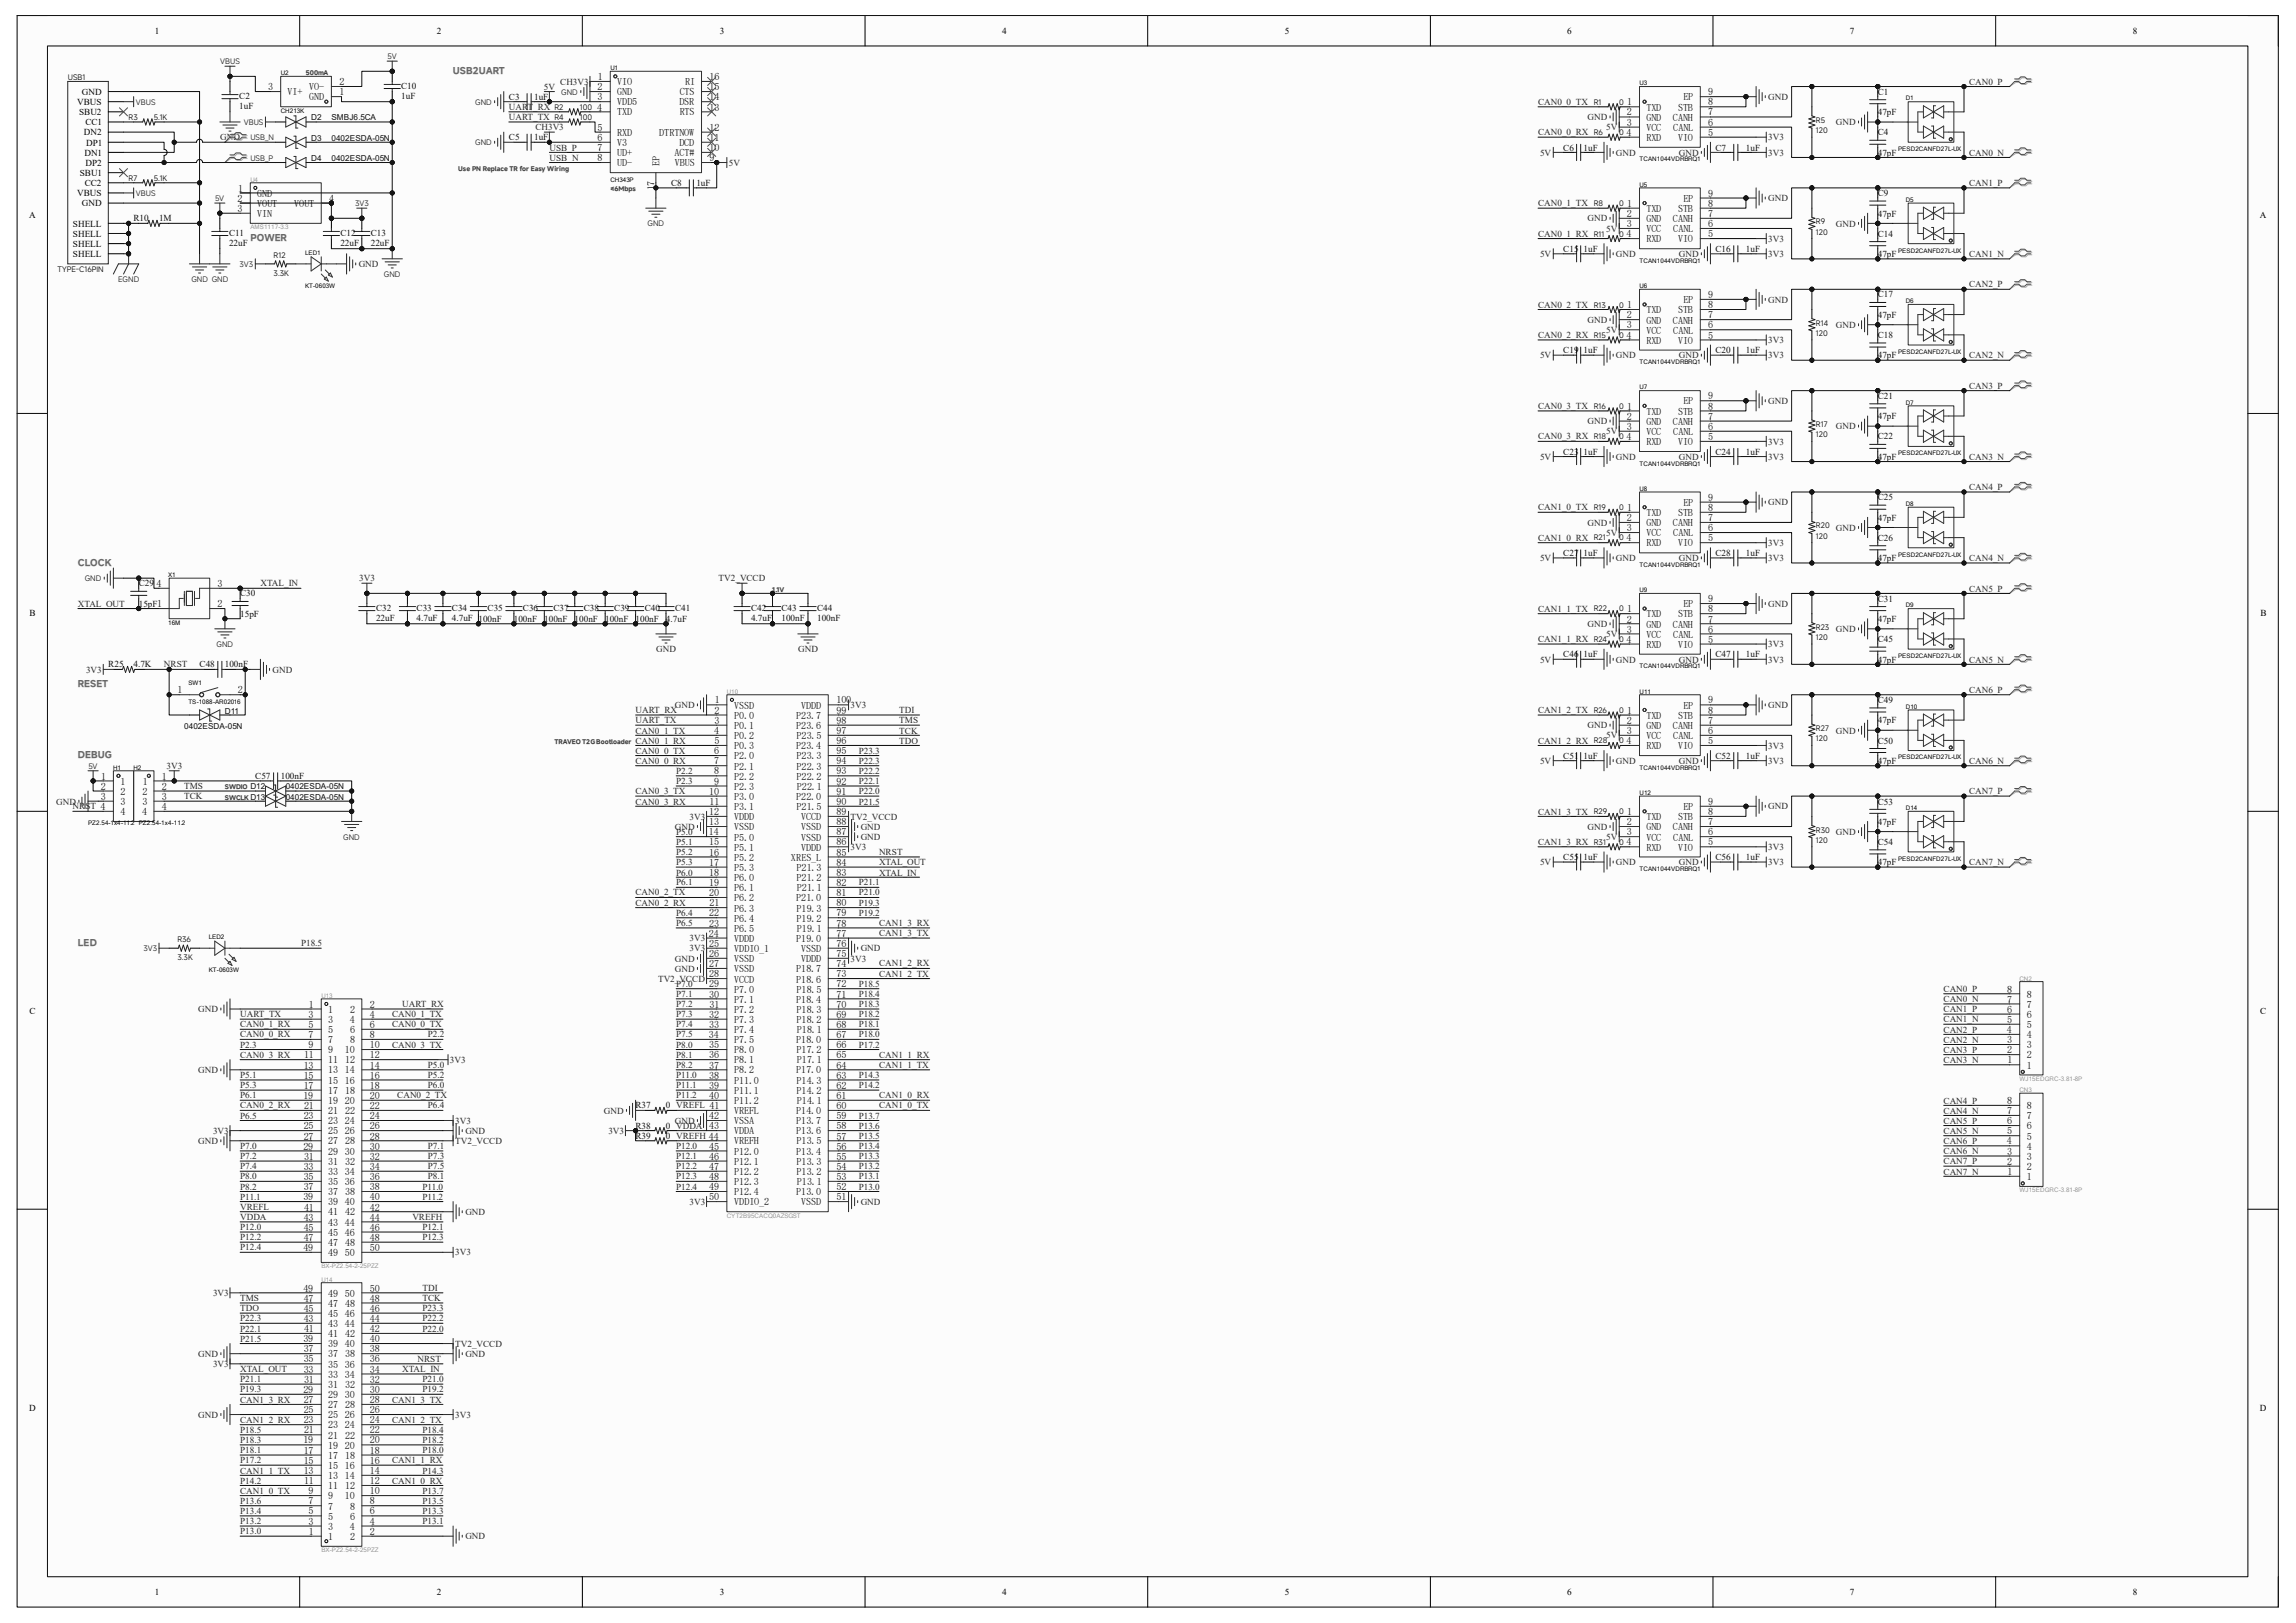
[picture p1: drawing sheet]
<svg xmlns="http://www.w3.org/2000/svg" width="297mm" height="210mm" viewBox="0 0 297 210" stroke-linecap="round" stroke-linejoin="round" font-family="sans-serif">
<defs><g id="words">
<g font-size="1.3">
<text x="34.7" y="11.7">3</text>
<text x="40" y="11.7">VO-</text>
<text x="43.9" y="11">2</text>
<text x="77.3" y="11.7">2</text>
<text x="77.3" y="10.4">1</text>
<text x="79.8" y="11">VIO</text>
<text x="88.6" y="11">RI</text>
<text x="91.8" y="11.7">15</text>
<text x="91.8" y="10.4">16</text>
<text x="37.2" y="12.3">VI+</text>
<text x="40" y="13">GND</text>
<text x="43.9" y="12.3">1</text>
<text x="77.3" y="14.3">4</text>
<text x="77.3" y="13">3</text>
<text x="77.3" y="16.9">5</text>
<text x="79.8" y="12.3">GND</text>
<text x="79.8" y="13.6">VDD5</text>
<text x="79.8" y="14.9">TXD</text>
<text x="79.8" y="17.6">RXD</text>
<text x="85.3" y="17.6">DTRTNOW</text>
<text x="87.9" y="13.6">DSR</text>
<text x="87.9" y="14.9">RTS</text>
<text x="87.9" y="12.3">CTS</text>
<text x="91.8" y="16.9">12</text>
<text x="91.8" y="14.3">13</text>
<text x="91.8" y="13">14</text>
<text x="210.4" y="17.6">4</text>
<text x="210.4" y="16.3">3</text>
<text x="210.4" y="14.9">2</text>
<text x="210.5" y="13.6">1</text>
<text x="213" y="16.9">VCC</text>
<text x="213" y="15.6">GND</text>
<text x="213" y="14.3">TXD</text>
<text x="216.4" y="15.6">CANH</text>
<text x="216.4" y="16.9">CANL</text>
<text x="217.1" y="14.3">STB</text>
<text x="217.8" y="13">EP</text>
<text x="221" y="12.3">9</text>
<text x="221" y="13.6">8</text>
<text x="221" y="14.9">7</text>
<text x="221" y="16.3">6</text>
<text x="221" y="17.6">5</text>
<text x="77.3" y="18.2">6</text>
<text x="77.3" y="19.6">7</text>
<text x="77.3" y="20.9">8</text>
<text x="79.8" y="18.9">V3</text>
<text x="79.8" y="20.2">UD+</text>
<text x="79.8" y="21.5">UD-</text>
<text x="85.3" y="21.4" transform="rotate(-90 85.3 21.4)">EP</text>
<text x="87.2" y="20.2">ACT#</text>
<text x="87.3" y="21.5">VBUS</text>
<text x="87.9" y="18.9">DCD</text>
<text x="91.8" y="20.9">9</text>
<text x="91.8" y="19.6">10</text>
<text x="91.8" y="18.2">11</text>
<text x="213" y="18.2">RXD</text>
<text x="217.1" y="18.2">VIO</text>
<text x="30.7" y="26.1">2</text>
<text x="30.7" y="27.4">3</text>
<text x="30.8" y="24.8">1</text>
<text x="33.3" y="25.4">GND</text>
<text x="33.3" y="26.8">VOUT</text>
<text x="33.3" y="28.1">VIN</text>
<text x="38.1" y="26.8">VOUT</text>
<text x="42.6" y="26.1">4</text>
<text x="84.7" y="24.6" transform="rotate(-90 84.7 24.6)">17</text>
<text x="210.4" y="29.4">3</text>
<text x="210.4" y="28.1">2</text>
<text x="210.5" y="26.8">1</text>
<text x="213" y="28.7">GND</text>
<text x="213" y="27.4">TXD</text>
<text x="216.4" y="28.7">CANH</text>
<text x="217.1" y="27.4">STB</text>
<text x="217.8" y="26.1">EP</text>
<text x="221" y="25.4">9</text>
<text x="221" y="26.8">8</text>
<text x="221" y="28.1">7</text>
<text x="221" y="29.4">6</text>
<text x="210.4" y="30.7">4</text>
<text x="213" y="31.4">RXD</text>
<text x="213" y="30.1">VCC</text>
<text x="216.4" y="30.1">CANL</text>
<text x="217.1" y="31.4">VIO</text>
<text x="221" y="30.7">5</text>
<text x="210.4" y="41.2">2</text>
<text x="210.5" y="39.9">1</text>
<text x="213" y="41.9">GND</text>
<text x="213" y="40.6">TXD</text>
<text x="216.4" y="41.9">CANH</text>
<text x="217.1" y="40.6">STB</text>
<text x="217.8" y="39.2">EP</text>
<text x="221" y="38.6">9</text>
<text x="221" y="39.9">8</text>
<text x="221" y="41.2">7</text>
<text x="210.4" y="43.8">4</text>
<text x="210.4" y="42.5">3</text>
<text x="213" y="44.5">RXD</text>
<text x="213" y="43.2">VCC</text>
<text x="216.4" y="43.2">CANL</text>
<text x="217.1" y="44.5">VIO</text>
<text x="221" y="42.5">6</text>
<text x="221" y="43.8">5</text>
<text x="210.5" y="53">1</text>
<text x="213" y="53.6">TXD</text>
<text x="217.1" y="53.6">STB</text>
<text x="217.8" y="52.3">EP</text>
<text x="221" y="51.7">9</text>
<text x="221" y="53">8</text>
<text x="210.4" y="56.9">4</text>
<text x="210.4" y="55.6">3</text>
<text x="210.4" y="54.3">2</text>
<text x="213" y="57.6">RXD</text>
<text x="213" y="56.3">VCC</text>
<text x="213" y="54.9">GND</text>
<text x="216.4" y="54.9">CANH</text>
<text x="216.4" y="56.3">CANL</text>
<text x="217.1" y="57.6">VIO</text>
<text x="221" y="54.3">7</text>
<text x="221" y="55.6">6</text>
<text x="221" y="56.9">5</text>
<text x="217.8" y="65.4">EP</text>
<text x="221" y="64.8">9</text>
<text x="210.4" y="70.1">4</text>
<text x="210.4" y="68.7">3</text>
<text x="210.4" y="67.4">2</text>
<text x="210.5" y="66.1">1</text>
<text x="213" y="70.7">RXD</text>
<text x="213" y="69.4">VCC</text>
<text x="213" y="68.1">GND</text>
<text x="213" y="66.8">TXD</text>
<text x="216.4" y="68.1">CANH</text>
<text x="216.4" y="69.4">CANL</text>
<text x="217.1" y="66.8">STB</text>
<text x="217.1" y="70.7">VIO</text>
<text x="221" y="66.1">8</text>
<text x="221" y="67.4">7</text>
<text x="221" y="68.7">6</text>
<text x="221" y="70.1">5</text>
<text x="20.2" y="75.9">4</text>
<text x="28.2" y="75.9">3</text>
<text x="221" y="77.9">9</text>
<text x="28.2" y="78.6">2</text>
<text x="210.4" y="83.2">4</text>
<text x="210.4" y="81.9">3</text>
<text x="210.4" y="80.6">2</text>
<text x="210.5" y="79.2">1</text>
<text x="213" y="83.8">RXD</text>
<text x="213" y="82.5">VCC</text>
<text x="213" y="81.2">GND</text>
<text x="213" y="79.9">TXD</text>
<text x="216.4" y="81.2">CANH</text>
<text x="216.4" y="82.5">CANL</text>
<text x="217.1" y="79.9">STB</text>
<text x="217.1" y="83.8">VIO</text>
<text x="217.8" y="78.6">EP</text>
<text x="221" y="79.2">8</text>
<text x="221" y="80.6">7</text>
<text x="221" y="81.9">6</text>
<text x="221" y="83.2">5</text>
<text x="22.9" y="89.7">1</text>
<text x="30.8" y="89.7">2</text>
<text x="92.4" y="95">4</text>
<text x="92.4" y="92.3">2</text>
<text x="92.4" y="93.6">3</text>
<text x="92.5" y="91">1</text>
<text x="95" y="91.7">VSSD</text>
<text x="95" y="93">P0.0</text>
<text x="95" y="94.3">P0.1</text>
<text x="95" y="95.6">P0.2</text>
<text x="103" y="94.3">P23.6</text>
<text x="103" y="93">P23.7</text>
<text x="103" y="95.6">P23.5</text>
<text x="103.6" y="91.7">VDDD</text>
<text x="108.2" y="95">97</text>
<text x="108.2" y="93.6">98</text>
<text x="108.2" y="92.3">99</text>
<text x="108.2" y="91">100</text>
<text x="210.4" y="95">3</text>
<text x="210.4" y="93.6">2</text>
<text x="210.5" y="92.3">1</text>
<text x="213" y="95.6">VCC</text>
<text x="213" y="94.3">GND</text>
<text x="213" y="93">TXD</text>
<text x="216.4" y="94.3">CANH</text>
<text x="216.4" y="95.6">CANL</text>
<text x="217.1" y="93">STB</text>
<text x="217.8" y="91.7">EP</text>
<text x="221" y="91">9</text>
<text x="221" y="92.3">8</text>
<text x="221" y="93.6">7</text>
<text x="221" y="95">6</text>
<text x="13.1" y="100.9">1</text>
<text x="15.6" y="101.5">1</text>
<text x="18.5" y="101.5">1</text>
<text x="21" y="100.9">1</text>
<text x="92.4" y="97.6">6</text>
<text x="92.4" y="98.9">7</text>
<text x="92.4" y="100.2">8</text>
<text x="92.4" y="101.5">9</text>
<text x="92.4" y="96.3">5</text>
<text x="95" y="96.9">P0.3</text>
<text x="95" y="98.3">P2.0</text>
<text x="95" y="99.6">P2.1</text>
<text x="95" y="100.9">P2.2</text>
<text x="103" y="96.9">P23.4</text>
<text x="103" y="100.9">P22.2</text>
<text x="103" y="99.6">P22.3</text>
<text x="103" y="98.3">P23.3</text>
<text x="108.2" y="101.5">92</text>
<text x="108.2" y="100.2">93</text>
<text x="108.2" y="98.9">94</text>
<text x="108.2" y="97.6">95</text>
<text x="108.2" y="96.3">96</text>
<text x="210.4" y="96.3">4</text>
<text x="213" y="96.9">RXD</text>
<text x="217.1" y="96.9">VIO</text>
<text x="221" y="96.3">5</text>
<text x="13" y="102.2">2</text>
<text x="13" y="103.5">3</text>
<text x="15.6" y="102.8">2</text>
<text x="15.6" y="104.1">3</text>
<text x="15.6" y="105.5">4</text>
<text x="18.4" y="105.5">4</text>
<text x="18.4" y="102.8">2</text>
<text x="18.4" y="104.1">3</text>
<text x="21" y="102.2">2</text>
<text x="21" y="103.5">3</text>
<text x="21" y="104.8">4</text>
<text x="91.7" y="102.8">10</text>
<text x="91.7" y="105.5">12</text>
<text x="91.7" y="106.8">13</text>
<text x="91.8" y="104.1">11</text>
<text x="95" y="102.2">P2.3</text>
<text x="95" y="103.5">P3.0</text>
<text x="95" y="104.8">P3.1</text>
<text x="95" y="106.1">VDDD</text>
<text x="95" y="107.4">VSSD</text>
<text x="103" y="103.5">P22.0</text>
<text x="103" y="104.8">P21.5</text>
<text x="103.1" y="102.2">P22.1</text>
<text x="103.6" y="107.4">VSSD</text>
<text x="103.6" y="106.1">VCCD</text>
<text x="108.2" y="106.8">88</text>
<text x="108.2" y="105.5">89</text>
<text x="108.2" y="104.1">90</text>
<text x="108.2" y="102.8">91</text>
<text x="210.4" y="106.8">2</text>
<text x="210.5" y="105.5">1</text>
<text x="213" y="107.4">GND</text>
<text x="213" y="106.1">TXD</text>
<text x="216.4" y="107.4">CANH</text>
<text x="217.1" y="106.1">STB</text>
<text x="217.8" y="104.8">EP</text>
<text x="221" y="104.1">9</text>
<text x="221" y="105.5">8</text>
<text x="221" y="106.8">7</text>
<text x="91.7" y="108.1">14</text>
<text x="91.7" y="109.4">15</text>
<text x="91.7" y="110.7">16</text>
<text x="91.7" y="112">17</text>
<text x="91.7" y="113.3">18</text>
<text x="95" y="108.8">P5.0</text>
<text x="95" y="110.1">P5.1</text>
<text x="95" y="111.4">P5.2</text>
<text x="95" y="112.7">P5.3</text>
<text x="102.3" y="111.4">XRES_L</text>
<text x="103" y="112.7">P21.3</text>
<text x="103.6" y="110.1">VDDD</text>
<text x="103.6" y="108.8">VSSD</text>
<text x="108.2" y="113.3">83</text>
<text x="108.2" y="112">84</text>
<text x="108.2" y="110.7">85</text>
<text x="108.2" y="109.4">86</text>
<text x="108.2" y="108.1">87</text>
<text x="210.4" y="109.4">4</text>
<text x="210.4" y="108.1">3</text>
<text x="213" y="110.1">RXD</text>
<text x="213" y="108.8">VCC</text>
<text x="216.4" y="108.8">CANL</text>
<text x="217.1" y="110.1">VIO</text>
<text x="221" y="108.1">6</text>
<text x="221" y="109.4">5</text>
<text x="91.7" y="114.6">19</text>
<text x="91.7" y="116">20</text>
<text x="91.7" y="118.6">22</text>
<text x="91.7" y="119.9">23</text>
<text x="91.8" y="117.3">21</text>
<text x="95" y="114">P6.0</text>
<text x="95" y="115.3">P6.1</text>
<text x="95" y="116.6">P6.2</text>
<text x="95" y="117.9">P6.3</text>
<text x="95" y="119.3">P6.4</text>
<text x="103" y="116.6">P21.0</text>
<text x="103" y="119.3">P19.2</text>
<text x="103" y="117.9">P19.3</text>
<text x="103" y="114">P21.2</text>
<text x="103.1" y="115.3">P21.1</text>
<text x="108.2" y="119.9">78</text>
<text x="108.2" y="118.6">79</text>
<text x="108.2" y="117.3">80</text>
<text x="108.2" y="116">81</text>
<text x="108.2" y="114.6">82</text>
<text x="91.7" y="121.2">24</text>
<text x="91.7" y="122.5">25</text>
<text x="91.7" y="123.8">26</text>
<text x="91.7" y="125.1">27</text>
<text x="95" y="120.6">P6.5</text>
<text x="95" y="121.9">VDDD</text>
<text x="95" y="123.2">VDDIO_1</text>
<text x="95" y="124.5">VSSD</text>
<text x="95" y="125.8">VSSD</text>
<text x="103" y="125.8">P18.7</text>
<text x="103" y="121.9">P19.0</text>
<text x="103.1" y="120.6">P19.1</text>
<text x="103.6" y="124.5">VDDD</text>
<text x="103.6" y="123.2">VSSD</text>
<text x="108.2" y="125.1">74</text>
<text x="108.2" y="123.8">75</text>
<text x="108.2" y="122.5">76</text>
<text x="108.2" y="121.2">77</text>
<text x="39.9" y="131.7">3</text>
<text x="40" y="130.4">1</text>
<text x="42.5" y="131">1</text>
<text x="45.3" y="131">2</text>
<text x="47.8" y="131.7">4</text>
<text x="47.8" y="130.4">2</text>
<text x="91.7" y="126.5">28</text>
<text x="91.7" y="127.8">29</text>
<text x="91.7" y="129.1">30</text>
<text x="91.7" y="131.7">32</text>
<text x="91.8" y="130.4">31</text>
<text x="95" y="127.1">VCCD</text>
<text x="95" y="128.4">P7.0</text>
<text x="95" y="129.8">P7.1</text>
<text x="95" y="131">P7.2</text>
<text x="103" y="129.8">P18.4</text>
<text x="103" y="127.1">P18.6</text>
<text x="103" y="131">P18.3</text>
<text x="103" y="128.4">P18.5</text>
<text x="108.2" y="131.7">69</text>
<text x="108.2" y="130.4">70</text>
<text x="108.2" y="129.1">71</text>
<text x="108.2" y="127.8">72</text>
<text x="108.2" y="126.5">73</text>
<text x="259.6" y="131">6</text>
<text x="259.6" y="129.8">7</text>
<text x="259.6" y="128.4">8</text>
<text x="262.2" y="131.7">6</text>
<text x="262.2" y="130.4">7</text>
<text x="262.2" y="129.1">8</text>
<text x="39.3" y="136.9">11</text>
<text x="39.9" y="133">5</text>
<text x="39.9" y="134.3">7</text>
<text x="39.9" y="135.6">9</text>
<text x="42.5" y="132.3">3</text>
<text x="42.5" y="133.6">5</text>
<text x="42.5" y="135">7</text>
<text x="42.5" y="136.3">9</text>
<text x="42.5" y="137.6">11</text>
<text x="44.6" y="136.3">10</text>
<text x="44.7" y="137.6">12</text>
<text x="45.3" y="132.3">4</text>
<text x="45.3" y="135">8</text>
<text x="45.3" y="133.6">6</text>
<text x="47.8" y="136.9">12</text>
<text x="47.8" y="135.6">10</text>
<text x="47.8" y="134.3">8</text>
<text x="47.8" y="133">6</text>
<text x="91.7" y="134.3">34</text>
<text x="91.7" y="133">33</text>
<text x="91.7" y="135.6">35</text>
<text x="91.7" y="136.9">36</text>
<text x="95" y="132.3">P7.3</text>
<text x="95" y="133.6">P7.4</text>
<text x="95" y="135">P7.5</text>
<text x="95" y="136.3">P8.0</text>
<text x="95" y="137.6">P8.1</text>
<text x="103" y="135">P18.0</text>
<text x="103" y="136.3">P17.2</text>
<text x="103" y="132.3">P18.2</text>
<text x="103.1" y="137.6">P17.1</text>
<text x="103.1" y="133.6">P18.1</text>
<text x="108.2" y="136.9">65</text>
<text x="108.2" y="135.6">66</text>
<text x="108.2" y="134.3">67</text>
<text x="108.2" y="133">68</text>
<text x="259.6" y="133.6">4</text>
<text x="259.6" y="136.3">2</text>
<text x="259.6" y="135">3</text>
<text x="259.6" y="132.3">5</text>
<text x="259.7" y="137.6">1</text>
<text x="262.2" y="136.9">2</text>
<text x="262.2" y="135.6">3</text>
<text x="262.2" y="134.3">4</text>
<text x="262.2" y="133">5</text>
<text x="39.2" y="142.2">19</text>
<text x="39.3" y="138.3">13</text>
<text x="39.3" y="139.6">15</text>
<text x="39.3" y="140.9">17</text>
<text x="39.3" y="143.5">21</text>
<text x="42.5" y="138.9">13</text>
<text x="42.5" y="140.2">15</text>
<text x="42.5" y="141.5">17</text>
<text x="42.5" y="142.8">19</text>
<text x="44.6" y="142.8">20</text>
<text x="44.6" y="140.2">16</text>
<text x="44.6" y="138.9">14</text>
<text x="44.7" y="141.5">18</text>
<text x="47.8" y="143.5">22</text>
<text x="47.8" y="142.2">20</text>
<text x="47.8" y="140.9">18</text>
<text x="47.8" y="139.6">16</text>
<text x="47.8" y="138.3">14</text>
<text x="91.7" y="138.3">37</text>
<text x="91.7" y="139.6">38</text>
<text x="91.7" y="140.9">39</text>
<text x="91.7" y="142.2">40</text>
<text x="95" y="138.9">P8.2</text>
<text x="95" y="140.2">P11.0</text>
<text x="95" y="141.5">P11.1</text>
<text x="95" y="142.8">P11.2</text>
<text x="103" y="138.9">P17.0</text>
<text x="103" y="141.5">P14.2</text>
<text x="103" y="140.2">P14.3</text>
<text x="103.1" y="142.8">P14.1</text>
<text x="108.2" y="143.5">60</text>
<text x="108.2" y="142.2">61</text>
<text x="108.2" y="140.9">62</text>
<text x="108.2" y="139.6">63</text>
<text x="108.2" y="138.3">64</text>
<text x="259.6" y="142.8">8</text>
<text x="262.2" y="143.5">8</text>
<text x="262.2" y="138.3">1</text>
<text x="39.2" y="148.8">29</text>
<text x="39.3" y="144.8">23</text>
<text x="39.3" y="146.1">25</text>
<text x="39.3" y="147.4">27</text>
<text x="42.5" y="144.1">21</text>
<text x="42.5" y="145.5">23</text>
<text x="42.5" y="146.8">25</text>
<text x="42.5" y="148.1">27</text>
<text x="42.5" y="149.4">29</text>
<text x="44.6" y="149.4">30</text>
<text x="44.6" y="146.8">26</text>
<text x="44.6" y="145.5">24</text>
<text x="44.7" y="148.1">28</text>
<text x="44.7" y="144.1">22</text>
<text x="47.8" y="148.8">30</text>
<text x="47.8" y="147.4">28</text>
<text x="47.8" y="146.1">26</text>
<text x="47.8" y="144.8">24</text>
<text x="91.7" y="144.8">42</text>
<text x="91.7" y="146.1">43</text>
<text x="91.7" y="148.8">45</text>
<text x="95" y="144.1">VREFL</text>
<text x="95" y="145.5">VSSA</text>
<text x="95" y="146.8">VDDA</text>
<text x="95" y="148.1">VREFH</text>
<text x="95" y="149.4">P12.0</text>
<text x="103" y="149.4">P13.4</text>
<text x="103" y="146.8">P13.6</text>
<text x="103" y="145.5">P13.7</text>
<text x="103" y="144.1">P14.0</text>
<text x="103" y="148.1">P13.5</text>
<text x="108.2" y="148.8">56</text>
<text x="108.2" y="147.4">57</text>
<text x="108.2" y="146.1">58</text>
<text x="108.2" y="144.8">59</text>
<text x="259.6" y="148.1">4</text>
<text x="259.6" y="149.4">3</text>
<text x="259.6" y="146.8">5</text>
<text x="259.6" y="145.5">6</text>
<text x="259.6" y="144.1">7</text>
<text x="262.2" y="148.8">4</text>
<text x="262.2" y="147.4">5</text>
<text x="262.2" y="146.1">6</text>
<text x="262.2" y="144.8">7</text>
<text x="39.2" y="155.3">39</text>
<text x="39.3" y="151.4">33</text>
<text x="39.3" y="152.7">35</text>
<text x="39.3" y="154">37</text>
<text x="39.3" y="150.1">31</text>
<text x="42.5" y="150.7">31</text>
<text x="42.5" y="152">33</text>
<text x="42.5" y="153.3">35</text>
<text x="42.5" y="154.6">37</text>
<text x="42.5" y="156">39</text>
<text x="44.6" y="156">40</text>
<text x="44.6" y="153.3">36</text>
<text x="44.6" y="152">34</text>
<text x="44.7" y="154.6">38</text>
<text x="44.7" y="150.7">32</text>
<text x="47.8" y="155.3">40</text>
<text x="47.8" y="154">38</text>
<text x="47.8" y="152.7">36</text>
<text x="47.8" y="151.4">34</text>
<text x="47.8" y="150.1">32</text>
<text x="91.7" y="150.1">46</text>
<text x="91.7" y="151.4">47</text>
<text x="91.7" y="152.7">48</text>
<text x="91.7" y="154">49</text>
<text x="91.7" y="155.3">50</text>
<text x="95" y="150.7">P12.1</text>
<text x="95" y="152">P12.2</text>
<text x="95" y="153.3">P12.3</text>
<text x="95" y="154.6">P12.4</text>
<text x="95" y="156">VDDIO_2</text>
<text x="103" y="154.6">P13.0</text>
<text x="103" y="152">P13.2</text>
<text x="103" y="150.7">P13.3</text>
<text x="103.1" y="153.3">P13.1</text>
<text x="103.6" y="156">VSSD</text>
<text x="108.2" y="155.3">51</text>
<text x="108.2" y="154">52</text>
<text x="108.2" y="152.7">53</text>
<text x="108.2" y="151.4">54</text>
<text x="108.2" y="150.1">55</text>
<text x="259.6" y="150.7">2</text>
<text x="259.7" y="152">1</text>
<text x="262.2" y="152.7">1</text>
<text x="262.2" y="151.4">2</text>
<text x="262.2" y="150.1">3</text>
<text x="39.2" y="161.9">49</text>
<text x="39.3" y="157.9">43</text>
<text x="39.3" y="159.3">45</text>
<text x="39.3" y="160.6">47</text>
<text x="39.3" y="156.6">41</text>
<text x="42.5" y="157.3">41</text>
<text x="42.5" y="158.6">43</text>
<text x="42.5" y="159.9">45</text>
<text x="42.5" y="161.2">47</text>
<text x="44.6" y="159.9">46</text>
<text x="44.6" y="158.6">44</text>
<text x="44.7" y="161.2">48</text>
<text x="44.7" y="157.3">42</text>
<text x="47.8" y="161.9">50</text>
<text x="47.8" y="160.6">48</text>
<text x="47.8" y="159.3">46</text>
<text x="47.8" y="157.9">44</text>
<text x="47.8" y="156.6">42</text>
<text x="39.2" y="167.1">49</text>
<text x="42.5" y="162.5">49</text>
<text x="42.5" y="167.8">49</text>
<text x="44.6" y="162.5">50</text>
<text x="44.6" y="167.8">50</text>
<text x="47.8" y="167.1">50</text>
<text x="39.2" y="173.7">39</text>
<text x="39.3" y="171.1">43</text>
<text x="39.3" y="169.8">45</text>
<text x="39.3" y="168.4">47</text>
<text x="39.3" y="172.4">41</text>
<text x="42.5" y="173">41</text>
<text x="42.5" y="171.7">43</text>
<text x="42.5" y="170.4">45</text>
<text x="42.5" y="169.1">47</text>
<text x="44.6" y="170.4">46</text>
<text x="44.6" y="171.7">44</text>
<text x="44.7" y="169.1">48</text>
<text x="44.7" y="173">42</text>
<text x="47.8" y="168.4">48</text>
<text x="47.8" y="169.8">46</text>
<text x="47.8" y="171.1">44</text>
<text x="47.8" y="172.4">42</text>
<text x="47.8" y="173.7">40</text>
<text x="39.3" y="177.6">33</text>
<text x="39.3" y="176.3">35</text>
<text x="39.3" y="175">37</text>
<text x="39.3" y="178.9">31</text>
<text x="42.5" y="179.6">31</text>
<text x="42.5" y="178.3">33</text>
<text x="42.5" y="177">35</text>
<text x="42.5" y="175.6">37</text>
<text x="42.5" y="174.3">39</text>
<text x="44.6" y="174.3">40</text>
<text x="44.6" y="177">36</text>
<text x="44.6" y="178.3">34</text>
<text x="44.7" y="175.6">38</text>
<text x="44.7" y="179.6">32</text>
<text x="47.8" y="175">38</text>
<text x="47.8" y="176.3">36</text>
<text x="47.8" y="177.6">34</text>
<text x="47.8" y="178.9">32</text>
<text x="39.2" y="180.2">29</text>
<text x="39.3" y="184.1">23</text>
<text x="39.3" y="182.8">25</text>
<text x="39.3" y="181.5">27</text>
<text x="39.3" y="185.5">21</text>
<text x="42.5" y="184.8">23</text>
<text x="42.5" y="183.5">25</text>
<text x="42.5" y="182.2">27</text>
<text x="42.5" y="180.9">29</text>
<text x="44.6" y="180.9">30</text>
<text x="44.6" y="183.5">26</text>
<text x="44.6" y="184.8">24</text>
<text x="44.7" y="182.2">28</text>
<text x="47.8" y="180.2">30</text>
<text x="47.8" y="181.5">28</text>
<text x="47.8" y="182.8">26</text>
<text x="47.8" y="184.1">24</text>
<text x="47.8" y="185.5">22</text>
<text x="39.2" y="186.8">19</text>
<text x="39.3" y="190.7">13</text>
<text x="39.3" y="189.4">15</text>
<text x="39.3" y="188.1">17</text>
<text x="42.5" y="191.4">13</text>
<text x="42.5" y="190.1">15</text>
<text x="42.5" y="188.8">17</text>
<text x="42.5" y="187.5">19</text>
<text x="42.5" y="186.1">21</text>
<text x="44.6" y="187.5">20</text>
<text x="44.6" y="190.1">16</text>
<text x="44.6" y="191.4">14</text>
<text x="44.7" y="186.1">22</text>
<text x="44.7" y="188.8">18</text>
<text x="47.8" y="186.8">20</text>
<text x="47.8" y="188.1">18</text>
<text x="47.8" y="189.4">16</text>
<text x="47.8" y="190.7">14</text>
<text x="39.3" y="192">11</text>
<text x="39.9" y="197.3">3</text>
<text x="39.9" y="196">5</text>
<text x="39.9" y="194.6">7</text>
<text x="39.9" y="193.3">9</text>
<text x="42.5" y="198">3</text>
<text x="42.5" y="196.6">5</text>
<text x="42.5" y="195.3">7</text>
<text x="42.5" y="194">9</text>
<text x="42.5" y="192.7">11</text>
<text x="44.6" y="194">10</text>
<text x="44.7" y="192.7">12</text>
<text x="45.3" y="198">4</text>
<text x="45.3" y="195.3">8</text>
<text x="45.3" y="196.6">6</text>
<text x="47.8" y="192">12</text>
<text x="47.8" y="193.3">10</text>
<text x="47.8" y="194.6">8</text>
<text x="47.8" y="196">6</text>
<text x="47.8" y="197.3">4</text>
<text x="40" y="198.6">1</text>
<text x="42.5" y="199.3">1</text>
<text x="45.3" y="199.3">2</text>
<text x="47.8" y="198.6">2</text>
</g>
<g font-size="1.2">
<text x="20" y="4.4">1</text>
<text x="56.5" y="4.4">2</text>
<text x="93.1" y="4.4">3</text>
<text x="129.6" y="4.4">4</text>
<text x="166.2" y="4.4">5</text>
<text x="202.7" y="4.4">6</text>
<text x="239.3" y="4.4">7</text>
<text x="275.9" y="4.4">8</text>
<text x="10" y="13.6">VBUS</text>
<text x="10.2" y="14.9">SBU2</text>
<text x="10.6" y="12.3">GND</text>
<text x="10.8" y="17.5">DN2</text>
<text x="11" y="16.2">CC1</text>
<text x="10.3" y="22.8">SBU1</text>
<text x="10.9" y="20.2">DN1</text>
<text x="11" y="21.5">DP2</text>
<text x="11.1" y="18.8">DP1</text>
<text x="3.8" y="28.2">A</text>
<text x="9.4" y="29.3">SHELL</text>
<text x="10" y="25.4">VBUS</text>
<text x="10.6" y="26.7">GND</text>
<text x="11" y="24.1">CC2</text>
<text x="292.3" y="28.2">A</text>
<text x="9.4" y="30.6">SHELL</text>
<text x="9.4" y="31.9">SHELL</text>
<text x="9.4" y="33.2">SHELL</text>
<text x="3.8" y="79.7">B</text>
<text x="292.4" y="79.7">B</text>
<text x="3.8" y="131.1">C</text>
<text x="292.3" y="131.1">C</text>
<text x="3.8" y="182.6">D</text>
<text x="292.3" y="182.6">D</text>
<text x="20" y="206.4">1</text>
<text x="56.5" y="206.4">2</text>
<text x="93.1" y="206.4">3</text>
<text x="129.6" y="206.4">4</text>
<text x="166.2" y="206.4">5</text>
<text x="202.7" y="206.4">6</text>
<text x="239.3" y="206.4">7</text>
<text x="275.9" y="206.4">8</text>
</g>
<g font-size="1.2" fill="#0e0e0e">
<text x="51.9" y="11.5">C10</text>
<text x="30.9" y="12.8">C2</text>
<text x="30.9" y="14.1">1uF</text>
<text x="51.9" y="12.8">1uF</text>
<text x="65.8" y="12.9">C3</text>
<text x="69.1" y="12.9">1uF</text>
<text x="242.9" y="12.3">C1</text>
<text x="242.9" y="14.9">47pF</text>
<text x="242.9" y="17.5">C4</text>
<text x="65.8" y="18.2">C5</text>
<text x="69.1" y="18.2">1uF</text>
<text x="202.2" y="19.5">C6</text>
<text x="204.8" y="19.5">1uF</text>
<text x="221.9" y="19.5">C7</text>
<text x="225.8" y="19.5">1uF</text>
<text x="242.9" y="20.2">47pF</text>
<text x="17.3" y="28.7">R10</text>
<text x="20.6" y="28.7">1M</text>
<text x="86.8" y="24.1">C8</text>
<text x="90.1" y="24.1">1uF</text>
<text x="242.9" y="25.4">C9</text>
<text x="242.9" y="28">47pF</text>
<text x="29.6" y="30.5">C11</text>
<text x="29.6" y="31.8">22uF</text>
<text x="44" y="30.5">C12</text>
<text x="44" y="31.8">22uF</text>
<text x="48" y="30.5">C13</text>
<text x="48" y="31.8">22uF</text>
<text x="202.2" y="32.6">C15</text>
<text x="204.8" y="32.6">1uF</text>
<text x="221.9" y="32.6">C16</text>
<text x="225.8" y="32.6">1uF</text>
<text x="242.9" y="30.6">C14</text>
<text x="242.9" y="33.2">47pF</text>
<text x="242.9" y="38.5">C17</text>
<text x="242.9" y="41.1">47pF</text>
<text x="202.2" y="45.7">C19</text>
<text x="204.8" y="45.7">1uF</text>
<text x="221.9" y="45.7">C20</text>
<text x="225.8" y="45.7">1uF</text>
<text x="242.9" y="43.7">C18</text>
<text x="242.9" y="46.4">47pF</text>
<text x="242.9" y="51.6">C21</text>
<text x="202.2" y="58.8">C23</text>
<text x="204.8" y="58.8">1uF</text>
<text x="221.9" y="58.8">C24</text>
<text x="225.8" y="58.8">1uF</text>
<text x="242.9" y="54.2">47pF</text>
<text x="242.9" y="56.9">C22</text>
<text x="242.9" y="59.5">47pF</text>
<text x="242.9" y="64.7">C25</text>
<text x="202.2" y="72">C27</text>
<text x="204.8" y="72">1uF</text>
<text x="221.9" y="72">C28</text>
<text x="225.8" y="72">1uF</text>
<text x="242.9" y="67.4">47pF</text>
<text x="242.9" y="70">C26</text>
<text x="17.9" y="75.9">C29</text>
<text x="31.1" y="77.2">C30</text>
<text x="242.9" y="72.6">47pF</text>
<text x="242.9" y="77.9">C31</text>
<text x="17.9" y="78.5">15pF1</text>
<text x="31.1" y="79.8">15pF</text>
<text x="48.6" y="79">C32</text>
<text x="48.6" y="80.3">22uF</text>
<text x="53.9" y="79">C33</text>
<text x="53.9" y="80.3">4.7uF</text>
<text x="58.5" y="79">C34</text>
<text x="58.5" y="80.3">4.7uF 100nF</text>
<text x="63.1" y="79">C35</text>
<text x="66.5" y="80.5">100nF</text>
<text x="67.6" y="79">C36</text>
<text x="70.4" y="80.5">100nF</text>
<text x="71.6" y="79">C37</text>
<text x="74.3" y="80.5">100nF</text>
<text x="75.5" y="79">C38</text>
<text x="78.3" y="80.5">100nF</text>
<text x="79.5" y="79">C39</text>
<text x="82.2" y="80.5">100nF</text>
<text x="83.4" y="79">C40</text>
<text x="86.1" y="80.5">4.7uF</text>
<text x="87.3" y="79">C41</text>
<text x="97.2" y="79">C42</text>
<text x="97.2" y="80.3">4.7uF</text>
<text x="101.1" y="79">C43</text>
<text x="101.1" y="80.3">100nF</text>
<text x="105.7" y="79">C44</text>
<text x="105.7" y="80.3">100nF</text>
<text x="242.9" y="80.5">47pF</text>
<text x="242.9" y="83.1">C45</text>
<text x="14" y="86.4">R25</text>
<text x="17.3" y="86.4">4.7K</text>
<text x="25.8" y="86.4">C48</text>
<text x="29.1" y="86.4">100nF</text>
<text x="202.2" y="85">C46</text>
<text x="204.8" y="85">1uF</text>
<text x="221.9" y="85">C47</text>
<text x="225.8" y="85">1uF</text>
<text x="242.9" y="85.7">47pF</text>
<text x="242.9" y="91">C49</text>
<text x="242.9" y="93.6">47pF</text>
<text x="33" y="100.8">C57</text>
<text x="36.3" y="100.8">100nF</text>
<text x="202.2" y="98.2">C51</text>
<text x="204.8" y="98.2">1uF</text>
<text x="221.9" y="98.2">C52</text>
<text x="225.8" y="98.2">1uF</text>
<text x="242.9" y="96.2">C50</text>
<text x="242.9" y="98.8">47pF</text>
<text x="242.9" y="104.1">C53</text>
<text x="242.9" y="106.7">47pF</text>
<text x="202.2" y="111.3">C55</text>
<text x="204.8" y="111.3">1uF</text>
<text x="221.9" y="111.3">C56</text>
<text x="225.8" y="111.3">1uF</text>
<text x="242.9" y="109.3">C54</text>
<text x="242.9" y="112">47pF</text>
<text x="82.2" y="143.4">R37</text>
<text x="86.1" y="143.4">0 VREFL 41</text>
<text x="82.2" y="146.1">R38</text>
<text x="82.2" y="147.4">R39</text>
<text x="86.1" y="146.1">0 VDDA</text>
<text x="86.1" y="147.4">0 VREFH 44</text>
</g>
<g font-size="1.2" fill="#686868">
<text x="58.6" y="9.6">USB2UART</text>
<text x="32.4" y="31.2">POWER</text>
<text x="10.1" y="73.2">CLOCK</text>
<text x="10.1" y="88.9">RESET</text>
<text x="10.1" y="98.1">DEBUG</text>
<text x="10.1" y="122.4">LED</text>
</g>
<g font-size="1.2" fill="#262626">
<text x="70.4" y="11.6">5V</text>
<text x="72.5" y="11">CH3V3</text>
<text x="254.7" y="11">CAN0_P</text>
<text x="65.8" y="14.2">UART_RX</text>
<text x="65.8" y="15.5">UART_TX</text>
<text x="69.3" y="16.8">CH3V3</text>
<text x="199" y="17.5">CAN0_0_RX</text>
<text x="199" y="13.6">CAN0_0_TX</text>
<text x="205.4" y="15.5">GND</text>
<text x="207.8" y="16.8">5V</text>
<text x="228.7" y="12.9">GND</text>
<text x="237.5" y="16.2">GND</text>
<text x="28.5" y="18.2">GND</text>
<text x="71.1" y="19.5">USB_P</text>
<text x="71.1" y="20.8">USB_N</text>
<text x="94.3" y="21.5">5V</text>
<text x="199.2" y="20.2">5V</text>
<text x="209" y="20.2">GND</text>
<text x="217.2" y="20.2">GND</text>
<text x="228.7" y="18.2">3V3</text>
<text x="228.7" y="20.2">3V3</text>
<text x="254.7" y="20.2">CAN0_N</text>
<text x="199" y="26.7">CAN0_1_TX</text>
<text x="205.4" y="28.7">GND</text>
<text x="207.8" y="30">5V</text>
<text x="228.7" y="26">GND</text>
<text x="237.5" y="29.3">GND</text>
<text x="254.7" y="24.1">CAN1_P</text>
<text x="46.4" y="34.5">GND</text>
<text x="199" y="30.6">CAN0_1_RX</text>
<text x="199.2" y="33.2">5V</text>
<text x="209" y="33.2">GND</text>
<text x="217.2" y="33.2">GND</text>
<text x="228.7" y="31.3">3V3</text>
<text x="228.7" y="33.2">3V3</text>
<text x="254.7" y="33.2">CAN1_N</text>
<text x="199" y="39.8">CAN0_2_TX</text>
<text x="205.4" y="41.8">GND</text>
<text x="228.7" y="39.2">GND</text>
<text x="254.7" y="37.2">CAN2_P</text>
<text x="199" y="43.7">CAN0_2_RX</text>
<text x="199.2" y="46.4">5V</text>
<text x="207.8" y="43.1">5V</text>
<text x="209" y="46.4">GND</text>
<text x="217.2" y="46.4">GND</text>
<text x="228.7" y="44.4">3V3</text>
<text x="228.7" y="46.4">3V3</text>
<text x="237.5" y="42.4">GND</text>
<text x="254.7" y="46.4">CAN2_N</text>
<text x="199" y="52.9">CAN0_3_TX</text>
<text x="228.7" y="52.3">GND</text>
<text x="254.7" y="50.3">CAN3_P</text>
<text x="199" y="56.9">CAN0_3_RX</text>
<text x="199.2" y="59.5">5V</text>
<text x="205.4" y="54.9">GND</text>
<text x="207.8" y="56.2">5V</text>
<text x="209" y="59.5">GND</text>
<text x="217.2" y="59.5">GND</text>
<text x="228.7" y="57.5">3V3</text>
<text x="228.7" y="59.5">3V3</text>
<text x="237.5" y="55.5">GND</text>
<text x="254.7" y="59.5">CAN3_N</text>
<text x="228.7" y="65.4">GND</text>
<text x="254.7" y="63.4">CAN4_P</text>
<text x="199" y="70">CAN1_0_RX</text>
<text x="199" y="66">CAN1_0_TX</text>
<text x="205.4" y="68">GND</text>
<text x="207.8" y="69.3">5V</text>
<text x="228.7" y="70.7">3V3</text>
<text x="237.5" y="68.7">GND</text>
<text x="33.7" y="75.9">XTAL_IN</text>
<text x="46.5" y="75.2">3V3</text>
<text x="93" y="75.2">TV2_VCCD</text>
<text x="199.2" y="72.6">5V</text>
<text x="209" y="72.6">GND</text>
<text x="217.2" y="72.6">GND</text>
<text x="228.7" y="72.6">3V3</text>
<text x="254.7" y="72.6">CAN4_N</text>
<text x="254.7" y="76.5">CAN5_P</text>
<text x="10.1" y="78.5">XTAL_OUT</text>
<text x="199" y="83.1">CAN1_1_RX</text>
<text x="199" y="79.2">CAN1_1_TX</text>
<text x="205.4" y="81.1">GND</text>
<text x="207.8" y="82.4">5V</text>
<text x="228.7" y="83.7">3V3</text>
<text x="228.7" y="78.5">GND</text>
<text x="237.5" y="81.8">GND</text>
<text x="11.1" y="87">3V3</text>
<text x="21.2" y="86.4">NRST</text>
<text x="35.3" y="87">GND</text>
<text x="84.9" y="84.4">GND</text>
<text x="103.2" y="84.4">GND</text>
<text x="199.2" y="85.7">5V</text>
<text x="209" y="85.7">GND</text>
<text x="217.2" y="85.7">GND</text>
<text x="228.7" y="85.7">3V3</text>
<text x="254.7" y="85.7">CAN5_N</text>
<text x="254.7" y="89.7">CAN6_P</text>
<text x="82.2" y="94.9">CAN0_1_TX</text>
<text x="82.2" y="92.3">UART_RX</text>
<text x="82.2" y="93.6">UART_TX</text>
<text x="87.3" y="91.6">GND</text>
<text x="110" y="91.6">3V3</text>
<text x="116.3" y="93.6">TMS</text>
<text x="116.3" y="94.9">TCK</text>
<text x="116.3" y="92.3">TDI</text>
<text x="199" y="92.3">CAN1_2_TX</text>
<text x="205.4" y="94.2">GND</text>
<text x="207.8" y="95.5">5V</text>
<text x="228.7" y="91.6">GND</text>
<text x="237.5" y="94.9">GND</text>
<text x="21.5" y="99.5">3V3</text>
<text x="82.2" y="96.2">CAN0_1_RX</text>
<text x="82.2" y="97.5">CAN0_0_TX</text>
<text x="82.2" y="98.8">CAN0_0_RX</text>
<text x="87.5" y="100.2">P2.2</text>
<text x="87.5" y="101.5">P2.3</text>
<text x="111.1" y="101.5">P22.1</text>
<text x="111.1" y="100.2">P22.2</text>
<text x="111.1" y="98.8">P22.3</text>
<text x="111.1" y="97.5">P23.3</text>
<text x="116.3" y="96.2">TDO</text>
<text x="199" y="96.2">CAN1_2_RX</text>
<text x="199.2" y="98.8">5V</text>
<text x="209" y="98.8">GND</text>
<text x="217.2" y="98.8">GND</text>
<text x="228.7" y="96.9">3V3</text>
<text x="228.7" y="98.8">3V3</text>
<text x="254.7" y="98.8">CAN6_N</text>
<text x="7.3" y="104.1">GND</text>
<text x="9.4" y="104.7">NRST 4</text>
<text x="23.8" y="102.1">TMS</text>
<text x="23.8" y="103.4">TCK</text>
<text x="82.2" y="102.8">CAN0_3_TX</text>
<text x="82.2" y="104.1">CAN0_3_RX</text>
<text x="87.3" y="107.4">GND</text>
<text x="89.2" y="106">3V3</text>
<text x="110" y="106">TV2_VCCD</text>
<text x="111.1" y="104.1">P21.5</text>
<text x="111.1" y="102.8">P22.0</text>
<text x="111.3" y="107.4">GND</text>
<text x="199" y="105.4">CAN1_3_TX</text>
<text x="205.4" y="107.4">GND</text>
<text x="228.7" y="104.7">GND</text>
<text x="254.7" y="102.8">CAN7_P</text>
<text x="87.5" y="108">P5.0</text>
<text x="87.5" y="109.3">P5.1</text>
<text x="87.5" y="110.7">P5.2</text>
<text x="87.5" y="112">P5.3</text>
<text x="87.5" y="113.3">P6.0</text>
<text x="110" y="110">3V3</text>
<text x="111.3" y="108.7">GND</text>
<text x="113.7" y="113.3">XTAL_IN</text>
<text x="113.7" y="112">XTAL_OUT</text>
<text x="113.7" y="110.7">NRST</text>
<text x="199" y="109.3">CAN1_3_RX</text>
<text x="199.2" y="112">5V</text>
<text x="207.8" y="108.7">5V</text>
<text x="209" y="112">GND</text>
<text x="217.2" y="112">GND</text>
<text x="228.7" y="110">3V3</text>
<text x="228.7" y="112">3V3</text>
<text x="237.5" y="108">GND</text>
<text x="254.7" y="112">CAN7_N</text>
<text x="82.2" y="115.9">CAN0_2_TX</text>
<text x="82.2" y="117.2">CAN0_2_RX</text>
<text x="87.5" y="114.6">P6.1</text>
<text x="87.5" y="118.5">P6.4</text>
<text x="87.5" y="119.8">P6.5</text>
<text x="111.1" y="118.5">P19.2</text>
<text x="111.1" y="117.2">P19.3</text>
<text x="111.1" y="115.9">P21.0</text>
<text x="111.1" y="114.6">P21.1</text>
<text x="113.7" y="119.8">CAN1_3_RX</text>
<text x="38.9" y="122.4">P18.5</text>
<text x="87.3" y="124.4">GND</text>
<text x="87.3" y="125.7">GND</text>
<text x="89.2" y="121.8">3V3</text>
<text x="89.2" y="123.1">3V3</text>
<text x="110" y="124.4">3V3</text>
<text x="111.3" y="123.1">GND</text>
<text x="113.7" y="125.1">CAN1_2_RX</text>
<text x="113.7" y="121.1">CAN1_3_TX</text>
<text x="25.7" y="131">GND</text>
<text x="31.1" y="131.6">UART_TX</text>
<text x="50.7" y="131.6">CAN0_1_TX</text>
<text x="52" y="130.3">UART_RX</text>
<text x="85.1" y="127">TV2_VCCD</text>
<text x="87.5" y="127.7">P7.0</text>
<text x="87.5" y="129">P7.1</text>
<text x="87.5" y="130.3">P7.2</text>
<text x="87.5" y="131.6">P7.3</text>
<text x="111.1" y="131.6">P18.2</text>
<text x="111.1" y="130.3">P18.3</text>
<text x="111.1" y="129">P18.4</text>
<text x="111.1" y="127.7">P18.5</text>
<text x="113.7" y="126.4">CAN1_2_TX</text>
<text x="251.4" y="129.7">CAN0_N</text>
<text x="251.4" y="128.4">CAN0_P</text>
<text x="251.4" y="131">CAN1_P</text>
<text x="31.1" y="132.9">CAN0_1_RX</text>
<text x="31.1" y="134.2">CAN0_0_RX</text>
<text x="31.1" y="136.9">CAN0_3_RX</text>
<text x="31.1" y="135.6">P2.3</text>
<text x="50.7" y="132.9">CAN0_0_TX</text>
<text x="50.7" y="135.6">CAN0_3_TX</text>
<text x="55.3" y="134.2">P2.2</text>
<text x="58.2" y="137.5">3V3</text>
<text x="87.5" y="132.9">P7.4</text>
<text x="87.5" y="134.2">P7.5</text>
<text x="87.5" y="135.6">P8.0</text>
<text x="87.5" y="136.9">P8.1</text>
<text x="111.1" y="135.6">P17.2</text>
<text x="111.1" y="134.2">P18.0</text>
<text x="111.1" y="132.9">P18.1</text>
<text x="113.7" y="136.9">CAN1_1_RX</text>
<text x="251.4" y="132.3">CAN1_N</text>
<text x="251.4" y="134.9">CAN2_N</text>
<text x="251.4" y="133.6">CAN2_P</text>
<text x="251.4" y="137.5">CAN3_N</text>
<text x="251.4" y="136.2">CAN3_P</text>
<text x="25.7" y="138.9">GND</text>
<text x="31.1" y="143.4">CAN0_2_RX</text>
<text x="31.1" y="139.5">P5.1</text>
<text x="31.1" y="140.8">P5.3</text>
<text x="31.1" y="142.1">P6.1</text>
<text x="51.4" y="142.1">CAN0_2_TX</text>
<text x="55.3" y="138.2">P5.0</text>
<text x="55.3" y="139.5">P5.2</text>
<text x="55.3" y="140.8">P6.0</text>
<text x="55.3" y="143.4">P6.4</text>
<text x="87.5" y="138.2">P8.2</text>
<text x="87.5" y="139.5">P11.0</text>
<text x="87.5" y="140.8">P11.1</text>
<text x="87.5" y="142.1">P11.2</text>
<text x="111.1" y="140.8">P14.2</text>
<text x="111.1" y="139.5">P14.3</text>
<text x="113.7" y="142.1">CAN1_0_RX</text>
<text x="113.7" y="143.4">CAN1_0_TX</text>
<text x="113.7" y="138.2">CAN1_1_TX</text>
<text x="251.4" y="142.8">CAN4_P</text>
<text x="25.7" y="148">GND</text>
<text x="27.6" y="146.7">3V3</text>
<text x="31.1" y="144.7">P6.5</text>
<text x="31.1" y="148.7">P7.0</text>
<text x="31.1" y="150">P7.2</text>
<text x="55.3" y="148.7">P7.1</text>
<text x="55.3" y="150">P7.3</text>
<text x="58.9" y="145.4">3V3</text>
<text x="58.9" y="148">TV2_VCCD</text>
<text x="60.2" y="146.7">GND</text>
<text x="78.1" y="144.1">GND</text>
<text x="78.7" y="146.7">3V3</text>
<text x="87.3" y="145.4">GND</text>
<text x="87.5" y="148.7">P12.0</text>
<text x="87.5" y="150">P12.1</text>
<text x="111.1" y="150">P13.3</text>
<text x="111.1" y="148.7">P13.4</text>
<text x="111.1" y="147.4">P13.5</text>
<text x="111.1" y="146.1">P13.6</text>
<text x="111.1" y="144.7">P13.7</text>
<text x="251.4" y="144.1">CAN4_N</text>
<text x="251.4" y="146.7">CAN5_N</text>
<text x="251.4" y="145.4">CAN5_P</text>
<text x="251.4" y="149.4">CAN6_N</text>
<text x="251.4" y="148">CAN6_P</text>
<text x="31.1" y="151.3">P7.4</text>
<text x="31.1" y="152.6">P8.0</text>
<text x="31.1" y="153.9">P8.2</text>
<text x="31.1" y="155.2">P11.1</text>
<text x="54.7" y="153.9">P11.0</text>
<text x="54.7" y="155.2">P11.2</text>
<text x="55.3" y="151.3">P7.5</text>
<text x="55.3" y="152.6">P8.1</text>
<text x="87.5" y="151.3">P12.2</text>
<text x="87.5" y="152.6">P12.3</text>
<text x="87.5" y="153.9">P12.4</text>
<text x="89.2" y="155.9">3V3</text>
<text x="111.1" y="153.9">P13.0</text>
<text x="111.1" y="152.6">P13.1</text>
<text x="111.1" y="151.3">P13.2</text>
<text x="111.3" y="155.9">GND</text>
<text x="251.4" y="152">CAN7_N</text>
<text x="251.4" y="150.7">CAN7_P</text>
<text x="31.1" y="159.2">P12.0</text>
<text x="31.1" y="160.5">P12.2</text>
<text x="31.1" y="161.8">P12.4</text>
<text x="31.1" y="156.5">VREFL</text>
<text x="31.1" y="157.9">VDDA</text>
<text x="53.3" y="157.9">VREFH</text>
<text x="54.7" y="159.2">P12.1</text>
<text x="54.7" y="160.5">P12.3</text>
<text x="60.2" y="157.2">GND</text>
<text x="27.6" y="167.7">3V3</text>
<text x="54.7" y="167">TDI</text>
<text x="58.9" y="162.4">3V3</text>
<text x="31.1" y="168.4">TMS</text>
<text x="31.1" y="169.7">TDO</text>
<text x="31.1" y="173.6">P21.5</text>
<text x="31.1" y="172.3">P22.1</text>
<text x="31.1" y="171">P22.3</text>
<text x="54.7" y="168.4">TCK</text>
<text x="54.7" y="172.3">P22.0</text>
<text x="54.7" y="171">P22.2</text>
<text x="54.7" y="169.7">P23.3</text>
<text x="25.7" y="175.6">GND</text>
<text x="27.6" y="176.9">3V3</text>
<text x="31.1" y="177.5">XTAL_OUT</text>
<text x="31.1" y="178.9">P21.1</text>
<text x="52" y="177.5">XTAL_IN</text>
<text x="54" y="176.2">NRST</text>
<text x="54.7" y="178.9">P21.0</text>
<text x="58.9" y="174.2">TV2_VCCD</text>
<text x="60.2" y="175.6">GND</text>
<text x="25.7" y="183.4">GND</text>
<text x="31.1" y="184.1">CAN1_2_RX</text>
<text x="31.1" y="181.5">CAN1_3_RX</text>
<text x="31.1" y="185.4">P18.5</text>
<text x="31.1" y="180.2">P19.3</text>
<text x="50.7" y="184.1">CAN1_2_TX</text>
<text x="50.7" y="181.5">CAN1_3_TX</text>
<text x="54.7" y="185.4">P18.4</text>
<text x="54.7" y="180.2">P19.2</text>
<text x="58.9" y="183.4">3V3</text>
<text x="31.1" y="190.7">CAN1_1_TX</text>
<text x="31.1" y="192">P14.2</text>
<text x="31.1" y="189.4">P17.2</text>
<text x="31.1" y="188">P18.1</text>
<text x="31.1" y="186.7">P18.3</text>
<text x="50.7" y="192">CAN1_0_RX</text>
<text x="50.7" y="189.4">CAN1_1_RX</text>
<text x="54.7" y="190.7">P14.3</text>
<text x="54.7" y="188">P18.0</text>
<text x="54.7" y="186.7">P18.2</text>
<text x="31.1" y="193.3">CAN1_0_TX</text>
<text x="31.1" y="197.2">P13.2</text>
<text x="31.1" y="195.9">P13.4</text>
<text x="31.1" y="194.6">P13.6</text>
<text x="54.7" y="197.2">P13.1</text>
<text x="54.7" y="195.9">P13.3</text>
<text x="54.7" y="194.6">P13.5</text>
<text x="54.7" y="193.3">P13.7</text>
<text x="31.1" y="198.5">P13.0</text>
<text x="60.2" y="199.2">GND</text>
</g>
<g font-size="1.1" fill="#0e0e0e">
<text x="40.3" y="15.6">D2</text>
<text x="42.9" y="15.6">SMBJ6.5CA</text>
<text x="40.3" y="20.8">D4</text>
<text x="40.3" y="18.2">D3</text>
<text x="42.9" y="20.8">0402ESDA-05N</text>
<text x="42.9" y="18.2">0402ESDA-05N</text>
<text x="23.8" y="94.3">0402ESDA-05N</text>
<text x="29.1" y="92.3">D11</text>
<text x="32.4" y="103.5">D13</text>
<text x="32.4" y="102.2">D12</text>
<text x="37" y="103.5">0402ESDA-05N</text>
<text x="37" y="102.2">0402ESDA-05N</text>
</g>
<g font-size="1" fill="#0e0e0e">
<text x="8.8" y="10.3">USB1</text>
<text x="16.6" y="15.5">R3</text>
<text x="19.9" y="15.5">5.1K</text>
<text x="71.7" y="14.2">R2</text>
<text x="71.7" y="15.5">R4</text>
<text x="75" y="14.2">100</text>
<text x="75" y="15.5">100</text>
<text x="206.2" y="13.5">R1</text>
<text x="206.2" y="17.5">R6</text>
<text x="209.5" y="13.5">0</text>
<text x="209.5" y="17.5">0</text>
<text x="234.9" y="15.9">R5</text>
<text x="234.9" y="17.2">120</text>
<text x="16.6" y="23.4">R7</text>
<text x="19.9" y="23.4">5.1K</text>
<text x="206.2" y="26.7">R8</text>
<text x="209.5" y="26.7">0</text>
<text x="234.9" y="29">R9</text>
<text x="7.5" y="35.2">TYPE-C16PIN</text>
<text x="35.4" y="33.4">R12</text>
<text x="35.4" y="35.7">3.3K</text>
<text x="206.2" y="30.6">R11</text>
<text x="209.5" y="30.6">0</text>
<text x="234.9" y="30.4">120</text>
<text x="206.2" y="39.8">R13</text>
<text x="209.5" y="39.8">0</text>
<text x="206.2" y="43.7">R15</text>
<text x="209.5" y="43.7">0</text>
<text x="234.9" y="42.2">R14</text>
<text x="234.9" y="43.5">120</text>
<text x="206.2" y="52.9">R16</text>
<text x="209.5" y="52.9">0</text>
<text x="206.2" y="56.9">R18</text>
<text x="209.5" y="56.9">0</text>
<text x="234.9" y="55.2">R17</text>
<text x="234.9" y="56.6">120</text>
<text x="206.2" y="66">R19</text>
<text x="206.2" y="69.9">R21</text>
<text x="209.5" y="66">0</text>
<text x="209.5" y="69.9">0</text>
<text x="234.9" y="68.4">R20</text>
<text x="234.9" y="69.7">120</text>
<text x="206.2" y="79.1">R22</text>
<text x="206.2" y="83.1">R24</text>
<text x="209.5" y="79.1">0</text>
<text x="209.5" y="83.1">0</text>
<text x="234.9" y="81.5">R23</text>
<text x="234.9" y="82.8">120</text>
<text x="206.2" y="92.2">R26</text>
<text x="209.5" y="92.2">0</text>
<text x="234.9" y="94.6">R27</text>
<text x="234.9" y="95.9">120</text>
<text x="206.2" y="96.2">R28</text>
<text x="209.5" y="96.2">0</text>
<text x="206.2" y="105.4">R29</text>
<text x="209.5" y="105.4">0</text>
<text x="234.9" y="107.7">R30</text>
<text x="206.2" y="109.3">R31</text>
<text x="209.5" y="109.3">0</text>
<text x="234.9" y="109.1">120</text>
<text x="22.9" y="121.9">R36</text>
<text x="22.9" y="124.2">3.3K</text>
</g>
<g font-size="1" fill="#262626">
<text x="28.5" y="8.3">VBUS</text>
<text x="50.1" y="7.7">5V</text>
<text x="17.6" y="13.5">VBUS</text>
<text x="31.5" y="16.2">VBUS</text>
<text x="61.5" y="13.5">GND</text>
<text x="72.6" y="12.2">GND</text>
<text x="32.4" y="18.2">USB_N</text>
<text x="32.4" y="20.8">USB_P</text>
<text x="61.5" y="18.8">GND</text>
<text x="17.6" y="25.4">VBUS</text>
<text x="27.8" y="26">5V</text>
<text x="45.9" y="26.7">3V3</text>
<text x="83.8" y="29.3">GND</text>
<text x="31" y="34.5">3V3</text>
<text x="49.7" y="35.9">GND</text>
<text x="15.3" y="36.5">EGND</text>
<text x="24.8" y="36.5">GND GND</text>
<text x="11" y="75.2">GND</text>
<text x="28" y="83.7">GND</text>
<text x="11.4" y="99.5">5V</text>
<text x="44.4" y="108.7">GND</text>
<text x="18.5" y="123.1">3V3</text>
</g>
<g font-size=".8">
<text x="36.3" y="9.7">U2</text>
<text x="79" y="9.1">U1</text>
<text x="212.1" y="11">U3</text>
<text x="36.3" y="14.6">CH213K</text>
<text x="246.5" y="13">D1</text>
<text x="79" y="23.5">CH343P</text>
<text x="212.1" y="20.9">TCAN1044VDRBRQ1</text>
<text x="245.5" y="19.6">PESD2CANFD27L-UX</text>
<text x="212.1" y="24.2">U5</text>
<text x="246.5" y="26.1">D5</text>
<text x="39.5" y="32.9">LED1</text>
<text x="212.1" y="34">TCAN1044VDRBRQ1</text>
<text x="245.5" y="32.7">PESD2CANFD27L-UX</text>
<text x="39.5" y="37.3">KT-0603W</text>
<text x="212.1" y="37.3">U6</text>
<text x="246.5" y="39.2">D6</text>
<text x="212.1" y="47.1">TCAN1044VDRBRQ1</text>
<text x="245.5" y="45.8">PESD2CANFD27L-UX</text>
<text x="212.1" y="50.4">U7</text>
<text x="246.5" y="52.4">D7</text>
<text x="245.5" y="58.9">PESD2CANFD27L-UX</text>
<text x="212.1" y="60.2">TCAN1044VDRBRQ1</text>
<text x="212.1" y="63.5">U8</text>
<text x="246.5" y="65.5">D8</text>
<text x="21.8" y="74.6">X1</text>
<text x="212.1" y="73.4">TCAN1044VDRBRQ1</text>
<text x="212.1" y="76.6">U9</text>
<text x="245.5" y="72.1">PESD2CANFD27L-UX</text>
<text x="21.8" y="80.8">16M</text>
<text x="246.5" y="78.6">D9</text>
<text x="24.4" y="88.7">SW1</text>
<text x="212.1" y="86.4">TCAN1044VDRBRQ1</text>
<text x="212.1" y="89.7">U11</text>
<text x="245.5" y="85.1">PESD2CANFD27L-UX</text>
<text x="24.4" y="91.1">TS-1088-AR02016</text>
<text x="246.5" y="91.7">D10</text>
<text x="14.6" y="99.6">H1</text>
<text x="17.3" y="99.6">H2</text>
<text x="212.1" y="99.6">TCAN1044VDRBRQ1</text>
<text x="245.5" y="98.3">PESD2CANFD27L-UX</text>
<text x="11.4" y="106.8">PZ2.54-1x4-11.2 PZ2.54-1x4-11.2</text>
<text x="212.1" y="102.9">U12</text>
<text x="246.5" y="104.8">D14</text>
<text x="212.1" y="112.7">TCAN1044VDRBRQ1</text>
<text x="245.5" y="111.4">PESD2CANFD27L-UX</text>
<text x="27" y="121.5">LED2</text>
<text x="27" y="125.8">KT-0603W</text>
</g>
<g font-size=".8" fill="#3c3c3c">
<text x="39.6" y="9.7">500mA</text>
<text x="59.3" y="22.1">Use PN Replace TR for Easy Wiring</text>
<text x="79" y="24.8">≤6Mbps</text>
<text x="99.9" y="76.6">1.1V</text>
<text x="71.7" y="96.2">TRAVEO T2G Bootloader</text>
<text x="29.1" y="102.2">SWDIO</text>
<text x="29.1" y="103.5">SWCLK</text>
</g>
<g font-size=".8" fill="#969696">
<text x="32.4" y="23.5">U4</text>
<text x="32.4" y="29.7">AMS1117-3.3</text>
<text x="94" y="89.7">U10</text>
<text x="41.6" y="129.1">U13</text>
<text x="261.2" y="126.9">CN2</text>
<text x="261.2" y="141.3">CN3</text>
<text x="261.2" y="139.8">WJ15EDGRC-3.81-8P</text>
<text x="261.2" y="154.3">WJ15EDGRC-3.81-8P</text>
<text x="94" y="157.6">CYT2B95CACQ0AZSGST</text>
<text x="41.6" y="164.1">BX-PZ2.54-2-25PZZ</text>
<text x="41.6" y="165.8">U14</text>
<text x="41.6" y="200.8">BX-PZ2.54-2-25PZZ</text>
</g>
</g></defs>
<path d="M2.2 2h292.5v205.9h-292.5z" fill-rule="evenodd" fill="#fcfcfc"/>
<path d="M2.2 2h292.5v205.9h-292.5z" fill="none" stroke="#000" stroke-width=".13"/>
<path d="M6.1 5.9h284.7v198.1h-284.7z" fill-rule="evenodd" fill="#fcfcfc"/>
<g fill="none" stroke="#000" stroke-width=".13">
<path d="M2.2 2h3.9M6.1 5.9h284.7v198.1h-284.7zM38.8 2v3.9M75.3 2v3.9M111.9 2v3.9M148.5 2v3.9M185 2v3.9M221.6 2v3.9M258.1 2v3.9M290.8 2h3.9v3.9M2.2 53.5h3.9M290.8 53.5h3.9"/>
<path d="M2.2 105h3.9M290.8 105h3.9M2.2 156.5h3.9M290.8 156.5h3.9M38.8 204v3.9M75.3 204v3.9M111.9 204v3.9M148.5 204v3.9M185 204v3.9M221.6 204v3.9M258.1 204v3.9M294.7 204v3.9"/>
<circle cx="94.7" cy="90.5" r=".2"/>
</g>
<path d="M94 89.9h13.1v66.9h-13.1z" fill="none" stroke="#303030" stroke-width=".13"/>
<g fill="none" stroke="#292929" stroke-width=".13">
<path d="M92.7 91.2h1.3M92.7 92.5h1.3M92.7 93.8h1.3M92.7 95.1h1.3M92.7 96.5h1.3M92.7 97.8h1.3M92.7 99.1h1.3M107.1 91.2h1.4M107.1 92.5h1.4M107.1 93.8h1.4M107.1 95.1h1.4M107.1 96.5h1.4"/>
<path d="M107.1 97.8h1.4M107.1 99.1h1.4M92.7 100.4h1.3M92.7 101.7h1.3M92.7 103h1.3M92.7 104.3h1.3M92.7 105.6h1.3M92.7 106.9h1.3M92.7 108.3h1.3M92.7 109.6h1.3M92.7 110.9h1.3M92.7 112.2h1.3"/>
<path d="M92.7 113.5h1.3M92.7 114.8h1.3M92.7 116.1h1.3M92.7 117.4h1.3M92.7 118.8h1.3M107.1 100.4h1.4M107.1 101.7h1.4M107.1 103h1.4M107.1 104.3h1.4M107.1 105.6h1.4M107.1 106.9h1.4M107.1 108.3h1.4"/>
<path d="M107.1 109.6h1.4M107.1 110.9h1.4M107.1 112.2h1.4M107.1 113.5h1.4M107.1 114.8h1.4M107.1 116.1h1.4M107.1 117.4h1.4M107.1 118.8h1.4M92.7 120.1h1.3M92.7 121.4h1.3M92.7 122.7h1.3M92.7 124h1.3"/>
<path d="M92.7 125.3h1.3M92.7 126.6h1.3M92.7 127.9h1.3M92.7 129.2h1.3M92.7 130.6h1.3M92.7 131.9h1.3M92.7 133.2h1.3M92.7 134.5h1.3M92.7 135.8h1.3M92.7 137.1h1.3M92.7 138.4h1.3M92.7 139.7h1.3"/>
<path d="M107.1 120.1h1.4M107.1 121.4h1.4M107.1 122.7h1.4M107.1 124h1.4M107.1 125.3h1.4M107.1 126.6h1.4M107.1 127.9h1.4M107.1 129.2h1.4M107.1 130.6h1.4M107.1 131.9h1.4M107.1 133.2h1.4M107.1 134.5h1.4"/>
<path d="M107.1 135.8h1.4M107.1 137.1h1.4M107.1 138.4h1.4M107.1 139.7h1.4M92.7 141h1.3M92.7 142.4h1.3M92.7 143.7h1.3M92.7 145h1.3M92.7 146.3h1.3M92.7 147.6h1.3M92.7 148.9h1.3M92.7 150.2h1.3"/>
<path d="M92.7 151.5h1.3M92.7 152.9h1.3M92.7 154.2h1.3M92.7 155.5h1.3M107.1 141h1.4M107.1 142.4h1.4M107.1 143.7h1.4M107.1 145h1.4M107.1 146.3h1.4M107.1 147.6h1.4M107.1 148.9h1.4M107.1 150.2h1.4"/>
<path d="M107.1 151.5h1.4M107.1 152.9h1.4M107.1 154.2h1.4M107.1 155.5h1.4"/>
</g>
<g fill="none" stroke="#262626" stroke-width=".13">
<path d="M91.4 105v1.3M91.4 105.6h1.3M108.5 109.6h1.3M109.8 108.9v1.3M91.4 120.7v2.6M91.4 126v1.3M91.4 121.4h1.3M91.4 122.7h1.3M91.4 126.6h1.3M108.5 124h1.3M109.8 123.3v1.4M80.9 145.6v1.3"/>
<path d="M80.9 146.3h1.3"/>
</g>
<circle cx="82.2" cy="146.3" r=".26" fill="#0e0e0e"/>
<circle cx="82.2" cy="146.3" r=".26" fill="none" stroke="#0e0e0e" stroke-width=".13"/>
<g fill="none" stroke="#000" stroke-width=".13">
<path d="M14 11.8h2M14 13.2h2M14 14.5h2M14 15.8h2M14 17.1h2M14 18.4h2M14 19.7h2M14 21h2M14 22.3h2M14 23.7h2M14 25h2M14 26.3h2"/>
<path d="M14 28.9h2M14 30.2h2M14 31.5h2M14 32.8h2M83.5 146.3h1.2M83.5 147.6h1.2M86.3 146.3h1.2M86.3 147.6h1.2"/>
</g>
<path d="M84.7 146.3l.1-.4 .3 .8 .3-.8 .2 .8 .3-.8 .3 .8 .1-.4M84.7 147.6l.1-.4 .3 .8 .3-.8 .2 .8 .3-.8 .3 .8 .1-.4" fill="none" stroke="#1c1c1c" stroke-width=".13"/>
<g fill="none" stroke="#262626" stroke-width=".13">
<path d="M8.8 10.5h5.2v23.6h-5.2zM14.7 35.5l.6-1.4h2.6l-.6 1.4M16.6 32.8v1.3l-.6 1.4M90.2 91.1v.2M90.6 90.7v1M91 90.3v1.8M91.4 89.9v2.6M91.4 91.2h1.3M108.5 91.2h1.3M109.8 90.6v1.3M90.2 106.8v.3M90.6 106.4v1.1"/>
<path d="M91 106v1.9M91.4 105.6v2.7M91.4 106.9h1.3M108.5 106.9h1.3M108.5 108.3h1.3M109.8 105.6v4M110.2 106v3.2M110.5 106.4v1.1M110.5 107.7v1.1M110.9 106.8v.3M110.9 108.1v.3M90.2 123.9v.2"/>
<path d="M90.2 125.2v.2M90.6 123.5v1M90.6 124.8v1M91 123.1v3.1M91.4 122.7v3.9M91.4 124h1.3M91.4 125.3h1.3M108.5 122.7h1.3M109.8 121.4v2.6M110.2 121.8v1.8M110.5 122.2v1M110.9 122.6v.2"/>
<path d="M90.2 144.9v.2M90.6 144.5v1M91 144.1v1.8M91.4 143.7v2.6M91.4 154.8v1.3M91.4 155.5h1.3M91.4 145h1.3M108.5 155.5h1.3M109.8 154.2v2.6M110.2 154.6v1.8M110.5 155v1M110.9 155.3v.3"/>
</g>
<circle cx="16.6" cy="32.8" r=".26" fill="#0e0e0e"/>
<circle cx="16.6" cy="32.8" r=".26" fill="none" stroke="#0e0e0e" stroke-width=".13"/>
<g fill="none" stroke="#262626" stroke-width=".13">
<path d="M16 13.2h1.3M17.3 12.5v1.3M34.3 15.1v1.3M34.3 15.8h1.4M16 25h1.3M17.3 24.3v1.3M24.5 34.1h2.6M24.9 34.5h1.8M25.3 34.9h1M25.7 35.3h.2M25.8 32.8v1.3M49.4 33.5h2.6"/>
<path d="M49.8 33.9h1.9M50.2 34.3h1.1M50.6 34.7h.3M50.7 32.2v1.3"/>
</g>
<path d="M17.3 15.8h1.2M20 15.8h1.2M35.7 15.8h1.3M35.7 18.4h1.3M39.6 15.8h1.3M39.6 18.4h1.3M17.3 23.7h1.2M17.9 28.9h1.2M20 23.7h1.2M20.7 28.9h1.2M35.7 21h1.3M39.6 21h1.3" fill="none" stroke="#000" stroke-width=".13"/>
<path d="M18.5 15.8l.1-.4 .3 .8 .2-.8 .3 .8 .3-.8 .2 .8 .1-.4M18.5 23.7l.1-.4 .3 .7 .2-.7 .3 .7 .3-.7 .2 .7 .1-.3M19.1 28.9l.2-.4 .2 .8 .3-.8 .2 .8 .3-.8 .3 .8 .1-.4" fill="none" stroke="#1c1c1c" stroke-width=".13"/>
<path d="M15.5 13.9l1 1.1M16.5 13.9l-1 1.1M15.5 21.8l1 1.1M16.5 21.8l-1 1.1" fill="none" stroke="#4c4c4c" stroke-width=".13"/>
<path d="M37 15.1v1.3l2.6-1.3v1.3zM37 17.7v1.4l2.6-1.4v1.4zM38 15h.3v1.6h.2M38 17.6h.3v1.6h.2M37 20.4l2.6 1.3v-1.3l-2.6 1.3zM38 20.2h.3v1.6h.2" fill="none" stroke="#292929" stroke-width=".13"/>
<circle cx="50.7" cy="32.2" r=".26" fill="#0e0e0e"/>
<circle cx="50.7" cy="32.2" r=".26" fill="none" stroke="#0e0e0e" stroke-width=".13"/>
<circle cx="42.9" cy="26.3" r=".26" fill="#0e0e0e"/>
<circle cx="42.9" cy="26.3" r=".26" fill="none" stroke="#0e0e0e" stroke-width=".13"/>
<path d="M32.4 23.7h9.2v5.2h-9.2z" fill="none" stroke="#303030" stroke-width=".13"/>
<circle cx="33" cy="24.3" r=".2" fill="none" stroke="#000" stroke-width=".13"/>
<path d="M31.1 25h1.3M31.1 26.3h1.3M31.1 27.6h1.3M41.6 26.3h1.3" fill="none" stroke="#292929" stroke-width=".13"/>
<circle cx="42.9" cy="26.3" r=".26" fill="#0e0e0e"/>
<circle cx="42.9" cy="26.3" r=".26" fill="none" stroke="#0e0e0e" stroke-width=".13"/>
<path d="M28.4 28.2v1.4M28.4 30.9v1.3" fill="none" stroke="#000" stroke-width=".13"/>
<path d="M27.4 29.9h2.1M27.4 30.5h2.1M28.4 29.6v.3M28.4 30.5v.4" fill="none" stroke="#1c1c1c" stroke-width=".13"/>
<circle cx="42.9" cy="28.2" r=".26" fill="#0e0e0e"/>
<circle cx="42.9" cy="28.2" r=".26" fill="none" stroke="#0e0e0e" stroke-width=".13"/>
<path d="M42.9 28.2v1.4M42.9 30.9v1.3" fill="none" stroke="#000" stroke-width=".13"/>
<circle cx="42.9" cy="28.2" r=".26" fill="#0e0e0e"/>
<circle cx="42.9" cy="28.2" r=".26" fill="none" stroke="#0e0e0e" stroke-width=".13"/>
<path d="M41.8 29.9h2.1M41.8 30.5h2.1M42.9 29.6v.3M42.9 30.5v.4" fill="none" stroke="#1c1c1c" stroke-width=".13"/>
<path d="M27.8 26.3h1.3M28.4 26.3v1.3" fill="none" stroke="#262626" stroke-width=".13"/>
<circle cx="28.4" cy="27.6" r=".26" fill="#0e0e0e"/>
<circle cx="28.4" cy="27.6" r=".26" fill="none" stroke="#0e0e0e" stroke-width=".13"/>
<path d="M27.1 34.1h2.6M27.5 34.5h1.9M27.9 34.9h1.1M28.3 35.3h.3M28.4 32.8v1.3M46.1 26.9h1.4M46.8 26.9v1.3" fill="none" stroke="#262626" stroke-width=".13"/>
<circle cx="46.8" cy="28.2" r=".26" fill="#0e0e0e"/>
<circle cx="46.8" cy="28.2" r=".26" fill="none" stroke="#0e0e0e" stroke-width=".13"/>
<circle cx="46.8" cy="32.2" r=".26" fill="#0e0e0e"/>
<circle cx="46.8" cy="32.2" r=".26" fill="none" stroke="#0e0e0e" stroke-width=".13"/>
<circle cx="46.8" cy="28.2" r=".26" fill="#0e0e0e"/>
<circle cx="46.8" cy="28.2" r=".26" fill="none" stroke="#0e0e0e" stroke-width=".13"/>
<path d="M46.8 30.9v1.3" fill="none" stroke="#000" stroke-width=".13"/>
<circle cx="46.8" cy="32.2" r=".26" fill="#0e0e0e"/>
<circle cx="46.8" cy="32.2" r=".26" fill="none" stroke="#0e0e0e" stroke-width=".13"/>
<path d="M46.8 28.2v1.4" fill="none" stroke="#000" stroke-width=".13"/>
<circle cx="46.8" cy="28.2" r=".26" fill="#0e0e0e"/>
<circle cx="46.8" cy="28.2" r=".26" fill="none" stroke="#0e0e0e" stroke-width=".13"/>
<path d="M35.5 34.1l.2-.3 .2 .7 .3-.7 .2 .7 .3-.7 .3 .7 .1-.4M45.8 29.9h2M45.8 30.5h2M46.8 29.6v.3M46.8 30.5v.4" fill="none" stroke="#1c1c1c" stroke-width=".13"/>
<path d="M34.3 34.1h1.2M37.1 34.1h1.2" fill="none" stroke="#000" stroke-width=".13"/>
<path d="M39.6 34.1h.6M40.2 33.2l1.4 .9-1.4 1zM41.6 35.5l.5 .5M41.6 34.1h.6M41.6 33.2v1.9M42.1 34.9l.5 .6M42.2 35.9l.3 .5-.6-.3zM42.7 35.3l.3 .6-.5-.3z" fill="none" stroke="#303030" stroke-width=".13"/>
<path d="M38.3 34.1h1.3M42.2 34.1h1.3" fill="none" stroke="#292929" stroke-width=".13"/>
<path d="M50.1 7.9h1.3M50.7 7.9v1.3M33 34.1h1.3M33 33.5v1.3M43.5 34.1h1.3M44.8 32.8v2.7M45.2 33.2v1.9M45.6 33.6v1.1M46 34v.3" fill="none" stroke="#262626" stroke-width=".13"/>
<circle cx="50.7" cy="9.2" r=".26" fill="#0e0e0e"/>
<circle cx="50.7" cy="9.2" r=".26" fill="none" stroke="#0e0e0e" stroke-width=".13"/>
<g fill="none" stroke="#303030" stroke-width=".13">
<path d="M36.3 9.9h6.6v3.9h-6.6z"/>
<circle cx="42.2" cy="13.2" r=".2"/>
</g>
<path d="M35 11.8h1.3M42.9 12.5h1.3M42.9 11.2h1.3" fill="none" stroke="#292929" stroke-width=".13"/>
<path d="M29.7 10.5v1.3M29.7 13.2v1.3" fill="none" stroke="#000" stroke-width=".13"/>
<path d="M28.7 12.2h2.1M28.7 12.8h2.1M29.7 11.8v.4M29.7 12.8v.4" fill="none" stroke="#1c1c1c" stroke-width=".13"/>
<path d="M28.4 15.8h2.7M28.8 16.2h1.9M29.1 8.6h1.3M29.2 16.6h1.1M29.6 17h.3M29.7 8.6v1.3M29.7 14.5v1.3" fill="none" stroke="#262626" stroke-width=".13"/>
<circle cx="29.8" cy="9.9" r=".26" fill="#0e0e0e"/>
<circle cx="29.8" cy="9.9" r=".26" fill="none" stroke="#0e0e0e" stroke-width=".13"/>
<path d="M29.9 17.6h.5l.3-.3h.5l.3 .3h.5M32 17.9h-.5l-.3 .2h-.5l-.3-.2h-.5l-.8 .5M29.9 20.2h.5l.3-.3h.5l.3 .3h.5M32 20.5h-.5l-.3 .3h-.5l-.3-.3h-.5l-.8 .5" fill="none" stroke="#aeaeae" stroke-width=".13"/>
<path d="M29.7 17.4h.6l.2-.2h.6l.2 .2h.5M31.8 17.7h-.5l-.2 .3h-.6l-.2-.3h-.6l-.6 .7M29.7 20h.6l.2-.2h.6l.2 .2h.5M31.8 20.4h-.5l-.2 .2h-.6l-.2-.2h-.6l-.6 .6" fill="none" stroke="#4c4c4c" stroke-width=".13"/>
<path d="M95.3 75.5h1.3M96 75.5v1.3M108.5 105.6h1.3M109.8 105v1.3" fill="none" stroke="#262626" stroke-width=".13"/>
<circle cx="96" cy="76.8" r=".26" fill="#0e0e0e"/>
<circle cx="96" cy="76.8" r=".26" fill="none" stroke="#0e0e0e" stroke-width=".13"/>
<circle cx="96" cy="76.8" r=".26" fill="#0e0e0e"/>
<circle cx="96" cy="76.8" r=".26" fill="none" stroke="#0e0e0e" stroke-width=".13"/>
<path d="M96 76.8v1.3M96 79.4v1.3" fill="none" stroke="#000" stroke-width=".13"/>
<circle cx="96" cy="76.8" r=".26" fill="#0e0e0e"/>
<circle cx="96" cy="76.8" r=".26" fill="none" stroke="#0e0e0e" stroke-width=".13"/>
<path d="M94.9 78.5h2.1M94.9 79h2.1M96 78.1v.4M96 79v.4" fill="none" stroke="#1c1c1c" stroke-width=".13"/>
<circle cx="99.9" cy="76.8" r=".26" fill="#0e0e0e"/>
<circle cx="99.9" cy="76.8" r=".26" fill="none" stroke="#0e0e0e" stroke-width=".13"/>
<circle cx="99.9" cy="80.7" r=".26" fill="#0e0e0e"/>
<circle cx="99.9" cy="80.7" r=".26" fill="none" stroke="#0e0e0e" stroke-width=".13"/>
<path d="M99.9 76.8v1.3" fill="none" stroke="#000" stroke-width=".13"/>
<circle cx="99.9" cy="76.8" r=".26" fill="#0e0e0e"/>
<circle cx="99.9" cy="76.8" r=".26" fill="none" stroke="#0e0e0e" stroke-width=".13"/>
<path d="M99.9 79.4v1.3" fill="none" stroke="#000" stroke-width=".13"/>
<circle cx="99.9" cy="80.7" r=".26" fill="#0e0e0e"/>
<circle cx="99.9" cy="80.7" r=".26" fill="none" stroke="#0e0e0e" stroke-width=".13"/>
<path d="M98.9 79h2.1M98.9 78.5h2.1M99.9 78.1v.4M99.9 79v.4" fill="none" stroke="#1c1c1c" stroke-width=".13"/>
<circle cx="104.5" cy="80.7" r=".26" fill="#0e0e0e"/>
<circle cx="104.5" cy="80.7" r=".26" fill="none" stroke="#0e0e0e" stroke-width=".13"/>
<path d="M104.5 76.8v1.3M104.5 79.4v1.3" fill="none" stroke="#000" stroke-width=".13"/>
<circle cx="104.5" cy="80.7" r=".26" fill="#0e0e0e"/>
<circle cx="104.5" cy="80.7" r=".26" fill="none" stroke="#0e0e0e" stroke-width=".13"/>
<path d="M103.5 79h2.1M103.5 78.5h2.1M104.5 78.1v.4M104.5 79v.4" fill="none" stroke="#1c1c1c" stroke-width=".13"/>
<path d="M103.2 82h2.6M103.6 82.4h1.8M104 82.8h1M104.4 83.2h.2M104.5 80.7v1.3" fill="none" stroke="#262626" stroke-width=".13"/>
<circle cx="104.5" cy="80.7" r=".26" fill="#0e0e0e"/>
<circle cx="104.5" cy="80.7" r=".26" fill="none" stroke="#0e0e0e" stroke-width=".13"/>
<path d="M81 143.5v.3M81.4 143.1v1.1M81.8 142.8v1.8M82.2 142.4v2.6M82.2 143.7h1.3" fill="none" stroke="#262626" stroke-width=".13"/>
<path d="M83.5 143.7h1.2M86.3 143.7h1.2" fill="none" stroke="#000" stroke-width=".13"/>
<path d="M84.7 143.7l.1-.4 .3 .8 .3-.8 .2 .8 .3-.8 .3 .8 .1-.4" fill="none" stroke="#1c1c1c" stroke-width=".13"/>
<path d="M21.9 74.8h5.2v5.3h-5.2zM23.7 77.4h-.5v1.3h-1.3M23.8 76.5v1.8M24.1 76.5h.8v1.8h-.8zM25.2 76.5v1.8M27.1 76.1h-1.3v1.3h-.5" fill="none" stroke="#303030" stroke-width=".13"/>
<path d="M20.6 76.1h1.3M20.6 78.7h1.3M27.1 76.1h1.3M27.1 78.7h1.3" fill="none" stroke="#292929" stroke-width=".13"/>
<circle cx="31.1" cy="76.1" r=".26" fill="#0e0e0e"/>
<circle cx="31.1" cy="76.1" r=".26" fill="none" stroke="#0e0e0e" stroke-width=".13"/>
<path d="M31.1 76.1v1.3M31.1 78.7v1.4" fill="none" stroke="#000" stroke-width=".13"/>
<circle cx="31.1" cy="76.1" r=".26" fill="#0e0e0e"/>
<circle cx="31.1" cy="76.1" r=".26" fill="none" stroke="#0e0e0e" stroke-width=".13"/>
<path d="M30 77.8h2.1M30 78.3h2.1M31.1 77.4v.4M31.1 78.3v.4" fill="none" stroke="#1c1c1c" stroke-width=".13"/>
<path d="M13.5 74.7v.2M13.9 74.3v1M14.3 73.9v1.8M14.7 73.5v2.6M14.7 74.8h1.3" fill="none" stroke="#262626" stroke-width=".13"/>
<circle cx="17.9" cy="78.7" r=".26" fill="#0e0e0e"/>
<circle cx="17.9" cy="78.7" r=".26" fill="none" stroke="#0e0e0e" stroke-width=".13"/>
<circle cx="17.9" cy="74.8" r=".26" fill="#0e0e0e"/>
<circle cx="17.9" cy="74.8" r=".26" fill="none" stroke="#0e0e0e" stroke-width=".13"/>
<path d="M17.9 77.4v1.3" fill="none" stroke="#000" stroke-width=".13"/>
<circle cx="17.9" cy="78.7" r=".26" fill="#0e0e0e"/>
<circle cx="17.9" cy="78.7" r=".26" fill="none" stroke="#0e0e0e" stroke-width=".13"/>
<path d="M17.9 74.8v1.3" fill="none" stroke="#000" stroke-width=".13"/>
<circle cx="17.9" cy="74.8" r=".26" fill="#0e0e0e"/>
<circle cx="17.9" cy="74.8" r=".26" fill="none" stroke="#0e0e0e" stroke-width=".13"/>
<path d="M16.9 76.5h2.1M16.9 77h2.1M17.9 76.1v.4M17.9 77v.4" fill="none" stroke="#1c1c1c" stroke-width=".13"/>
<path d="M27.8 81.4h2.6M28.2 81.8h1.8M28.6 82.2h1M29 82.5h.2M29.1 80.1v1.3" fill="none" stroke="#262626" stroke-width=".13"/>
<circle cx="29.1" cy="80.1" r=".26" fill="#0e0e0e"/>
<circle cx="29.1" cy="80.1" r=".26" fill="none" stroke="#0e0e0e" stroke-width=".13"/>
<path d="M23.2 89.9h1.3M25.8 91.9l2.6 1.3v-1.3l-2.6 1.3zM26.9 91.7h.2v1.6h.3M29.7 89.9h1.4" fill="none" stroke="#292929" stroke-width=".13"/>
<g fill="none" stroke="#303030" stroke-width=".13">
<path d="M24.5 89.9h1.3M28.2 89l-2.3 .6M28.4 89.9h1.3"/>
<circle cx="26.1" cy="89.9" r=".26"/>
<circle cx="28.2" cy="89.9" r=".26"/>
</g>
<path d="M14.7 86.6h1.1M17.4 86.6h1.2M24.5 92.5h1.3M26.5 86.6h1.3M28.4 92.5h1.3M29.1 86.6h1.3" fill="none" stroke="#000" stroke-width=".13"/>
<path d="M15.8 86.6l.2-.4 .2 .8 .3-.8 .3 .8 .2-.8 .3 .8 .1-.4M27.8 86.6h.4M28.2 85.6v2.1M28.7 85.6v2.1M28.7 86.6h.4" fill="none" stroke="#1c1c1c" stroke-width=".13"/>
<path d="M13.4 86.6h1.3M13.4 86v1.3M32.4 86.6h1.3M33.7 85.3v2.6M34.1 85.7v1.8M34.5 86.1v1M34.9 86.5v.2M44.2 106.3h2.6M44.6 106.7h1.8M45 107.1h1M45.4 107.5h.2M45.5 105v1.3" fill="none" stroke="#262626" stroke-width=".13"/>
<circle cx="45.5" cy="105" r=".26" fill="#0e0e0e"/>
<circle cx="45.5" cy="105" r=".26" fill="none" stroke="#0e0e0e" stroke-width=".13"/>
<path d="M33 103.7h1.3M33 102.4h1.3M37 103.7h1.3M37 102.4h1.3" fill="none" stroke="#000" stroke-width=".13"/>
<g fill="none" stroke="#292929" stroke-width=".13">
<path d="M13.4 101h1.3M13.4 102.4h1.3M13.4 103.7h1.3M13.4 105h1.3M19.9 101h1.3M19.9 102.4h1.3M19.9 103.7h1.3M19.9 105h1.3M34.3 103l2.7-1.3v2.6zM34.3 101.7l2.7 1.3-2.7 1.3zM35.4 101.6h.3v2.9h.2M35.4 102.9h.3"/>
<path d="M35.7 103.1h.2"/>
</g>
<g fill="none" stroke="#303030" stroke-width=".13">
<path d="M14.7 99.7h2.6v6.6h-2.6zM17.3 99.7h2.6v6.6h-2.6z"/>
<circle cx="15.3" cy="100.4" r=".2"/>
<circle cx="19.3" cy="100.4" r=".2"/>
</g>
<path d="M21.9 99.7h1.3M22.5 99.7v1.3" fill="none" stroke="#262626" stroke-width=".13"/>
<circle cx="22.5" cy="101" r=".26" fill="#0e0e0e"/>
<circle cx="22.5" cy="101" r=".26" fill="none" stroke="#0e0e0e" stroke-width=".13"/>
<path d="M11.4 99.7h1.3M12 99.7v1.3" fill="none" stroke="#262626" stroke-width=".13"/>
<circle cx="12" cy="101" r=".26" fill="#0e0e0e"/>
<circle cx="12" cy="101" r=".26" fill="none" stroke="#0e0e0e" stroke-width=".13"/>
<path d="M10.2 103.5v.3M10.6 103.1v1.1M11 102.7v1.9M11.4 102.4v2.6M11.4 103.7h1.3" fill="none" stroke="#262626" stroke-width=".13"/>
<path d="M33.7 101h1.3M36.3 101h1.3" fill="none" stroke="#000" stroke-width=".13"/>
<path d="M35.4 100v2.1M35.9 100v2.1M35 101h.4M35.9 101h.4" fill="none" stroke="#1c1c1c" stroke-width=".13"/>
<circle cx="74.3" cy="76.8" r=".26" fill="#0e0e0e"/>
<circle cx="74.3" cy="76.8" r=".26" fill="none" stroke="#0e0e0e" stroke-width=".13"/>
<circle cx="74.3" cy="80.7" r=".26" fill="#0e0e0e"/>
<circle cx="74.3" cy="80.7" r=".26" fill="none" stroke="#0e0e0e" stroke-width=".13"/>
<path d="M74.3 76.8v1.3" fill="none" stroke="#000" stroke-width=".13"/>
<circle cx="74.3" cy="76.8" r=".26" fill="#0e0e0e"/>
<circle cx="74.3" cy="76.8" r=".26" fill="none" stroke="#0e0e0e" stroke-width=".13"/>
<path d="M74.3 79.4v1.3" fill="none" stroke="#000" stroke-width=".13"/>
<circle cx="74.3" cy="80.7" r=".26" fill="#0e0e0e"/>
<circle cx="74.3" cy="80.7" r=".26" fill="none" stroke="#0e0e0e" stroke-width=".13"/>
<path d="M73.3 79h2.1M73.3 78.5h2.1M74.3 78.1v.4M74.3 79v.4" fill="none" stroke="#1c1c1c" stroke-width=".13"/>
<circle cx="78.3" cy="76.8" r=".26" fill="#0e0e0e"/>
<circle cx="78.3" cy="76.8" r=".26" fill="none" stroke="#0e0e0e" stroke-width=".13"/>
<circle cx="78.3" cy="80.7" r=".26" fill="#0e0e0e"/>
<circle cx="78.3" cy="80.7" r=".26" fill="none" stroke="#0e0e0e" stroke-width=".13"/>
<path d="M78.3 76.8v1.3" fill="none" stroke="#000" stroke-width=".13"/>
<circle cx="78.3" cy="76.8" r=".26" fill="#0e0e0e"/>
<circle cx="78.3" cy="76.8" r=".26" fill="none" stroke="#0e0e0e" stroke-width=".13"/>
<path d="M78.3 79.4v1.3" fill="none" stroke="#000" stroke-width=".13"/>
<circle cx="78.3" cy="80.7" r=".26" fill="#0e0e0e"/>
<circle cx="78.3" cy="80.7" r=".26" fill="none" stroke="#0e0e0e" stroke-width=".13"/>
<path d="M77.2 79h2.1M77.2 78.5h2.1M78.3 78.1v.4M78.3 79v.4" fill="none" stroke="#1c1c1c" stroke-width=".13"/>
<circle cx="82.2" cy="76.8" r=".26" fill="#0e0e0e"/>
<circle cx="82.2" cy="76.8" r=".26" fill="none" stroke="#0e0e0e" stroke-width=".13"/>
<circle cx="82.2" cy="80.7" r=".26" fill="#0e0e0e"/>
<circle cx="82.2" cy="80.7" r=".26" fill="none" stroke="#0e0e0e" stroke-width=".13"/>
<path d="M82.2 76.8v1.3" fill="none" stroke="#000" stroke-width=".13"/>
<circle cx="82.2" cy="76.8" r=".26" fill="#0e0e0e"/>
<circle cx="82.2" cy="76.8" r=".26" fill="none" stroke="#0e0e0e" stroke-width=".13"/>
<path d="M82.2 79.4v1.3" fill="none" stroke="#000" stroke-width=".13"/>
<circle cx="82.2" cy="80.7" r=".26" fill="#0e0e0e"/>
<circle cx="82.2" cy="80.7" r=".26" fill="none" stroke="#0e0e0e" stroke-width=".13"/>
<path d="M81.2 79h2.1M81.2 78.5h2.1M82.2 78.1v.4M82.2 79v.4" fill="none" stroke="#1c1c1c" stroke-width=".13"/>
<circle cx="86.2" cy="80.7" r=".26" fill="#0e0e0e"/>
<circle cx="86.2" cy="80.7" r=".26" fill="none" stroke="#0e0e0e" stroke-width=".13"/>
<path d="M86.2 76.8v1.3M86.2 79.4v1.3" fill="none" stroke="#000" stroke-width=".13"/>
<circle cx="86.2" cy="80.7" r=".26" fill="#0e0e0e"/>
<circle cx="86.2" cy="80.7" r=".26" fill="none" stroke="#0e0e0e" stroke-width=".13"/>
<path d="M85.1 79h2.1M85.1 78.5h2.1M86.2 78.1v.4M86.2 79v.4" fill="none" stroke="#1c1c1c" stroke-width=".13"/>
<circle cx="70.4" cy="76.8" r=".26" fill="#0e0e0e"/>
<circle cx="70.4" cy="76.8" r=".26" fill="none" stroke="#0e0e0e" stroke-width=".13"/>
<circle cx="70.4" cy="80.7" r=".26" fill="#0e0e0e"/>
<circle cx="70.4" cy="80.7" r=".26" fill="none" stroke="#0e0e0e" stroke-width=".13"/>
<path d="M70.4 76.8v1.3" fill="none" stroke="#000" stroke-width=".13"/>
<circle cx="70.4" cy="76.8" r=".26" fill="#0e0e0e"/>
<circle cx="70.4" cy="76.8" r=".26" fill="none" stroke="#0e0e0e" stroke-width=".13"/>
<path d="M70.4 79.4v1.3" fill="none" stroke="#000" stroke-width=".13"/>
<circle cx="70.4" cy="80.7" r=".26" fill="#0e0e0e"/>
<circle cx="70.4" cy="80.7" r=".26" fill="none" stroke="#0e0e0e" stroke-width=".13"/>
<path d="M69.4 79h2.1M69.4 78.5h2.1M70.4 78.1v.4M70.4 79v.4" fill="none" stroke="#1c1c1c" stroke-width=".13"/>
<circle cx="66.5" cy="76.8" r=".26" fill="#0e0e0e"/>
<circle cx="66.5" cy="76.8" r=".26" fill="none" stroke="#0e0e0e" stroke-width=".13"/>
<circle cx="66.5" cy="80.7" r=".26" fill="#0e0e0e"/>
<circle cx="66.5" cy="80.7" r=".26" fill="none" stroke="#0e0e0e" stroke-width=".13"/>
<path d="M66.5 76.8v1.3" fill="none" stroke="#000" stroke-width=".13"/>
<circle cx="66.5" cy="76.8" r=".26" fill="#0e0e0e"/>
<circle cx="66.5" cy="76.8" r=".26" fill="none" stroke="#0e0e0e" stroke-width=".13"/>
<path d="M66.5 79.4v1.3" fill="none" stroke="#000" stroke-width=".13"/>
<circle cx="66.5" cy="80.7" r=".26" fill="#0e0e0e"/>
<circle cx="66.5" cy="80.7" r=".26" fill="none" stroke="#0e0e0e" stroke-width=".13"/>
<path d="M65.4 79h2.1M65.4 78.5h2.1M66.5 78.1v.4M66.5 79v.4" fill="none" stroke="#1c1c1c" stroke-width=".13"/>
<circle cx="61.9" cy="76.8" r=".26" fill="#0e0e0e"/>
<circle cx="61.9" cy="76.8" r=".26" fill="none" stroke="#0e0e0e" stroke-width=".13"/>
<circle cx="61.9" cy="80.7" r=".26" fill="#0e0e0e"/>
<circle cx="61.9" cy="80.7" r=".26" fill="none" stroke="#0e0e0e" stroke-width=".13"/>
<path d="M61.9 76.8v1.3" fill="none" stroke="#000" stroke-width=".13"/>
<circle cx="61.9" cy="76.8" r=".26" fill="#0e0e0e"/>
<circle cx="61.9" cy="76.8" r=".26" fill="none" stroke="#0e0e0e" stroke-width=".13"/>
<path d="M61.9 79.4v1.3" fill="none" stroke="#000" stroke-width=".13"/>
<circle cx="61.9" cy="80.7" r=".26" fill="#0e0e0e"/>
<circle cx="61.9" cy="80.7" r=".26" fill="none" stroke="#0e0e0e" stroke-width=".13"/>
<path d="M60.8 79h2.1M60.8 78.5h2.1M61.9 78.1v.4M61.9 79v.4" fill="none" stroke="#1c1c1c" stroke-width=".13"/>
<circle cx="57.3" cy="80.7" r=".26" fill="#0e0e0e"/>
<circle cx="57.3" cy="80.7" r=".26" fill="none" stroke="#0e0e0e" stroke-width=".13"/>
<circle cx="57.3" cy="76.8" r=".26" fill="#0e0e0e"/>
<circle cx="57.3" cy="76.8" r=".26" fill="none" stroke="#0e0e0e" stroke-width=".13"/>
<path d="M57.3 79.4v1.3" fill="none" stroke="#000" stroke-width=".13"/>
<circle cx="57.3" cy="80.7" r=".26" fill="#0e0e0e"/>
<circle cx="57.3" cy="80.7" r=".26" fill="none" stroke="#0e0e0e" stroke-width=".13"/>
<path d="M57.3 76.8v1.3" fill="none" stroke="#000" stroke-width=".13"/>
<circle cx="57.3" cy="76.8" r=".26" fill="#0e0e0e"/>
<circle cx="57.3" cy="76.8" r=".26" fill="none" stroke="#0e0e0e" stroke-width=".13"/>
<path d="M56.2 78.5h2.1M56.2 79h2.1M57.3 78.1v.4M57.3 79v.4" fill="none" stroke="#1c1c1c" stroke-width=".13"/>
<circle cx="52.7" cy="80.7" r=".26" fill="#0e0e0e"/>
<circle cx="52.7" cy="80.7" r=".26" fill="none" stroke="#0e0e0e" stroke-width=".13"/>
<circle cx="52.7" cy="76.8" r=".26" fill="#0e0e0e"/>
<circle cx="52.7" cy="76.8" r=".26" fill="none" stroke="#0e0e0e" stroke-width=".13"/>
<path d="M52.7 79.4v1.3" fill="none" stroke="#000" stroke-width=".13"/>
<circle cx="52.7" cy="80.7" r=".26" fill="#0e0e0e"/>
<circle cx="52.7" cy="80.7" r=".26" fill="none" stroke="#0e0e0e" stroke-width=".13"/>
<path d="M52.7 76.8v1.3" fill="none" stroke="#000" stroke-width=".13"/>
<circle cx="52.7" cy="76.8" r=".26" fill="#0e0e0e"/>
<circle cx="52.7" cy="76.8" r=".26" fill="none" stroke="#0e0e0e" stroke-width=".13"/>
<path d="M51.7 78.5h2.1M51.7 79h2.1M52.7 78.1v.4M52.7 79v.4" fill="none" stroke="#1c1c1c" stroke-width=".13"/>
<path d="M46.8 75.5h1.3M47.5 75.5v1.3" fill="none" stroke="#262626" stroke-width=".13"/>
<circle cx="47.5" cy="76.8" r=".26" fill="#0e0e0e"/>
<circle cx="47.5" cy="76.8" r=".26" fill="none" stroke="#0e0e0e" stroke-width=".13"/>
<path d="M84.8 82h2.7M85.2 82.4h1.9M85.6 82.8h1.1M86 83.2h.3M86.2 80.7v1.3" fill="none" stroke="#262626" stroke-width=".13"/>
<circle cx="86.2" cy="80.7" r=".26" fill="#0e0e0e"/>
<circle cx="86.2" cy="80.7" r=".26" fill="none" stroke="#0e0e0e" stroke-width=".13"/>
<circle cx="47.5" cy="76.8" r=".26" fill="#0e0e0e"/>
<circle cx="47.5" cy="76.8" r=".26" fill="none" stroke="#0e0e0e" stroke-width=".13"/>
<path d="M47.5 76.8v1.3M47.5 79.4v1.3" fill="none" stroke="#000" stroke-width=".13"/>
<circle cx="47.5" cy="76.8" r=".26" fill="#0e0e0e"/>
<circle cx="47.5" cy="76.8" r=".26" fill="none" stroke="#0e0e0e" stroke-width=".13"/>
<path d="M46.4 78.5h2.1M46.4 79h2.1M47.5 78.1v.4M47.5 79v.4" fill="none" stroke="#1c1c1c" stroke-width=".13"/>
<g fill="none" stroke="#303030" stroke-width=".13">
<path d="M78.9 9.2h11.8v13.1h-11.8z"/>
<circle cx="79.6" cy="9.9" r=".2"/>
</g>
<g fill="none" stroke="#292929" stroke-width=".13">
<path d="M77.6 10.5h1.3M77.6 11.8h1.3M77.6 13.2h1.3M77.6 14.5h1.3M77.6 17.1h1.3M77.6 18.4h1.3M77.6 19.7h1.3M90.7 10.5h1.4M90.7 11.8h1.4M90.7 13.2h1.4M90.7 17.1h1.4M90.7 18.4h1.4"/>
<path d="M90.7 19.7h1.4M90.7 14.5h1.4M77.6 21h1.3M84.8 22.3v1.4M90.7 21h1.4"/>
</g>
<path d="M70.4 17.1h1.3M71.1 17.1v1.3M83.5 26.9h2.7M83.9 27.3h1.9M84.3 27.7h1.1M84.7 28.1h.3M84.8 25.6v1.3" fill="none" stroke="#262626" stroke-width=".13"/>
<circle cx="71.1" cy="18.4" r=".26" fill="#0e0e0e"/>
<circle cx="71.1" cy="18.4" r=".26" fill="none" stroke="#0e0e0e" stroke-width=".13"/>
<g fill="none" stroke="#262626" stroke-width=".13">
<path d="M64 18.3v.2M64.4 17.9v1M64.8 17.5v1.8M65.2 17.1v2.6M65.2 18.4h1.3M70.4 11.8h1.3M71.1 11.8v1.4M75.1 11.7v.3M75.5 11.3v1.1M75.9 10.9v1.9M76.3 9.9v3.3M76.3 10.5h1.3"/>
<path d="M76.3 11.8h1.3"/>
</g>
<path d="M66.5 18.4h1.3M69.1 18.4h1.3" fill="none" stroke="#000" stroke-width=".13"/>
<path d="M67.8 18.4h.4M68.2 17.4v2.1M68.7 17.4v2.1M68.7 18.4h.4" fill="none" stroke="#1c1c1c" stroke-width=".13"/>
<circle cx="71.1" cy="13.2" r=".26" fill="#0e0e0e"/>
<circle cx="71.1" cy="13.2" r=".26" fill="none" stroke="#0e0e0e" stroke-width=".13"/>
<path d="M66.5 13.2h1.3M69.1 13.2h1.3M72.4 14.5h1.2M72.4 15.8h1.2M75.1 14.5h1.2M75.1 15.8h1.2" fill="none" stroke="#000" stroke-width=".13"/>
<path d="M67.8 13.2h.4M68.2 12.1v2.1M68.7 12.1v2.1M68.7 13.2h.4M73.6 14.5l.1-.4 .3 .8 .2-.8 .3 .8 .2-.8 .3 .8 .1-.4M73.6 15.8l.1-.4 .3 .8 .2-.8 .3 .8 .2-.8 .3 .8 .1-.4" fill="none" stroke="#1c1c1c" stroke-width=".13"/>
<path d="M64 13v.3M64.4 12.6v1.1M64.8 12.2v1.9M65.2 11.8v2.7M65.2 13.2h1.3M92.7 21h1.3M94 20.4v1.3" fill="none" stroke="#262626" stroke-width=".13"/>
<circle cx="92.7" cy="21" r=".26" fill="#0e0e0e"/>
<circle cx="92.7" cy="21" r=".26" fill="none" stroke="#0e0e0e" stroke-width=".13"/>
<path d="M87.5 24.3h1.3M90.1 24.3h1.3" fill="none" stroke="#000" stroke-width=".13"/>
<path d="M88.8 24.3h.4M89.2 23.3v2.1M89.7 23.3v2.1M89.7 24.3h.4" fill="none" stroke="#1c1c1c" stroke-width=".13"/>
<g fill="none" stroke="#4c4c4c" stroke-width=".13">
<path d="M91.5 10l1.1 1.1M91.5 11.3l1.1 1.1M91.5 12.6l1.1 1.1M91.5 13.9l1.1 1.1M91.5 16.6l1.1 1M91.5 17.9l1.1 1M91.5 19.2l1.1 1M92.6 10l-1.1 1.1M92.6 11.3l-1.1 1.1M92.6 12.6l-1.1 1.1M92.6 13.9l-1.1 1.1M92.6 16.6l-1.1 1"/>
<path d="M92.6 17.9l-1.1 1M92.6 19.2l-1.1 1"/>
</g>
<path d="M210.8 13.8h1.3M210.8 15.1h1.3M210.8 16.4h1.3M210.8 17.7h1.3M219.9 12.5h1.4M219.9 13.8h1.4M219.9 15.1h1.4M219.9 16.4h1.4M219.9 17.7h1.4" fill="none" stroke="#292929" stroke-width=".13"/>
<g fill="none" stroke="#303030" stroke-width=".13">
<path d="M212.1 11.2h7.8v7.9h-7.8z"/>
<circle cx="212.7" cy="13.2" r=".2"/>
</g>
<circle cx="242.9" cy="11.2" r=".26" fill="#0e0e0e"/>
<circle cx="242.9" cy="11.2" r=".26" fill="none" stroke="#0e0e0e" stroke-width=".13"/>
<path d="M242.9 11.2v1.3" fill="none" stroke="#000" stroke-width=".13"/>
<circle cx="242.9" cy="11.2" r=".26" fill="#0e0e0e"/>
<circle cx="242.9" cy="11.2" r=".26" fill="none" stroke="#0e0e0e" stroke-width=".13"/>
<path d="M242.9 13.8v1.3" fill="none" stroke="#000" stroke-width=".13"/>
<path d="M241.9 13.4h2M241.9 12.9h2M242.9 12.5v.4M242.9 13.4v.4" fill="none" stroke="#1c1c1c" stroke-width=".13"/>
<circle cx="242.9" cy="20.4" r=".26" fill="#0e0e0e"/>
<circle cx="242.9" cy="20.4" r=".26" fill="none" stroke="#0e0e0e" stroke-width=".13"/>
<path d="M242.9 16.4v1.3M242.9 19.1v1.3" fill="none" stroke="#000" stroke-width=".13"/>
<circle cx="242.9" cy="20.4" r=".26" fill="#0e0e0e"/>
<circle cx="242.9" cy="20.4" r=".26" fill="none" stroke="#0e0e0e" stroke-width=".13"/>
<path d="M241.9 18.7h2M241.9 18.2h2M242.9 17.7v.5M242.9 18.7v.4" fill="none" stroke="#1c1c1c" stroke-width=".13"/>
<path d="M240.4 15.7v.2M240.8 15.3v1M241.2 14.9v1.8M241.6 14.5v2.6M241.6 15.8h1.3" fill="none" stroke="#262626" stroke-width=".13"/>
<circle cx="242.9" cy="15.8" r=".26" fill="#0e0e0e"/>
<circle cx="242.9" cy="15.8" r=".26" fill="none" stroke="#0e0e0e" stroke-width=".13"/>
<path d="M208.3 15v.3M208.7 14.6v1.1M209.1 14.2v1.8M209.5 13.8v2.6M209.5 15.1h1.3M225.8 12.5h1.4M227.2 17.7h1.3M227.2 11.2v2.6M227.6 11.6v1.8M227.9 12v1M228.3 12.4v.2M228.5 17.1v1.3" fill="none" stroke="#262626" stroke-width=".13"/>
<path d="M234.4 13.8v1.2M234.4 16.6v1.1" fill="none" stroke="#000" stroke-width=".13"/>
<path d="M234.4 15l.4 .1-.8 .3 .8 .3-.8 .2 .8 .3-.8 .2 .4 .2" fill="none" stroke="#1c1c1c" stroke-width=".13"/>
<path d="M260.7 19.5h.6l.2-.2h.6l.2 .2h.5M262.8 19.9h-.5l-.2 .2h-.6l-.2-.2h-.6l-.7 .5" fill="none" stroke="#aeaeae" stroke-width=".13"/>
<path d="M260.6 19.4h.5l.3-.3h.5l.3 .3h.5M262.7 19.7h-.5l-.3 .3h-.5l-.3-.3h-.5l-.6 .7" fill="none" stroke="#4c4c4c" stroke-width=".13"/>
<circle cx="225.8" cy="12.5" r=".26" fill="#0e0e0e"/>
<circle cx="225.8" cy="12.5" r=".26" fill="none" stroke="#0e0e0e" stroke-width=".13"/>
<path d="M202.2 19.7h1.3M204.9 19.7h1.3M206.8 13.8h1.2M206.8 17.7h1.2M209.6 13.8h1.2M209.6 17.7h1.2M222.6 19.7h1.3M225.2 19.7h1.3" fill="none" stroke="#000" stroke-width=".13"/>
<path d="M203.5 19.7h.4M203.9 18.7v2.1M204.5 19.7h.4M204.5 18.7v2.1M208 13.8l.1-.4 .3 .8 .3-.8 .2 .8 .3-.8 .3 .8 .1-.4M208 17.7l.1-.3 .3 .8 .3-.8 .2 .8 .3-.8 .3 .8 .1-.5M223.9 19.7h.4M224.3 18.7v2.1M224.8 18.7v2.1M224.8 19.7h.4" fill="none" stroke="#1c1c1c" stroke-width=".13"/>
<path d="M244.9 15.8h1.9M252.1 17.1h2M252.1 14.5h2M210.8 26.9h1.3M210.8 28.2h1.3M210.8 29.6h1.3M210.8 30.9h1.3M219.9 25.6h1.4M219.9 26.9h1.4M219.9 28.2h1.4M219.9 29.6h1.4M219.9 30.9h1.4" fill="none" stroke="#292929" stroke-width=".13"/>
<g fill="none" stroke="#303030" stroke-width=".13">
<path d="M246.7 15.8h1.3M246.8 13.2h5.9v5.2h-5.9zM248.7 14.5h-.6v2.6h.6M248.8 16.3l1.3 .8-1.3 .8zM248.8 13.7l1.3 .8-1.3 .8zM249.9 16.3h.2v1.6h.3M250.1 17.1l1.3-.8v1.6zM250.1 14.5l1.3-.8v1.6zM250.4 13.7h-.3v1.6h-.2M251.4 17.1h.7M251.4 14.5h.7M212.1 24.3h7.8v7.9h-7.8z"/>
<circle cx="252.3" cy="18" r=".2"/>
<circle cx="212.7" cy="26.3" r=".2"/>
</g>
<g fill="none" stroke="#262626" stroke-width=".13">
<path d="M200.9 19.7h1.3M200.9 19.1v1.3M206.2 19.7h1.3M207.5 18.4v2.6M207.9 18.8v1.8M208.3 19.2v1M208.7 19.6v.3M209.5 15.8v1.3M209.5 16.4h1.3M220.1 19.6v.3M220.5 19.2v1M220.9 18.8v1.8"/>
<path d="M221.3 19.7h1.3M221.3 18.4v2.6M227.2 19.7h1.3M228.5 19.1v1.3"/>
</g>
<path d="M260.7 10.3h.6l.2-.2h.6l.2 .2h.5M262.8 10.7h-.5l-.2 .2h-.6l-.2-.2h-.6l-.7 .5" fill="none" stroke="#aeaeae" stroke-width=".13"/>
<path d="M260.6 10.2h.5l.3-.3h.5l.3 .3h.5M262.7 10.5h-.5l-.3 .3h-.5l-.3-.3h-.5l-.6 .7" fill="none" stroke="#4c4c4c" stroke-width=".13"/>
<circle cx="242.9" cy="24.3" r=".26" fill="#0e0e0e"/>
<circle cx="242.9" cy="24.3" r=".26" fill="none" stroke="#0e0e0e" stroke-width=".13"/>
<path d="M242.9 24.3v1.3" fill="none" stroke="#000" stroke-width=".13"/>
<circle cx="242.9" cy="24.3" r=".26" fill="#0e0e0e"/>
<circle cx="242.9" cy="24.3" r=".26" fill="none" stroke="#0e0e0e" stroke-width=".13"/>
<path d="M242.9 26.9v1.3" fill="none" stroke="#000" stroke-width=".13"/>
<path d="M241.9 26.5h2M241.9 26h2M242.9 25.6v.4M242.9 26.5v.4" fill="none" stroke="#1c1c1c" stroke-width=".13"/>
<circle cx="242.9" cy="33.5" r=".26" fill="#0e0e0e"/>
<circle cx="242.9" cy="33.5" r=".26" fill="none" stroke="#0e0e0e" stroke-width=".13"/>
<path d="M242.9 29.6v1.3M242.9 32.2v1.3" fill="none" stroke="#000" stroke-width=".13"/>
<circle cx="242.9" cy="33.5" r=".26" fill="#0e0e0e"/>
<circle cx="242.9" cy="33.5" r=".26" fill="none" stroke="#0e0e0e" stroke-width=".13"/>
<path d="M241.9 31.8h2M241.9 31.3h2M242.9 30.9v.4M242.9 31.8v.4" fill="none" stroke="#1c1c1c" stroke-width=".13"/>
<path d="M240.4 28.8v.2M240.8 28.4v1M241.2 28v1.8M241.6 27.6v2.6M241.6 28.9h1.3" fill="none" stroke="#262626" stroke-width=".13"/>
<circle cx="242.9" cy="28.9" r=".26" fill="#0e0e0e"/>
<circle cx="242.9" cy="28.9" r=".26" fill="none" stroke="#0e0e0e" stroke-width=".13"/>
<path d="M208.3 28.1v.3M208.7 27.7v1.1M209.1 27.3v1.9M209.5 26.9v2.7M209.5 28.2h1.3M225.8 25.6h1.4M227.2 30.9h1.3M227.2 24.3v2.6M227.6 24.7v1.8M227.9 25.1v1.1M228.3 25.5v.2M228.5 30.2v1.3" fill="none" stroke="#262626" stroke-width=".13"/>
<path d="M234.4 26.9v1.2M234.4 29.7v1.2" fill="none" stroke="#000" stroke-width=".13"/>
<path d="M234.4 28.1l.4 .1-.8 .3 .8 .3-.8 .2 .8 .3-.8 .3 .4 .1" fill="none" stroke="#1c1c1c" stroke-width=".13"/>
<path d="M260.7 32.6h.6l.2-.2h.6l.2 .2h.5M262.8 33h-.5l-.2 .2h-.6l-.2-.2h-.6l-.7 .5" fill="none" stroke="#aeaeae" stroke-width=".13"/>
<path d="M260.6 32.5h.5l.3-.3h.5l.3 .3h.5M262.7 32.8h-.5l-.3 .3h-.5l-.3-.3h-.5l-.6 .7" fill="none" stroke="#4c4c4c" stroke-width=".13"/>
<circle cx="225.8" cy="25.6" r=".27" fill="#0e0e0e"/>
<circle cx="225.8" cy="25.6" r=".27" fill="none" stroke="#0e0e0e" stroke-width=".13"/>
<path d="M202.2 32.8h1.3M204.9 32.8h1.3M206.8 26.9h1.2M206.8 30.9h1.2M209.6 26.9h1.2M209.6 30.9h1.2M222.6 32.8h1.3M225.2 32.8h1.3" fill="none" stroke="#000" stroke-width=".13"/>
<path d="M203.5 32.8h.4M203.9 31.8v2.1M204.5 32.8h.4M204.5 31.8v2.1M208 26.9l.1-.4 .3 .8 .3-.8 .2 .8 .3-.8 .3 .8 .1-.4M208 30.9l.1-.4 .3 .8 .3-.8 .2 .8 .3-.8 .3 .8 .1-.4M223.9 32.8h.4M224.3 31.8v2.1M224.8 31.8v2.1M224.8 32.8h.4" fill="none" stroke="#1c1c1c" stroke-width=".13"/>
<path d="M219.9 38.7h1.4M244.9 28.9h1.9M252.1 30.2h2M252.1 27.6h2M210.8 40h1.3M210.8 41.4h1.3M210.8 42.7h1.3M210.8 44h1.3M219.9 40h1.4M219.9 41.4h1.4M219.9 42.7h1.4M219.9 44h1.4" fill="none" stroke="#292929" stroke-width=".13"/>
<g fill="none" stroke="#303030" stroke-width=".13">
<path d="M212.1 37.4h7.8v7.9h-7.8zM246.7 28.9h1.3M246.8 26.3h5.9v5.2h-5.9zM248.7 27.6h-.6v2.6h.6M248.8 29.4l2.6 1.6v-1.6l-2.6 1.6zM248.8 26.8v1.6l2.6-1.6v1.6zM249.9 29.4h.2v1.6h.3M250.4 26.8h-.3v1.6h-.2M251.4 30.2h.7M251.4 27.6h.7"/>
<circle cx="212.7" cy="39.4" r=".2"/>
<circle cx="252.3" cy="31.1" r=".2"/>
</g>
<g fill="none" stroke="#262626" stroke-width=".13">
<path d="M200.9 32.8h1.3M200.9 32.2v1.3M206.2 32.8h1.3M207.5 31.5v2.7M207.9 31.9v1.9M208.3 32.3v1.1M208.7 32.7v.3M209.5 28.9v1.3M209.5 29.6h1.3M220.1 32.7v.3M220.5 32.3v1.1M220.9 31.9v1.9"/>
<path d="M221.3 32.8h1.3M221.3 31.5v2.7M227.2 32.8h1.3M228.5 32.2v1.3"/>
</g>
<path d="M260.7 23.5h.6l.2-.3h.6l.2 .3h.5M262.8 23.8h-.5l-.2 .2h-.6l-.2-.2h-.6l-.7 .5" fill="none" stroke="#aeaeae" stroke-width=".13"/>
<path d="M260.6 23.3h.5l.3-.2h.5l.3 .2h.5M262.7 23.7h-.5l-.3 .2h-.5l-.3-.2h-.5l-.6 .6" fill="none" stroke="#4c4c4c" stroke-width=".13"/>
<circle cx="242.9" cy="37.4" r=".26" fill="#0e0e0e"/>
<circle cx="242.9" cy="37.4" r=".26" fill="none" stroke="#0e0e0e" stroke-width=".13"/>
<path d="M242.9 37.4v1.3" fill="none" stroke="#000" stroke-width=".13"/>
<circle cx="242.9" cy="37.4" r=".26" fill="#0e0e0e"/>
<circle cx="242.9" cy="37.4" r=".26" fill="none" stroke="#0e0e0e" stroke-width=".13"/>
<path d="M242.9 40v1.4" fill="none" stroke="#000" stroke-width=".13"/>
<path d="M241.9 39.7h2M241.9 39.1h2M242.9 38.7v.4M242.9 39.7v.3" fill="none" stroke="#1c1c1c" stroke-width=".13"/>
<circle cx="242.9" cy="46.6" r=".26" fill="#0e0e0e"/>
<circle cx="242.9" cy="46.6" r=".26" fill="none" stroke="#0e0e0e" stroke-width=".13"/>
<path d="M242.9 42.7v1.3M242.9 45.3v1.3" fill="none" stroke="#000" stroke-width=".13"/>
<circle cx="242.9" cy="46.6" r=".26" fill="#0e0e0e"/>
<circle cx="242.9" cy="46.6" r=".26" fill="none" stroke="#0e0e0e" stroke-width=".13"/>
<path d="M241.9 44.9h2M241.9 44.4h2M242.9 44v.4M242.9 44.9v.4" fill="none" stroke="#1c1c1c" stroke-width=".13"/>
<path d="M240.4 41.9v.3M240.8 41.5v1M241.2 41.1v1.8M241.6 40.7v2.6M241.6 42h1.3" fill="none" stroke="#262626" stroke-width=".13"/>
<circle cx="242.9" cy="42" r=".26" fill="#0e0e0e"/>
<circle cx="242.9" cy="42" r=".26" fill="none" stroke="#0e0e0e" stroke-width=".13"/>
<path d="M225.8 38.7h1.4M227.2 37.4v2.6M227.6 37.8v1.9M227.9 38.2v1.1M228.3 38.6v.3M208.3 41.2v.3M208.7 40.8v1.1M209.1 40.4v1.9M209.5 40v2.7M209.5 41.4h1.3M227.2 44h1.3M228.5 43.3v1.3" fill="none" stroke="#262626" stroke-width=".13"/>
<path d="M234.4 40v1.2M234.4 42.8v1.2" fill="none" stroke="#000" stroke-width=".13"/>
<path d="M234.4 41.2l.4 .2-.8 .2 .8 .3-.8 .3 .8 .2-.8 .3 .4 .1" fill="none" stroke="#1c1c1c" stroke-width=".13"/>
<path d="M260.7 45.8h.6l.2-.3h.6l.2 .3h.5M262.8 46.1h-.5l-.2 .2h-.6l-.2-.2h-.6l-.7 .5" fill="none" stroke="#aeaeae" stroke-width=".13"/>
<path d="M260.6 45.6h.5l.3-.2h.5l.3 .2h.5M262.7 46h-.5l-.3 .2h-.5l-.3-.2h-.5l-.6 .6" fill="none" stroke="#4c4c4c" stroke-width=".13"/>
<circle cx="225.8" cy="38.7" r=".26" fill="#0e0e0e"/>
<circle cx="225.8" cy="38.7" r=".26" fill="none" stroke="#0e0e0e" stroke-width=".13"/>
<path d="M202.2 46h1.3M204.9 46h1.3M206.8 40h1.2M206.8 44h1.2M209.6 40h1.2M209.6 44h1.2M222.6 46h1.3M225.2 46h1.3" fill="none" stroke="#000" stroke-width=".13"/>
<path d="M203.5 46h.4M203.9 44.9v2.1M204.5 46h.4M204.5 44.9v2.1M208 40l.1-.3 .3 .7 .3-.7 .2 .7 .3-.7 .3 .7 .1-.4M208 44l.1-.4 .3 .8 .3-.8 .2 .8 .3-.8 .3 .8 .1-.4M223.9 46h.4M224.3 44.9v2.1M224.8 44.9v2.1M224.8 46h.4" fill="none" stroke="#1c1c1c" stroke-width=".13"/>
<path d="M210.8 53.2h1.3M210.8 54.5h1.3M210.8 55.8h1.3M210.8 57.1h1.3M219.9 51.9h1.4M219.9 53.2h1.4M219.9 54.5h1.4M219.9 55.8h1.4M219.9 57.1h1.4M244.9 42h1.9M252.1 43.3h2M252.1 40.7h2" fill="none" stroke="#292929" stroke-width=".13"/>
<g fill="none" stroke="#303030" stroke-width=".13">
<path d="M246.8 39.4h5.9v5.2h-5.9zM248.8 39.9l1.3 .8-1.3 .8zM250.4 39.9h-.3v1.6h-.2M212.1 50.5h7.8v7.9h-7.8zM246.7 42h1.3M248.7 40.7h-.6v2.6h.6M248.8 42.5l1.3 .8-1.3 .8zM249.9 42.5h.2v1.6h.3M250.1 43.3l1.3-.8v1.6zM250.1 40.7l1.3-.8v1.6zM251.4 43.3h.7M251.4 40.7h.7"/>
<circle cx="212.7" cy="52.5" r=".2"/>
<circle cx="252.3" cy="44.2" r=".2"/>
</g>
<g fill="none" stroke="#262626" stroke-width=".13">
<path d="M200.9 46h1.3M200.9 45.3v1.3M206.2 46h1.3M207.5 44.6v2.7M207.9 45v1.9M208.3 45.4v1.1M208.7 45.8v.3M209.5 42v1.3M209.5 42.7h1.3M220.1 45.8v.3M220.5 45.4v1.1M220.9 45v1.9"/>
<path d="M221.3 46h1.3M221.3 44.6v2.7M227.2 46h1.3M228.5 45.3v1.3"/>
</g>
<path d="M260.7 36.6h.6l.2-.3h.6l.2 .3h.5M262.8 36.9h-.5l-.2 .3h-.6l-.2-.3h-.6l-.7 .5" fill="none" stroke="#aeaeae" stroke-width=".13"/>
<path d="M260.6 36.4h.5l.3-.2h.5l.3 .2h.5M262.7 36.8h-.5l-.3 .2h-.5l-.3-.2h-.5l-.6 .6" fill="none" stroke="#4c4c4c" stroke-width=".13"/>
<circle cx="242.9" cy="50.5" r=".26" fill="#0e0e0e"/>
<circle cx="242.9" cy="50.5" r=".26" fill="none" stroke="#0e0e0e" stroke-width=".13"/>
<path d="M242.9 50.5v1.4" fill="none" stroke="#000" stroke-width=".13"/>
<circle cx="242.9" cy="50.5" r=".26" fill="#0e0e0e"/>
<circle cx="242.9" cy="50.5" r=".26" fill="none" stroke="#0e0e0e" stroke-width=".13"/>
<path d="M242.9 53.2v1.3" fill="none" stroke="#000" stroke-width=".13"/>
<path d="M241.9 52.8h2M241.9 52.2h2M242.9 51.9v.3M242.9 52.8v.4" fill="none" stroke="#1c1c1c" stroke-width=".13"/>
<circle cx="242.9" cy="59.7" r=".26" fill="#0e0e0e"/>
<circle cx="242.9" cy="59.7" r=".26" fill="none" stroke="#0e0e0e" stroke-width=".13"/>
<path d="M242.9 55.8v1.3M242.9 58.4v1.3" fill="none" stroke="#000" stroke-width=".13"/>
<circle cx="242.9" cy="59.7" r=".26" fill="#0e0e0e"/>
<circle cx="242.9" cy="59.7" r=".26" fill="none" stroke="#0e0e0e" stroke-width=".13"/>
<path d="M241.9 58h2M241.9 57.5h2M242.9 57.1v.4M242.9 58v.4" fill="none" stroke="#1c1c1c" stroke-width=".13"/>
<path d="M240.4 55v.3M240.8 54.6v1.1M241.2 54.2v1.8M241.6 53.8v2.7M241.6 55.1h1.3" fill="none" stroke="#262626" stroke-width=".13"/>
<circle cx="242.9" cy="55.1" r=".26" fill="#0e0e0e"/>
<circle cx="242.9" cy="55.1" r=".26" fill="none" stroke="#0e0e0e" stroke-width=".13"/>
<path d="M208.3 54.3v.3M208.7 54v1M209.1 53.6v1.8M209.5 53.2v2.6M209.5 54.5h1.3M225.8 51.9h1.4M227.2 57.1h1.3M227.2 50.5v2.7M227.6 50.9v1.9M227.9 51.3v1.1M228.3 51.7v.3M228.5 56.5v1.3" fill="none" stroke="#262626" stroke-width=".13"/>
<path d="M234.4 53.2v1.1M234.4 55.9v1.2" fill="none" stroke="#000" stroke-width=".13"/>
<path d="M234.4 54.3l.4 .2-.8 .2 .8 .3-.8 .3 .8 .2-.8 .3 .4 .1" fill="none" stroke="#1c1c1c" stroke-width=".13"/>
<path d="M260.7 58.9h.6l.2-.3h.6l.2 .3h.5M262.8 59.2h-.5l-.2 .3h-.6l-.2-.3h-.6l-.7 .5" fill="none" stroke="#aeaeae" stroke-width=".13"/>
<path d="M260.6 58.7h.5l.3-.2h.5l.3 .2h.5M262.7 59.1h-.5l-.3 .2h-.5l-.3-.2h-.5l-.6 .6" fill="none" stroke="#4c4c4c" stroke-width=".13"/>
<circle cx="225.8" cy="51.9" r=".27" fill="#0e0e0e"/>
<circle cx="225.8" cy="51.9" r=".27" fill="none" stroke="#0e0e0e" stroke-width=".13"/>
<path d="M202.2 59.1h1.3M204.9 59.1h1.3M206.8 53.2h1.2M206.8 57.1h1.2M209.6 53.2h1.2M209.6 57.1h1.2M222.6 59.1h1.3M225.2 59.1h1.3" fill="none" stroke="#000" stroke-width=".13"/>
<path d="M203.5 59.1h.4M203.9 58v2.1M204.5 59.1h.4M204.5 58v2.1M208 53.2l.1-.4 .3 .8 .3-.8 .2 .8 .3-.8 .3 .8 .1-.4M208 57.1l.1-.4 .3 .8 .3-.8 .2 .8 .3-.8 .3 .8 .1-.4M223.9 59.1h.4M224.3 58v2.1M224.8 58v2.1M224.8 59.1h.4" fill="none" stroke="#1c1c1c" stroke-width=".13"/>
<path d="M244.9 55.1h1.9M252.1 56.5h2M252.1 53.8h2M210.8 66.3h1.3M210.8 67.6h1.3M210.8 68.9h1.3M210.8 70.2h1.3M219.9 65h1.4M219.9 66.3h1.4M219.9 67.6h1.4M219.9 68.9h1.4M219.9 70.2h1.4" fill="none" stroke="#292929" stroke-width=".13"/>
<g fill="none" stroke="#303030" stroke-width=".13">
<path d="M246.7 55.1h1.3M246.8 52.5h5.9v5.3h-5.9zM248.7 53.8h-.6v2.7h.6M248.8 55.7l1.3 .8-1.3 .7zM248.8 53l1.3 .8-1.3 .8zM249.9 55.7h.2v1.5h.3M250.1 56.5l1.3-.8v1.5zM250.1 53.8l1.3-.8v1.6zM250.4 53h-.3v1.6h-.2M251.4 56.5h.7M251.4 53.8h.7M212.1 63.7h7.8v7.8h-7.8z"/>
<path d="M212.6 65.5h.3v.3h-.3z"/>
<circle cx="252.3" cy="57.4" r=".2"/>
</g>
<g fill="none" stroke="#262626" stroke-width=".13">
<path d="M200.9 59.1h1.3M200.9 58.4v1.3M206.2 59.1h1.3M207.5 57.8v2.6M207.9 58.2v1.8M208.3 58.5v1.1M208.7 58.9v.3M209.5 55.1v1.4M209.5 55.8h1.3M220.1 58.9v.3M220.5 58.5v1.1M220.9 58.2v1.8"/>
<path d="M221.3 59.1h1.3M221.3 57.8v2.6M227.2 59.1h1.3M228.5 58.4v1.3"/>
</g>
<path d="M260.7 49.7h.6l.2-.3h.6l.2 .3h.5M262.8 50h-.5l-.2 .3h-.6l-.2-.3h-.6l-.7 .5" fill="none" stroke="#aeaeae" stroke-width=".13"/>
<path d="M260.6 49.6h.5l.3-.3h.5l.3 .3h.5M262.7 49.9h-.5l-.3 .3h-.5l-.3-.3h-.5l-.6 .6" fill="none" stroke="#4c4c4c" stroke-width=".13"/>
<circle cx="242.9" cy="63.7" r=".26" fill="#0e0e0e"/>
<circle cx="242.9" cy="63.7" r=".26" fill="none" stroke="#0e0e0e" stroke-width=".13"/>
<path d="M242.9 63.7v1.3" fill="none" stroke="#000" stroke-width=".13"/>
<circle cx="242.9" cy="63.7" r=".26" fill="#0e0e0e"/>
<circle cx="242.9" cy="63.7" r=".26" fill="none" stroke="#0e0e0e" stroke-width=".13"/>
<path d="M242.9 66.3v1.3" fill="none" stroke="#000" stroke-width=".13"/>
<path d="M241.9 65.9h2M241.9 65.4h2M242.9 65v.4M242.9 65.9v.4" fill="none" stroke="#1c1c1c" stroke-width=".13"/>
<circle cx="242.9" cy="72.8" r=".26" fill="#0e0e0e"/>
<circle cx="242.9" cy="72.8" r=".26" fill="none" stroke="#0e0e0e" stroke-width=".13"/>
<path d="M242.9 68.9v1.3M242.9 71.5v1.3" fill="none" stroke="#000" stroke-width=".13"/>
<circle cx="242.9" cy="72.8" r=".26" fill="#0e0e0e"/>
<circle cx="242.9" cy="72.8" r=".26" fill="none" stroke="#0e0e0e" stroke-width=".13"/>
<path d="M241.9 71.1h2M241.9 70.6h2M242.9 70.2v.4M242.9 71.1v.4" fill="none" stroke="#1c1c1c" stroke-width=".13"/>
<path d="M240.4 68.1v.3M240.8 67.7v1.1M241.2 67.3v1.9M241.6 66.9v2.7M241.6 68.3h1.3" fill="none" stroke="#262626" stroke-width=".13"/>
<circle cx="242.9" cy="68.3" r=".26" fill="#0e0e0e"/>
<circle cx="242.9" cy="68.3" r=".26" fill="none" stroke="#0e0e0e" stroke-width=".13"/>
<path d="M208.3 67.5v.2M208.7 67.1v1M209.1 66.7v1.8M209.5 66.3v2.6M209.5 67.6h1.3M225.8 65h1.4M227.2 70.2h1.3M227.2 63.7v2.6M227.6 64.1v1.8M227.9 64.5v1M228.3 64.8v.3M228.5 69.6v1.3" fill="none" stroke="#262626" stroke-width=".13"/>
<path d="M234.4 66.3v1.2M234.4 69v1.2" fill="none" stroke="#000" stroke-width=".13"/>
<path d="M234.4 67.5l.4 .1-.8 .3 .8 .2-.8 .3 .8 .2-.8 .3 .4 .1" fill="none" stroke="#1c1c1c" stroke-width=".13"/>
<path d="M260.7 72h.6l.2-.3h.6l.2 .3h.5M262.8 72.3h-.5l-.2 .3h-.6l-.2-.3h-.6l-.7 .5" fill="none" stroke="#aeaeae" stroke-width=".13"/>
<path d="M260.6 71.9h.5l.3-.3h.5l.3 .3h.5M262.7 72.2h-.5l-.3 .3h-.5l-.3-.3h-.5l-.6 .6" fill="none" stroke="#4c4c4c" stroke-width=".13"/>
<circle cx="225.8" cy="65" r=".26" fill="#0e0e0e"/>
<circle cx="225.8" cy="65" r=".26" fill="none" stroke="#0e0e0e" stroke-width=".13"/>
<path d="M202.2 72.2h1.3M204.9 72.2h1.3M206.8 66.3h1.2M206.8 70.2h1.2M209.6 66.3h1.2M209.6 70.2h1.2M222.6 72.2h1.3M225.2 72.2h1.3" fill="none" stroke="#000" stroke-width=".13"/>
<path d="M203.5 72.2h.4M203.9 71.1v2.1M204.5 72.2h.4M204.5 71.1v2.1M208 66.3l.1-.4 .3 .8 .3-.8 .2 .8 .3-.8 .3 .8 .1-.4M208 70.2l.1-.4 .3 .8 .3-.8 .2 .8 .3-.8 .3 .8 .1-.4M223.9 72.2h.4M224.3 71.1v2.1M224.8 71.1v2.1M224.8 72.2h.4" fill="none" stroke="#1c1c1c" stroke-width=".13"/>
<path d="M210.8 79.4h1.3M219.9 78.1h1.4M219.9 79.4h1.4M244.9 68.3h1.9M252.1 69.6h2M252.1 66.9h2M210.8 80.7h1.3M210.8 82h1.3M210.8 83.3h1.3M219.9 80.7h1.4M219.9 82h1.4M219.9 83.3h1.4" fill="none" stroke="#292929" stroke-width=".13"/>
<g fill="none" stroke="#303030" stroke-width=".13">
<path d="M212.1 76.8h7.8v7.8h-7.8zM246.7 68.3h1.3M246.8 65.6h5.9v5.3h-5.9zM248.7 66.9h-.6v2.7h.6M248.8 68.8l2.6 1.5v-1.5l-2.6 1.5zM248.8 66.2v1.5l2.6-1.5v1.5zM249.9 68.8h.2v1.5h.3M250.4 66.2h-.3v1.5h-.2M251.4 69.6h.7M251.4 66.9h.7"/>
<circle cx="212.7" cy="78.7" r=".2"/>
<circle cx="252.3" cy="70.5" r=".2"/>
</g>
<g fill="none" stroke="#262626" stroke-width=".13">
<path d="M200.9 72.2h1.3M200.9 71.5v1.3M206.2 72.2h1.3M207.5 70.9v2.6M207.9 71.3v1.8M208.3 71.7v1M208.7 72.1v.2M209.5 68.3v1.3M209.5 68.9h1.3M220.1 72.1v.2M220.5 71.7v1M220.9 71.3v1.8"/>
<path d="M221.3 72.2h1.3M221.3 70.9v2.6M227.2 72.2h1.3M228.5 71.5v1.3"/>
</g>
<path d="M260.7 62.8h.6l.2-.3h.6l.2 .3h.5M262.8 63.1h-.5l-.2 .3h-.6l-.2-.3h-.6l-.7 .6" fill="none" stroke="#aeaeae" stroke-width=".13"/>
<path d="M260.6 62.7h.5l.3-.3h.5l.3 .3h.5M262.7 63h-.5l-.3 .3h-.5l-.3-.3h-.5l-.6 .7" fill="none" stroke="#4c4c4c" stroke-width=".13"/>
<circle cx="242.9" cy="76.8" r=".26" fill="#0e0e0e"/>
<circle cx="242.9" cy="76.8" r=".26" fill="none" stroke="#0e0e0e" stroke-width=".13"/>
<path d="M242.9 76.8v1.3" fill="none" stroke="#000" stroke-width=".13"/>
<circle cx="242.9" cy="76.8" r=".26" fill="#0e0e0e"/>
<circle cx="242.9" cy="76.8" r=".26" fill="none" stroke="#0e0e0e" stroke-width=".13"/>
<path d="M242.9 79.4v1.3" fill="none" stroke="#000" stroke-width=".13"/>
<path d="M241.9 79h2M241.9 78.5h2M242.9 78.1v.4M242.9 79v.4" fill="none" stroke="#1c1c1c" stroke-width=".13"/>
<circle cx="242.9" cy="86" r=".26" fill="#0e0e0e"/>
<circle cx="242.9" cy="86" r=".26" fill="none" stroke="#0e0e0e" stroke-width=".13"/>
<path d="M242.9 82v1.3M242.9 84.6v1.4" fill="none" stroke="#000" stroke-width=".13"/>
<circle cx="242.9" cy="86" r=".26" fill="#0e0e0e"/>
<circle cx="242.9" cy="86" r=".26" fill="none" stroke="#0e0e0e" stroke-width=".13"/>
<path d="M241.9 84.3h2M241.9 83.7h2M242.9 83.3v.4M242.9 84.3v.3" fill="none" stroke="#1c1c1c" stroke-width=".13"/>
<path d="M240.4 81.2v.3M240.8 80.8v1.1M241.2 80.5v1.8M241.6 80.1v2.6M241.6 81.4h1.3" fill="none" stroke="#262626" stroke-width=".13"/>
<circle cx="242.9" cy="81.4" r=".26" fill="#0e0e0e"/>
<circle cx="242.9" cy="81.4" r=".26" fill="none" stroke="#0e0e0e" stroke-width=".13"/>
<path d="M209.1 79.8v1.8M209.5 79.4v2.6M225.8 78.1h1.4M227.2 76.8v2.6M227.6 77.2v1.8M227.9 77.6v1M228.3 78v.2M208.3 80.6v.2M208.7 80.2v1M209.5 80.7h1.3M227.2 83.3h1.3M228.5 82.7v1.3" fill="none" stroke="#262626" stroke-width=".13"/>
<path d="M234.4 79.4v1.2M234.4 82.2v1.1" fill="none" stroke="#000" stroke-width=".13"/>
<path d="M234.4 80.6l.4 .1-.8 .3 .8 .2-.8 .3 .8 .3-.8 .2 .4 .2" fill="none" stroke="#1c1c1c" stroke-width=".13"/>
<path d="M260.7 85.1h.6l.2-.3h.6l.2 .3h.5M262.8 85.4h-.5l-.2 .3h-.6l-.2-.3h-.6l-.7 .6" fill="none" stroke="#aeaeae" stroke-width=".13"/>
<path d="M260.6 85h.5l.3-.3h.5l.3 .3h.5M262.7 85.3h-.5l-.3 .3h-.5l-.3-.3h-.5l-.6 .7" fill="none" stroke="#4c4c4c" stroke-width=".13"/>
<circle cx="225.8" cy="78.1" r=".26" fill="#0e0e0e"/>
<circle cx="225.8" cy="78.1" r=".26" fill="none" stroke="#0e0e0e" stroke-width=".13"/>
<path d="M206.8 79.4h1.2M209.6 79.4h1.2M202.2 85.3h1.3M204.9 85.3h1.3M206.8 83.3h1.2M209.6 83.3h1.2M222.6 85.3h1.3M225.2 85.3h1.3" fill="none" stroke="#000" stroke-width=".13"/>
<path d="M208 79.4l.1-.4 .3 .8 .3-.8 .2 .8 .3-.8 .3 .8 .1-.4M203.5 85.3h.4M203.9 84.3v2M204.5 85.3h.4M204.5 84.3v2M208 83.3l.1-.4 .3 .8 .3-.8 .2 .8 .3-.8 .3 .8 .1-.4M223.9 85.3h.4M224.3 84.3v2M224.8 84.3v2M224.8 85.3h.4" fill="none" stroke="#1c1c1c" stroke-width=".13"/>
<path d="M210.8 92.5h1.3M210.8 93.8h1.3M210.8 95.1h1.3M210.8 96.5h1.3M219.9 91.2h1.4M219.9 92.5h1.4M219.9 93.8h1.4M219.9 95.1h1.4M219.9 96.5h1.4M244.9 81.4h1.9M252.1 82.7h2M252.1 80.1h2" fill="none" stroke="#292929" stroke-width=".13"/>
<g fill="none" stroke="#303030" stroke-width=".13">
<path d="M246.8 78.8h5.9v5.2h-5.9zM248.8 79.3l1.3 .8-1.3 .7zM250.4 79.3h-.3v1.5h-.2M212.1 89.9h7.8v7.9h-7.8zM246.7 81.4h1.3M248.7 80.1h-.6v2.6h.6M248.8 81.9l1.3 .8-1.3 .8zM249.9 81.9h.2v1.6h.3M250.1 82.7l1.3-.8v1.6zM250.1 80.1l1.3-.8v1.5zM251.4 82.7h.7M251.4 80.1h.7"/>
<path d="M252.2 83.5h.3v.2h-.3z"/>
<circle cx="212.7" cy="91.9" r=".2"/>
</g>
<g fill="none" stroke="#262626" stroke-width=".13">
<path d="M200.9 85.3h1.3M200.9 84.6v1.4M206.2 85.3h1.3M207.5 84v2.6M207.9 84.4v1.8M208.3 84.8v1M208.7 85.2v.2M209.5 81.4v1.3M209.5 82h1.3M220.1 85.2v.2M220.5 84.8v1M220.9 84.4v1.8"/>
<path d="M221.3 85.3h1.3M221.3 84v2.6M227.2 85.3h1.3M228.5 84.6v1.4"/>
</g>
<path d="M260.7 75.9h.6l.2-.2h.6l.2 .2h.5M262.8 76.3h-.5l-.2 .2h-.6l-.2-.2h-.6l-.7 .5" fill="none" stroke="#aeaeae" stroke-width=".13"/>
<path d="M260.6 75.8h.5l.3-.3h.5l.3 .3h.5M262.7 76.1h-.5l-.3 .3h-.5l-.3-.3h-.5l-.6 .7" fill="none" stroke="#4c4c4c" stroke-width=".13"/>
<circle cx="242.9" cy="89.9" r=".26" fill="#0e0e0e"/>
<circle cx="242.9" cy="89.9" r=".26" fill="none" stroke="#0e0e0e" stroke-width=".13"/>
<path d="M242.9 89.9v1.3" fill="none" stroke="#000" stroke-width=".13"/>
<circle cx="242.9" cy="89.9" r=".26" fill="#0e0e0e"/>
<circle cx="242.9" cy="89.9" r=".26" fill="none" stroke="#0e0e0e" stroke-width=".13"/>
<path d="M242.9 92.5v1.3" fill="none" stroke="#000" stroke-width=".13"/>
<path d="M241.9 92.1h2M241.9 91.6h2M242.9 91.2v.4M242.9 92.1v.4" fill="none" stroke="#1c1c1c" stroke-width=".13"/>
<circle cx="242.9" cy="99.1" r=".26" fill="#0e0e0e"/>
<circle cx="242.9" cy="99.1" r=".26" fill="none" stroke="#0e0e0e" stroke-width=".13"/>
<path d="M242.9 95.1v1.4M242.9 97.8v1.3" fill="none" stroke="#000" stroke-width=".13"/>
<circle cx="242.9" cy="99.1" r=".26" fill="#0e0e0e"/>
<circle cx="242.9" cy="99.1" r=".26" fill="none" stroke="#0e0e0e" stroke-width=".13"/>
<path d="M241.9 97.4h2M241.9 96.8h2M242.9 96.5v.3M242.9 97.4v.4" fill="none" stroke="#1c1c1c" stroke-width=".13"/>
<path d="M240.4 94.4v.2M240.8 94v1M241.2 93.6v1.8M241.6 93.2v2.6M241.6 94.5h1.3" fill="none" stroke="#262626" stroke-width=".13"/>
<circle cx="242.9" cy="94.5" r=".26" fill="#0e0e0e"/>
<circle cx="242.9" cy="94.5" r=".26" fill="none" stroke="#0e0e0e" stroke-width=".13"/>
<path d="M208.3 93.7v.3M208.7 93.3v1.1M209.1 92.9v1.9M209.5 92.5v2.6M209.5 93.8h1.3M225.8 91.2h1.4M227.2 96.5h1.3M227.2 89.9v2.6M227.6 90.3v1.8M227.9 90.7v1M228.3 91.1v.2M228.5 95.8v1.3" fill="none" stroke="#262626" stroke-width=".13"/>
<path d="M234.4 92.5v1.2M234.4 95.3v1.2" fill="none" stroke="#000" stroke-width=".13"/>
<path d="M234.4 93.7l.4 .1-.8 .3 .8 .3-.8 .2 .8 .3-.8 .2 .4 .2" fill="none" stroke="#1c1c1c" stroke-width=".13"/>
<path d="M260.7 98.2h.6l.2-.2h.6l.2 .2h.5M262.8 98.6h-.5l-.2 .2h-.6l-.2-.2h-.6l-.7 .5" fill="none" stroke="#aeaeae" stroke-width=".13"/>
<path d="M260.6 98.1h.5l.3-.3h.5l.3 .3h.5M262.7 98.4h-.5l-.3 .3h-.5l-.3-.3h-.5l-.6 .7" fill="none" stroke="#4c4c4c" stroke-width=".13"/>
<circle cx="225.8" cy="91.2" r=".27" fill="#0e0e0e"/>
<circle cx="225.8" cy="91.2" r=".27" fill="none" stroke="#0e0e0e" stroke-width=".13"/>
<path d="M202.2 98.4h1.3M204.9 98.4h1.3M206.8 92.5h1.2M206.8 96.5h1.2M209.6 92.5h1.2M209.6 96.5h1.2M222.6 98.4h1.3M225.2 98.4h1.3" fill="none" stroke="#000" stroke-width=".13"/>
<path d="M203.5 98.4h.4M203.9 97.4v2.1M204.5 98.4h.4M204.5 97.4v2.1M208 92.5l.1-.4 .3 .8 .3-.8 .2 .8 .3-.8 .3 .8 .1-.4M208 96.5l.1-.4 .3 .7 .3-.7 .2 .7 .3-.7 .3 .7 .1-.3M223.9 98.4h.4M224.3 97.4v2.1M224.8 97.4v2.1M224.8 98.4h.4" fill="none" stroke="#1c1c1c" stroke-width=".13"/>
<path d="M244.9 94.5h1.9M252.1 95.8h2M252.1 93.2h2M210.8 105.6h1.3M210.8 106.9h1.3M210.8 108.3h1.3M210.8 109.6h1.3M219.9 104.3h1.4M219.9 105.6h1.4M219.9 106.9h1.4M219.9 108.3h1.4M219.9 109.6h1.4" fill="none" stroke="#292929" stroke-width=".13"/>
<g fill="none" stroke="#303030" stroke-width=".13">
<path d="M246.7 94.5h1.3M246.8 91.9h5.9v5.2h-5.9zM248.7 93.2h-.6v2.6h.6M248.8 92.4v1.6l2.6-1.6v1.6zM248.8 95l1.3 .8-1.3 .8zM249.9 95h.2v1.6h.3M250.1 95.8l1.3-.8v1.6zM250.4 92.4h-.3v1.6h-.2M251.4 95.8h.7M251.4 93.2h.7M212.1 103h7.8v7.9h-7.8z"/>
<circle cx="252.3" cy="96.7" r=".2"/>
<circle cx="212.7" cy="105" r=".2"/>
</g>
<g fill="none" stroke="#262626" stroke-width=".13">
<path d="M200.9 98.4h1.3M200.9 97.8v1.3M206.2 98.4h1.3M207.5 97.1v2.6M207.9 97.5v1.8M208.3 97.9v1M208.7 98.3v.3M209.5 94.5v1.3M209.5 95.1h1.3M220.1 98.3v.3M220.5 97.9v1M220.9 97.5v1.8"/>
<path d="M221.3 98.4h1.3M221.3 97.1v2.6M227.2 98.4h1.3M228.5 97.8v1.3"/>
</g>
<path d="M260.7 89h.6l.2-.2h.6l.2 .2h.5M262.8 89.4h-.5l-.2 .2h-.6l-.2-.2h-.6l-.7 .5" fill="none" stroke="#aeaeae" stroke-width=".13"/>
<path d="M260.6 88.9h.5l.3-.3h.5l.3 .3h.5M262.7 89.2h-.5l-.3 .3h-.5l-.3-.3h-.5l-.6 .7" fill="none" stroke="#4c4c4c" stroke-width=".13"/>
<circle cx="242.9" cy="103" r=".26" fill="#0e0e0e"/>
<circle cx="242.9" cy="103" r=".26" fill="none" stroke="#0e0e0e" stroke-width=".13"/>
<path d="M242.9 103v1.3" fill="none" stroke="#000" stroke-width=".13"/>
<circle cx="242.9" cy="103" r=".26" fill="#0e0e0e"/>
<circle cx="242.9" cy="103" r=".26" fill="none" stroke="#0e0e0e" stroke-width=".13"/>
<path d="M242.9 105.6v1.3" fill="none" stroke="#000" stroke-width=".13"/>
<path d="M241.9 105.2h2M241.9 104.7h2M242.9 104.3v.4M242.9 105.2v.4" fill="none" stroke="#1c1c1c" stroke-width=".13"/>
<circle cx="242.9" cy="112.2" r=".26" fill="#0e0e0e"/>
<circle cx="242.9" cy="112.2" r=".26" fill="none" stroke="#0e0e0e" stroke-width=".13"/>
<path d="M242.9 108.3v1.3M242.9 110.9v1.3" fill="none" stroke="#000" stroke-width=".13"/>
<circle cx="242.9" cy="112.2" r=".26" fill="#0e0e0e"/>
<circle cx="242.9" cy="112.2" r=".26" fill="none" stroke="#0e0e0e" stroke-width=".13"/>
<path d="M241.9 110.5h2M241.9 110h2M242.9 109.6v.4M242.9 110.5v.4" fill="none" stroke="#1c1c1c" stroke-width=".13"/>
<path d="M240.4 107.5v.2M240.8 107.1v1M241.2 106.7v1.8M241.6 106.3v2.6M241.6 107.6h1.3" fill="none" stroke="#262626" stroke-width=".13"/>
<circle cx="242.9" cy="107.6" r=".26" fill="#0e0e0e"/>
<circle cx="242.9" cy="107.6" r=".26" fill="none" stroke="#0e0e0e" stroke-width=".13"/>
<path d="M208.3 106.8v.3M208.7 106.4v1.1M209.1 106v1.9M209.5 105.6v2.7M209.5 106.9h1.3M225.8 104.3h1.4M227.2 109.6h1.3M227.2 103v2.6M227.6 103.4v1.8M227.9 103.8v1M228.3 104.2v.3M228.5 108.9v1.3" fill="none" stroke="#262626" stroke-width=".13"/>
<path d="M234.4 105.6v1.2M234.4 108.4v1.2" fill="none" stroke="#000" stroke-width=".13"/>
<path d="M234.4 106.8l.4 .1-.8 .3 .8 .3-.8 .2 .8 .3-.8 .3 .4 .1" fill="none" stroke="#1c1c1c" stroke-width=".13"/>
<path d="M260.7 111.3h.6l.2-.2h.6l.2 .2h.5M262.8 111.7h-.5l-.2 .2h-.6l-.2-.2h-.6l-.7 .5" fill="none" stroke="#aeaeae" stroke-width=".13"/>
<path d="M260.6 111.2h.5l.3-.3h.5l.3 .3h.5M262.7 111.5h-.5l-.3 .3h-.5l-.3-.3h-.5l-.6 .7" fill="none" stroke="#4c4c4c" stroke-width=".13"/>
<circle cx="225.8" cy="104.3" r=".26" fill="#0e0e0e"/>
<circle cx="225.8" cy="104.3" r=".26" fill="none" stroke="#0e0e0e" stroke-width=".13"/>
<g fill="none" stroke="#000" stroke-width=".13">
<path d="M202.2 111.5h1.3M204.9 111.5h1.3M206.8 105.6h1.2M206.8 109.6h1.2M209.6 105.6h1.2M209.6 109.6h1.2M222.6 111.5h1.3M225.2 111.5h1.3M21.9 122.7h1.2M24.6 122.7h1.2"/>
<circle cx="42.2" cy="129.9" r=".2"/>
<circle cx="42.2" cy="199.4" r=".2"/>
</g>
<path d="M203.5 111.5h.4M203.9 110.5v2.1M204.5 111.5h.4M204.5 110.5v2.1M208 105.6l.1-.4 .3 .8 .3-.8 .2 .8 .3-.8 .3 .8 .1-.4M208 109.6l.1-.4 .3 .8 .3-.8 .2 .8 .3-.8 .3 .8 .1-.4M223.9 111.5h.4M224.3 110.5v2.1M224.8 110.5v2.1M224.8 111.5h.4M23.1 122.7l.1-.4 .3 .8 .2-.8 .3 .8 .2-.8 .3 .8 .1-.4" fill="none" stroke="#1c1c1c" stroke-width=".13"/>
<g fill="none" stroke="#292929" stroke-width=".13">
<path d="M244.9 107.6h1.9M252.1 108.9h2M252.1 106.3h2M25.8 122.7h1.3M29.7 122.7h1.4M40.2 130.6h1.4M40.2 131.9h1.4M40.2 133.2h1.4M40.2 134.5h1.4M40.2 135.8h1.4M40.2 137.1h1.4M40.2 138.4h1.4"/>
<path d="M40.2 139.7h1.4M46.8 130.6h1.3M46.8 131.9h1.3M46.8 133.2h1.3M46.8 134.5h1.3M46.8 135.8h1.3M46.8 137.1h1.3M46.8 138.4h1.3M46.8 139.7h1.3M260 137.8h1.3M260 136.5h1.3M260 135.1h1.3"/>
<path d="M260 133.8h1.3M260 132.5h1.3M260 131.2h1.3M260 129.9h1.3M260 128.6h1.3M40.2 159.4h1.4M40.2 158.1h1.4M40.2 156.8h1.4M40.2 155.5h1.4M40.2 154.2h1.4M40.2 152.9h1.4M40.2 141h1.4"/>
<path d="M40.2 151.5h1.4M40.2 142.4h1.4M40.2 150.2h1.4M40.2 143.7h1.4M40.2 148.9h1.4M40.2 145h1.4M40.2 147.6h1.4M40.2 146.3h1.4M46.8 159.4h1.3M46.8 158.1h1.3M46.8 156.8h1.3M46.8 155.5h1.3"/>
<path d="M46.8 154.2h1.3M46.8 152.9h1.3M46.8 141h1.3M46.8 151.5h1.3M46.8 142.4h1.3M46.8 150.2h1.3M46.8 143.7h1.3M46.8 148.9h1.3M46.8 145h1.3M46.8 147.6h1.3M46.8 146.3h1.3M260 152.2h1.3"/>
<path d="M260 150.9h1.3M260 149.6h1.3M260 148.3h1.3M260 146.9h1.3M260 145.6h1.3M260 144.3h1.3M260 143h1.3M40.2 162h1.4M40.2 160.7h1.4M40.2 167.3h1.4M40.2 168.6h1.4M40.2 169.9h1.4"/>
<path d="M40.2 171.2h1.4M40.2 172.5h1.4M40.2 173.8h1.4M40.2 175.2h1.4M40.2 176.5h1.4M40.2 177.8h1.4M40.2 179.1h1.4M46.8 162h1.3M46.8 160.7h1.3M46.8 167.3h1.3M46.8 168.6h1.3M46.8 169.9h1.3"/>
<path d="M46.8 171.2h1.3M46.8 172.5h1.3M46.8 173.8h1.3M46.8 175.2h1.3M46.8 176.5h1.3M46.8 177.8h1.3M46.8 179.1h1.3M40.2 198.8h1.4M40.2 197.5h1.4M40.2 196.1h1.4M40.2 194.8h1.4M40.2 193.5h1.4"/>
<path d="M40.2 192.2h1.4M40.2 190.9h1.4M40.2 189.6h1.4M40.2 188.3h1.4M40.2 187h1.4M40.2 185.7h1.4M40.2 180.4h1.4M40.2 184.3h1.4M40.2 181.7h1.4M40.2 183h1.4M46.8 198.8h1.3M46.8 197.5h1.3"/>
<path d="M46.8 196.1h1.3M46.8 194.8h1.3M46.8 193.5h1.3M46.8 192.2h1.3M46.8 190.9h1.3M46.8 189.6h1.3M46.8 188.3h1.3M46.8 187h1.3M46.8 185.7h1.3M46.8 180.4h1.3M46.8 184.3h1.3M46.8 181.7h1.3"/>
<path d="M46.8 183h1.3"/>
</g>
<g fill="none" stroke="#303030" stroke-width=".13">
<path d="M246.7 107.6h1.3M246.8 105h5.9v5.2h-5.9zM248.7 106.3h-.6v2.6h.6M248.8 108.1l1.3 .8-1.3 .8zM248.8 105.5l1.3 .8-1.3 .8zM249.9 108.1h.2v1.6h.3M250.1 108.9l1.3-.8v1.6zM250.1 106.3l1.3-.8v1.6zM250.4 105.5h-.3v1.6h-.2M251.4 108.9h.7M251.4 106.3h.7M27.1 122.7h.7"/>
<path d="M27.8 121.8l1.3 .9-1.3 .9zM29.1 124l.5 .5M29.1 122.7h.6M29.1 121.8v1.8M29.5 124.7l.2-.3 .3 .5zM29.6 123.5l.5 .5M30.3 123.9l.2 .5-.5-.3zM41.6 129.2h5.2v34.1h-5.2zM261.3 127h3v12.1h-3zM261.3 141.4h3v12.1h-3zM41.6 166h5.2v34.1h-5.2z"/>
<circle cx="252.3" cy="109.8" r=".2"/>
<circle cx="261.7" cy="138.7" r=".2"/>
<circle cx="261.7" cy="153.1" r=".2"/>
</g>
<g fill="none" stroke="#262626" stroke-width=".13">
<path d="M200.9 111.5h1.3M200.9 110.9v1.3M206.2 111.5h1.3M207.5 110.2v2.7M207.9 110.6v1.9M208.3 111v1.1M208.7 111.4v.3M209.5 107.6v1.3M209.5 108.3h1.3M220.1 111.4v.3M220.5 111v1.1M220.9 110.6v1.9"/>
<path d="M221.3 111.5h1.3M221.3 110.2v2.7M227.2 111.5h1.3M228.5 110.9v1.3M20.6 122v1.3M20.6 122.7h1.3M28.6 130.4v.3M28.6 138.3v.3M29 130v1.1M29 137.9v1M29.4 129.6v1.9M29.4 137.5v1.8"/>
<path d="M29.7 129.2v2.7M29.7 137.1v2.6M29.7 130.6h1.4M29.7 138.4h1.4M56.6 137.1h1.4M58 136.5v1.3M28.6 147.5v.2M29 147.1v1M29.4 146.7v1.8M29.7 147.6h1.4M29.7 146.3h1.4M29.7 145.6v3.3"/>
<path d="M57.3 145h1.3M57.3 147.6h1.3M57.3 146.3h1.3M57.3 156.8h1.3M58.6 144.3v4M58.6 155.5v2.6M59 145.4v1.8M59 155.9v1.8M59.4 145.8v1M59.4 156.3v1M59.8 146.2v.2M59.8 156.7v.2"/>
<path d="M28.6 175v.3M29 174.6v1.1M29.4 174.2v1.9M29.7 166.6v1.3M29.7 173.8v3.3M29.7 175.2h1.4M29.7 176.5h1.4M29.7 167.3h1.4M57.3 162h1.3M57.3 175.2h1.3M57.3 173.8h1.3M58.6 161.4v1.3"/>
<path d="M58.6 173.2v3.3M59 174.2v1.9M59.4 174.6v1.1M59.8 175v.3M28.6 182.9v.3M29 182.5v1M29.4 182.1v1.8M29.7 181.7v2.6M29.7 183h1.4M57.3 183h1.3M57.3 198.8h1.3M58.6 182.4v1.3"/>
<path d="M58.6 197.5v2.6M59 197.8v1.9M59.4 198.2v1.1M59.8 198.6v.3"/>
</g>
<path d="M260.7 102.2h.6l.2-.3h.6l.2 .3h.5M262.8 102.5h-.5l-.2 .3h-.6l-.2-.3h-.6l-.7 .5" fill="none" stroke="#aeaeae" stroke-width=".13"/>
<path d="M260.6 102h.5l.3-.2h.5l.3 .2h.5M262.7 102.4h-.5l-.3 .2h-.5l-.3-.2h-.5l-.6 .6" fill="none" stroke="#4c4c4c" stroke-width=".13"/>
<circle cx="50.7" cy="13.2" r=".26" fill="#0e0e0e"/>
<circle cx="50.7" cy="13.2" r=".26" fill="none" stroke="#0e0e0e" stroke-width=".13"/>
<circle cx="50.7" cy="9.2" r=".26" fill="#0e0e0e"/>
<circle cx="50.7" cy="9.2" r=".26" fill="none" stroke="#0e0e0e" stroke-width=".13"/>
<path d="M50.7 11.8v1.4" fill="none" stroke="#000" stroke-width=".13"/>
<circle cx="50.7" cy="13.2" r=".26" fill="#0e0e0e"/>
<circle cx="50.7" cy="13.2" r=".26" fill="none" stroke="#0e0e0e" stroke-width=".13"/>
<path d="M50.7 9.2v1.3" fill="none" stroke="#000" stroke-width=".13"/>
<circle cx="50.7" cy="9.2" r=".26" fill="#0e0e0e"/>
<g fill="none" stroke="#0e0e0e" stroke-width=".13">
<path d="M82.2 95.1h10.5M82.2 96.5h10.5M82.2 146.3h1.3M87.5 146.3h5.2M87.5 147.6h5.2"/>
<circle cx="50.7" cy="9.2" r=".26"/>
</g>
<path d="M49.7 10.9h2.1M49.7 11.5h2.1M50.7 10.5v.4M50.7 11.5v.3" fill="none" stroke="#1c1c1c" stroke-width=".13"/>
<circle cx="82.2" cy="146.3" r=".26" fill="#0e0e0e"/>
<g fill="none" stroke="#0e0e0e" stroke-width=".13">
<path d="M82.2 146.3v1.3h1.3"/>
<circle cx="82.2" cy="146.3" r=".26"/>
</g>
<circle cx="82.2" cy="146.3" r=".26" fill="#0e0e0e"/>
<g fill="none" stroke="#0e0e0e" stroke-width=".13">
<path d="M16 30.2h.6"/>
<circle cx="82.2" cy="146.3" r=".26"/>
</g>
<circle cx="16.6" cy="30.2" r=".26" fill="#0e0e0e"/>
<g fill="none" stroke="#0e0e0e" stroke-width=".13">
<path d="M16 31.5h.6"/>
<circle cx="16.6" cy="30.2" r=".26"/>
</g>
<circle cx="16.6" cy="31.5" r=".26" fill="#0e0e0e"/>
<g fill="none" stroke="#0e0e0e" stroke-width=".13">
<path d="M16 32.8h.6"/>
<circle cx="16.6" cy="31.5" r=".26"/>
</g>
<circle cx="16.6" cy="32.8" r=".26" fill="#0e0e0e"/>
<g fill="none" stroke="#0e0e0e" stroke-width=".13">
<path d="M16 28.9h.6v3.9"/>
<circle cx="16.6" cy="32.8" r=".26"/>
</g>
<circle cx="16.6" cy="32.8" r=".26" fill="#0e0e0e"/>
<circle cx="16.6" cy="32.8" r=".26" fill="none" stroke="#0e0e0e" stroke-width=".13"/>
<circle cx="16.6" cy="31.5" r=".26" fill="#0e0e0e"/>
<circle cx="16.6" cy="31.5" r=".26" fill="none" stroke="#0e0e0e" stroke-width=".13"/>
<circle cx="16.6" cy="30.2" r=".26" fill="#0e0e0e"/>
<circle cx="16.6" cy="30.2" r=".26" fill="none" stroke="#0e0e0e" stroke-width=".13"/>
<circle cx="16.6" cy="28.9" r=".26" fill="#0e0e0e"/>
<g fill="none" stroke="#0e0e0e" stroke-width=".13">
<path d="M16 26.3h9.8v6.5"/>
<circle cx="16.6" cy="28.9" r=".26"/>
</g>
<circle cx="25.8" cy="26.3" r=".26" fill="#0e0e0e"/>
<circle cx="25.8" cy="26.3" r=".26" fill="none" stroke="#0e0e0e" stroke-width=".13"/>
<circle cx="25.8" cy="28.9" r=".26" fill="#0e0e0e"/>
<g fill="none" stroke="#0e0e0e" stroke-width=".13">
<path d="M16 15.8h1.3M16 23.7h1.3M21.2 23.7h4.6v2.6"/>
<circle cx="25.8" cy="28.9" r=".26"/>
</g>
<circle cx="25.8" cy="26.3" r=".26" fill="#0e0e0e"/>
<circle cx="25.8" cy="26.3" r=".26" fill="none" stroke="#0e0e0e" stroke-width=".13"/>
<circle cx="25.8" cy="23.7" r=".26" fill="#0e0e0e"/>
<g fill="none" stroke="#0e0e0e" stroke-width=".13">
<path d="M16 17.1h6.5v2.6h-6.5"/>
<circle cx="25.8" cy="23.7" r=".26"/>
</g>
<circle cx="22.5" cy="18.4" r=".26" fill="#0e0e0e"/>
<g fill="none" stroke="#0e0e0e" stroke-width=".13">
<path d="M16 18.4h5.2v.9a.39 .39 0 0 1 .4 .4 .39 .39 0 0 1-.4 .4v.9h-5.2"/>
<circle cx="22.5" cy="18.4" r=".26"/>
</g>
<circle cx="21.2" cy="21" r=".26" fill="#0e0e0e"/>
<g fill="none" stroke="#0e0e0e" stroke-width=".13">
<path d="M16 11.8h9.8v4h-4.6"/>
<circle cx="21.2" cy="21" r=".26"/>
</g>
<circle cx="25.8" cy="15.8" r=".26" fill="#0e0e0e"/>
<g fill="none" stroke="#0e0e0e" stroke-width=".13">
<path d="M25.8 15.8v7.9"/>
<circle cx="25.8" cy="15.8" r=".26"/>
</g>
<circle cx="25.8" cy="15.8" r=".26" fill="#0e0e0e"/>
<circle cx="25.8" cy="15.8" r=".26" fill="none" stroke="#0e0e0e" stroke-width=".13"/>
<circle cx="25.8" cy="23.7" r=".26" fill="#0e0e0e"/>
<g fill="none" stroke="#0e0e0e" stroke-width=".13">
<path d="M21.2 21h4.2a.39 .39 0 0 1 .4-.4 .39 .39 0 0 1 .4 .4h9.5"/>
<circle cx="25.8" cy="23.7" r=".26"/>
</g>
<circle cx="21.2" cy="21" r=".26" fill="#0e0e0e"/>
<g fill="none" stroke="#0e0e0e" stroke-width=".13">
<path d="M22.5 18.4h2.9a.39 .39 0 0 1 .4-.4 .39 .39 0 0 1 .4 .4h9.5"/>
<circle cx="21.2" cy="21" r=".26"/>
</g>
<circle cx="22.5" cy="18.4" r=".26" fill="#0e0e0e"/>
<g fill="none" stroke="#0e0e0e" stroke-width=".13">
<path d="M40.9 18.4h9.8v2.6h-9.8"/>
<circle cx="22.5" cy="18.4" r=".26"/>
</g>
<circle cx="50.7" cy="21" r=".26" fill="#0e0e0e"/>
<circle cx="50.7" cy="21" r=".26" fill="none" stroke="#0e0e0e" stroke-width=".13"/>
<circle cx="50.7" cy="18.4" r=".26" fill="#0e0e0e"/>
<g fill="none" stroke="#0e0e0e" stroke-width=".13">
<path d="M40.9 15.8h9.8v2.6"/>
<circle cx="50.7" cy="18.4" r=".26"/>
</g>
<circle cx="50.7" cy="15.8" r=".26" fill="#0e0e0e"/>
<circle cx="50.7" cy="15.8" r=".26" fill="none" stroke="#0e0e0e" stroke-width=".13"/>
<circle cx="50.7" cy="18.4" r=".26" fill="#0e0e0e"/>
<g fill="none" stroke="#0e0e0e" stroke-width=".13">
<path d="M50.7 21v11.2"/>
<circle cx="50.7" cy="18.4" r=".26"/>
</g>
<circle cx="50.7" cy="21" r=".26" fill="#0e0e0e"/>
<circle cx="50.7" cy="21" r=".26" fill="none" stroke="#0e0e0e" stroke-width=".13"/>
<circle cx="50.7" cy="25" r=".26" fill="#0e0e0e"/>
<circle cx="50.7" cy="25" r=".26" fill="none" stroke="#0e0e0e" stroke-width=".13"/>
<circle cx="50.7" cy="32.2" r=".26" fill="#0e0e0e"/>
<g fill="none" stroke="#0e0e0e" stroke-width=".13">
<path d="M28.4 27.6h2.7"/>
<circle cx="50.7" cy="32.2" r=".26"/>
</g>
<circle cx="28.4" cy="27.6" r=".26" fill="#0e0e0e"/>
<g fill="none" stroke="#0e0e0e" stroke-width=".13">
<path d="M28.4 27.6v.6"/>
<circle cx="28.4" cy="27.6" r=".26"/>
</g>
<circle cx="28.4" cy="27.6" r=".26" fill="#0e0e0e"/>
<g fill="none" stroke="#0e0e0e" stroke-width=".13">
<path d="M28.4 32.2v.6M31.1 26.3h11.8"/>
<circle cx="28.4" cy="27.6" r=".26"/>
</g>
<circle cx="42.9" cy="26.3" r=".26" fill="#0e0e0e"/>
<g fill="none" stroke="#0e0e0e" stroke-width=".13">
<path d="M31.1 25h19.6"/>
<circle cx="42.9" cy="26.3" r=".26"/>
</g>
<circle cx="50.7" cy="25" r=".26" fill="#0e0e0e"/>
<g fill="none" stroke="#0e0e0e" stroke-width=".13">
<path d="M42.9 32.2h7.8"/>
<circle cx="50.7" cy="25" r=".26"/>
</g>
<circle cx="46.8" cy="32.2" r=".26" fill="#0e0e0e"/>
<circle cx="46.8" cy="32.2" r=".26" fill="none" stroke="#0e0e0e" stroke-width=".13"/>
<circle cx="50.7" cy="32.2" r=".26" fill="#0e0e0e"/>
<g fill="none" stroke="#0e0e0e" stroke-width=".13">
<path d="M42.9 26.3v1.9"/>
<circle cx="50.7" cy="32.2" r=".26"/>
</g>
<circle cx="42.9" cy="26.3" r=".26" fill="#0e0e0e"/>
<circle cx="42.9" cy="26.3" r=".26" fill="none" stroke="#0e0e0e" stroke-width=".13"/>
<circle cx="42.9" cy="28.2" r=".26" fill="#0e0e0e"/>
<g fill="none" stroke="#0e0e0e" stroke-width=".13">
<path d="M42.9 28.2h3.9"/>
<circle cx="42.9" cy="28.2" r=".26"/>
</g>
<circle cx="42.9" cy="28.2" r=".26" fill="#0e0e0e"/>
<circle cx="42.9" cy="28.2" r=".26" fill="none" stroke="#0e0e0e" stroke-width=".13"/>
<circle cx="46.8" cy="28.2" r=".26" fill="#0e0e0e"/>
<g fill="none" stroke="#0e0e0e" stroke-width=".13">
<path d="M29.7 9.9v.6"/>
<circle cx="46.8" cy="28.2" r=".26"/>
</g>
<circle cx="29.8" cy="9.9" r=".26" fill="#0e0e0e"/>
<g fill="none" stroke="#0e0e0e" stroke-width=".13">
<path d="M29.7 9.9h3.3v1.9h2"/>
<circle cx="29.8" cy="9.9" r=".26"/>
</g>
<circle cx="29.8" cy="9.9" r=".26" fill="#0e0e0e"/>
<g fill="none" stroke="#0e0e0e" stroke-width=".13">
<path d="M96 76.8h8.5"/>
<circle cx="29.8" cy="9.9" r=".26"/>
</g>
<circle cx="96" cy="76.8" r=".26" fill="#0e0e0e"/>
<circle cx="96" cy="76.8" r=".26" fill="none" stroke="#0e0e0e" stroke-width=".13"/>
<circle cx="99.9" cy="76.8" r=".26" fill="#0e0e0e"/>
<g fill="none" stroke="#0e0e0e" stroke-width=".13">
<path d="M96 80.7h8.5"/>
<circle cx="99.9" cy="76.8" r=".26"/>
</g>
<circle cx="99.9" cy="80.7" r=".26" fill="#0e0e0e"/>
<circle cx="99.9" cy="80.7" r=".26" fill="none" stroke="#0e0e0e" stroke-width=".13"/>
<circle cx="104.5" cy="80.7" r=".26" fill="#0e0e0e"/>
<g fill="none" stroke="#0e0e0e" stroke-width=".13">
<path d="M10.1 78.7h10.5M82.2 92.5h10.5M82.2 93.8h10.5M108.5 112.2h10.4M108.5 113.5h10.4M87.5 143.7h5.2"/>
<circle cx="104.5" cy="80.7" r=".26"/>
</g>
<circle cx="17.9" cy="78.7" r=".26" fill="#0e0e0e"/>
<g fill="none" stroke="#0e0e0e" stroke-width=".13">
<path d="M28.4 76.1h2.7"/>
<circle cx="17.9" cy="78.7" r=".26"/>
</g>
<circle cx="31.1" cy="76.1" r=".26" fill="#0e0e0e"/>
<g fill="none" stroke="#0e0e0e" stroke-width=".13">
<path d="M31.1 76.1h7.8"/>
<circle cx="31.1" cy="76.1" r=".26"/>
</g>
<circle cx="31.1" cy="76.1" r=".26" fill="#0e0e0e"/>
<g fill="none" stroke="#0e0e0e" stroke-width=".13">
<path d="M16 74.8h3.9v1.3h.7"/>
<circle cx="31.1" cy="76.1" r=".26"/>
</g>
<circle cx="17.9" cy="74.8" r=".26" fill="#0e0e0e"/>
<g fill="none" stroke="#0e0e0e" stroke-width=".13">
<path d="M28.4 78.7h.7v1.4h2"/>
<circle cx="17.9" cy="74.8" r=".26"/>
</g>
<circle cx="29.1" cy="80.1" r=".26" fill="#0e0e0e"/>
<g fill="none" stroke="#0e0e0e" stroke-width=".13">
<path d="M18.6 86.6h7.9M108.5 110.9h10.4"/>
<circle cx="29.1" cy="80.1" r=".26"/>
</g>
<circle cx="21.9" cy="86.6" r=".26" fill="#0e0e0e"/>
<g fill="none" stroke="#0e0e0e" stroke-width=".13">
<path d="M30.4 86.6h2"/>
<circle cx="21.9" cy="86.6" r=".26"/>
</g>
<circle cx="31.7" cy="86.6" r=".26" fill="#0e0e0e"/>
<g fill="none" stroke="#0e0e0e" stroke-width=".13">
<path d="M31.7 86.6v3.3h-.6"/>
<circle cx="31.7" cy="86.6" r=".26"/>
</g>
<circle cx="31.7" cy="86.6" r=".26" fill="#0e0e0e"/>
<circle cx="31.7" cy="86.6" r=".26" fill="none" stroke="#0e0e0e" stroke-width=".13"/>
<circle cx="31.7" cy="89.9" r=".26" fill="#0e0e0e"/>
<g fill="none" stroke="#0e0e0e" stroke-width=".13">
<path d="M21.9 86.6v3.3h1.3"/>
<circle cx="31.7" cy="89.9" r=".26"/>
</g>
<circle cx="21.9" cy="89.9" r=".26" fill="#0e0e0e"/>
<circle cx="21.9" cy="89.9" r=".26" fill="none" stroke="#0e0e0e" stroke-width=".13"/>
<circle cx="21.9" cy="86.6" r=".26" fill="#0e0e0e"/>
<g fill="none" stroke="#0e0e0e" stroke-width=".13">
<path d="M21.9 89.9v2.6h2.6"/>
<circle cx="21.9" cy="86.6" r=".26"/>
</g>
<circle cx="21.9" cy="89.9" r=".26" fill="#0e0e0e"/>
<g fill="none" stroke="#0e0e0e" stroke-width=".13">
<path d="M31.7 89.9v2.6h-2"/>
<circle cx="21.9" cy="89.9" r=".26"/>
</g>
<circle cx="31.7" cy="89.9" r=".26" fill="#0e0e0e"/>
<g fill="none" stroke="#0e0e0e" stroke-width=".13">
<path d="M45.5 103.7v1.3"/>
<circle cx="31.7" cy="89.9" r=".26"/>
</g>
<circle cx="45.5" cy="103.7" r=".26" fill="#0e0e0e"/>
<circle cx="45.5" cy="103.7" r=".26" fill="none" stroke="#0e0e0e" stroke-width=".13"/>
<circle cx="45.5" cy="105" r=".26" fill="#0e0e0e"/>
<g fill="none" stroke="#0e0e0e" stroke-width=".13">
<path d="M38.3 102.4h7.2v1.3h-7.2"/>
<circle cx="45.5" cy="105" r=".26"/>
</g>
<circle cx="45.5" cy="103.7" r=".26" fill="#0e0e0e"/>
<circle cx="45.5" cy="103.7" r=".26" fill="none" stroke="#0e0e0e" stroke-width=".13"/>
<circle cx="45.5" cy="102.4" r=".26" fill="#0e0e0e"/>
<g fill="none" stroke="#0e0e0e" stroke-width=".13">
<path d="M21.2 105h24.3"/>
<circle cx="45.5" cy="102.4" r=".26"/>
</g>
<circle cx="45.5" cy="105" r=".26" fill="#0e0e0e"/>
<g fill="none" stroke="#0e0e0e" stroke-width=".13">
<path d="M21.2 101h1.3"/>
<circle cx="45.5" cy="105" r=".26"/>
</g>
<circle cx="22.5" cy="101" r=".26" fill="#0e0e0e"/>
<g fill="none" stroke="#0e0e0e" stroke-width=".13">
<path d="M12 101h1.4"/>
<circle cx="22.5" cy="101" r=".26"/>
</g>
<circle cx="12" cy="101" r=".26" fill="#0e0e0e"/>
<g fill="none" stroke="#0e0e0e" stroke-width=".13">
<path d="M9.4 105h4M12 101v1.4h1.4"/>
<circle cx="12" cy="101" r=".26"/>
</g>
<circle cx="12" cy="101" r=".26" fill="#0e0e0e"/>
<g fill="none" stroke="#0e0e0e" stroke-width=".13">
<path d="M47.5 76.8h38.7M108.5 92.5h10.4M108.5 93.8h10.4M108.5 95.1h10.4M108.5 96.5h10.4M12.7 103.7h.7M21.2 103.7h11.8M21.2 102.4h11.8"/>
<circle cx="12" cy="101" r=".26"/>
</g>
<circle cx="47.5" cy="76.8" r=".26" fill="#0e0e0e"/>
<circle cx="47.5" cy="76.8" r=".26" fill="none" stroke="#0e0e0e" stroke-width=".13"/>
<circle cx="52.7" cy="76.8" r=".26" fill="#0e0e0e"/>
<circle cx="52.7" cy="76.8" r=".26" fill="none" stroke="#0e0e0e" stroke-width=".13"/>
<circle cx="57.3" cy="76.8" r=".26" fill="#0e0e0e"/>
<circle cx="57.3" cy="76.8" r=".26" fill="none" stroke="#0e0e0e" stroke-width=".13"/>
<circle cx="61.9" cy="76.8" r=".26" fill="#0e0e0e"/>
<circle cx="61.9" cy="76.8" r=".26" fill="none" stroke="#0e0e0e" stroke-width=".13"/>
<circle cx="66.5" cy="76.8" r=".26" fill="#0e0e0e"/>
<circle cx="66.5" cy="76.8" r=".26" fill="none" stroke="#0e0e0e" stroke-width=".13"/>
<circle cx="70.4" cy="76.8" r=".26" fill="#0e0e0e"/>
<circle cx="70.4" cy="76.8" r=".26" fill="none" stroke="#0e0e0e" stroke-width=".13"/>
<circle cx="74.3" cy="76.8" r=".26" fill="#0e0e0e"/>
<circle cx="74.3" cy="76.8" r=".26" fill="none" stroke="#0e0e0e" stroke-width=".13"/>
<circle cx="78.3" cy="76.8" r=".26" fill="#0e0e0e"/>
<circle cx="78.3" cy="76.8" r=".26" fill="none" stroke="#0e0e0e" stroke-width=".13"/>
<circle cx="82.2" cy="76.8" r=".26" fill="#0e0e0e"/>
<g fill="none" stroke="#0e0e0e" stroke-width=".13">
<path d="M52.7 80.7h33.5"/>
<circle cx="82.2" cy="76.8" r=".26"/>
</g>
<circle cx="52.7" cy="80.7" r=".26" fill="#0e0e0e"/>
<circle cx="52.7" cy="80.7" r=".26" fill="none" stroke="#0e0e0e" stroke-width=".13"/>
<circle cx="57.3" cy="80.7" r=".26" fill="#0e0e0e"/>
<circle cx="57.3" cy="80.7" r=".26" fill="none" stroke="#0e0e0e" stroke-width=".13"/>
<circle cx="61.9" cy="80.7" r=".26" fill="#0e0e0e"/>
<circle cx="61.9" cy="80.7" r=".26" fill="none" stroke="#0e0e0e" stroke-width=".13"/>
<circle cx="66.5" cy="80.7" r=".26" fill="#0e0e0e"/>
<circle cx="66.5" cy="80.7" r=".26" fill="none" stroke="#0e0e0e" stroke-width=".13"/>
<circle cx="70.4" cy="80.7" r=".26" fill="#0e0e0e"/>
<circle cx="70.4" cy="80.7" r=".26" fill="none" stroke="#0e0e0e" stroke-width=".13"/>
<circle cx="74.3" cy="80.7" r=".26" fill="#0e0e0e"/>
<circle cx="74.3" cy="80.7" r=".26" fill="none" stroke="#0e0e0e" stroke-width=".13"/>
<circle cx="78.3" cy="80.7" r=".26" fill="#0e0e0e"/>
<circle cx="78.3" cy="80.7" r=".26" fill="none" stroke="#0e0e0e" stroke-width=".13"/>
<circle cx="82.2" cy="80.7" r=".26" fill="#0e0e0e"/>
<circle cx="82.2" cy="80.7" r=".26" fill="none" stroke="#0e0e0e" stroke-width=".13"/>
<circle cx="86.2" cy="80.7" r=".26" fill="#0e0e0e"/>
<g fill="none" stroke="#0e0e0e" stroke-width=".13">
<path d="M47.5 80.7h5.2"/>
<circle cx="86.2" cy="80.7" r=".26"/>
</g>
<circle cx="52.7" cy="80.7" r=".26" fill="#0e0e0e"/>
<g fill="none" stroke="#0e0e0e" stroke-width=".13">
<path d="M71.1 13.2h6.5"/>
<circle cx="52.7" cy="80.7" r=".26"/>
</g>
<circle cx="71.1" cy="13.2" r=".26" fill="#0e0e0e"/>
<g fill="none" stroke="#0e0e0e" stroke-width=".13">
<path d="M70.4 13.2h.7"/>
<circle cx="71.1" cy="13.2" r=".26"/>
</g>
<circle cx="71.1" cy="13.2" r=".26" fill="#0e0e0e"/>
<g fill="none" stroke="#0e0e0e" stroke-width=".13">
<path d="M70.4 18.4h7.2"/>
<circle cx="71.1" cy="13.2" r=".26"/>
</g>
<circle cx="71.1" cy="18.4" r=".26" fill="#0e0e0e"/>
<g fill="none" stroke="#0e0e0e" stroke-width=".13">
<path d="M65.8 14.5h6.6M65.8 15.8h6.6M71.1 19.7h6.5M76.3 15.8h.7v1.3h.6M76.3 14.5h1.3M71.1 21h6.5M84.8 23.7v1.9"/>
<circle cx="71.1" cy="18.4" r=".26"/>
</g>
<circle cx="84.8" cy="24.3" r=".26" fill="#0e0e0e"/>
<g fill="none" stroke="#0e0e0e" stroke-width=".13">
<path d="M84.8 24.3h2.7"/>
<circle cx="84.8" cy="24.3" r=".26"/>
</g>
<circle cx="84.8" cy="24.3" r=".26" fill="#0e0e0e"/>
<g fill="none" stroke="#0e0e0e" stroke-width=".13">
<path d="M92.7 21v3.3h-1.3"/>
<circle cx="84.8" cy="24.3" r=".26"/>
</g>
<circle cx="92.7" cy="21" r=".26" fill="#0e0e0e"/>
<g fill="none" stroke="#0e0e0e" stroke-width=".13">
<path d="M92.1 21h.6"/>
<circle cx="92.7" cy="21" r=".26"/>
</g>
<circle cx="92.7" cy="21" r=".26" fill="#0e0e0e"/>
<g fill="none" stroke="#0e0e0e" stroke-width=".13">
<path d="M242.9 15.8v.6"/>
<circle cx="92.7" cy="21" r=".26"/>
</g>
<circle cx="242.9" cy="15.8" r=".26" fill="#0e0e0e"/>
<g fill="none" stroke="#0e0e0e" stroke-width=".13">
<path d="M242.9 15.1v.7"/>
<circle cx="242.9" cy="15.8" r=".26"/>
</g>
<circle cx="242.9" cy="15.8" r=".26" fill="#0e0e0e"/>
<g fill="none" stroke="#0e0e0e" stroke-width=".13">
<path d="M242.9 20.4h17.1"/>
<circle cx="242.9" cy="15.8" r=".26"/>
</g>
<circle cx="242.9" cy="20.4" r=".26" fill="#0e0e0e"/>
<circle cx="242.9" cy="20.4" r=".26" fill="none" stroke="#0e0e0e" stroke-width=".13"/>
<circle cx="254" cy="20.4" r=".26" fill="#0e0e0e"/>
<g fill="none" stroke="#0e0e0e" stroke-width=".13">
<path d="M242.9 11.2h17.1"/>
<circle cx="254" cy="20.4" r=".26"/>
</g>
<circle cx="242.9" cy="11.2" r=".26" fill="#0e0e0e"/>
<circle cx="242.9" cy="11.2" r=".26" fill="none" stroke="#0e0e0e" stroke-width=".13"/>
<circle cx="254.1" cy="11.2" r=".26" fill="#0e0e0e"/>
<g fill="none" stroke="#0e0e0e" stroke-width=".13">
<path d="M221.3 16.4h10.5v4h11.1"/>
<circle cx="254.1" cy="11.2" r=".26"/>
</g>
<circle cx="234.4" cy="20.4" r=".26" fill="#0e0e0e"/>
<circle cx="234.4" cy="20.4" r=".26" fill="none" stroke="#0e0e0e" stroke-width=".13"/>
<circle cx="242.9" cy="20.4" r=".26" fill="#0e0e0e"/>
<g fill="none" stroke="#0e0e0e" stroke-width=".13">
<path d="M242.9 15.8h2"/>
<circle cx="242.9" cy="20.4" r=".26"/>
</g>
<circle cx="242.9" cy="15.8" r=".26" fill="#0e0e0e"/>
<g fill="none" stroke="#0e0e0e" stroke-width=".13">
<path d="M254.1 11.2v3.3"/>
<circle cx="242.9" cy="15.8" r=".26"/>
</g>
<circle cx="254.1" cy="11.2" r=".26" fill="#0e0e0e"/>
<g fill="none" stroke="#0e0e0e" stroke-width=".13">
<path d="M254.1 17.1v3.3"/>
<circle cx="254.1" cy="11.2" r=".26"/>
</g>
<circle cx="254" cy="20.4" r=".26" fill="#0e0e0e"/>
<g fill="none" stroke="#0e0e0e" stroke-width=".13">
<path d="M234.4 11.2h-2.6v3.9h-10.5"/>
<circle cx="254" cy="20.4" r=".26"/>
</g>
<circle cx="234.4" cy="11.2" r=".26" fill="#0e0e0e"/>
<g fill="none" stroke="#0e0e0e" stroke-width=".13">
<path d="M234.4 11.2h8.5"/>
<circle cx="234.4" cy="11.2" r=".26"/>
</g>
<circle cx="234.4" cy="11.2" r=".26" fill="#0e0e0e"/>
<circle cx="234.4" cy="11.2" r=".26" fill="none" stroke="#0e0e0e" stroke-width=".13"/>
<circle cx="242.9" cy="11.2" r=".26" fill="#0e0e0e"/>
<g fill="none" stroke="#0e0e0e" stroke-width=".13">
<path d="M234.4 17.7v2.7"/>
<circle cx="242.9" cy="11.2" r=".26"/>
</g>
<circle cx="234.4" cy="20.4" r=".26" fill="#0e0e0e"/>
<g fill="none" stroke="#0e0e0e" stroke-width=".13">
<path d="M234.4 11.2v2.6"/>
<circle cx="234.4" cy="20.4" r=".26"/>
</g>
<circle cx="234.4" cy="11.2" r=".26" fill="#0e0e0e"/>
<g fill="none" stroke="#0e0e0e" stroke-width=".13">
<path d="M221.3 12.5h4.5M226.5 19.7h.7"/>
<circle cx="234.4" cy="11.2" r=".26"/>
</g>
<circle cx="225.8" cy="12.5" r=".26" fill="#0e0e0e"/>
<g fill="none" stroke="#0e0e0e" stroke-width=".13">
<path d="M225.8 12.5v1.3h-4.5"/>
<circle cx="225.8" cy="12.5" r=".26"/>
</g>
<circle cx="225.8" cy="12.5" r=".26" fill="#0e0e0e"/>
<g fill="none" stroke="#0e0e0e" stroke-width=".13">
<path d="M199 13.8h7.8M199 17.7h7.8M221.3 17.7h5.9M242.9 28.9v.7M82.2 97.8h10.5M82.2 99.1h10.5M82.2 116.1h10.5M82.2 117.4h10.5M82.2 103h10.5M82.2 104.3h10.5M108.5 137.1h11.8M108.5 138.4h11.8"/>
<path d="M108.5 125.3h11.8M108.5 126.6h11.8M108.5 120.1h11.8M108.5 121.4h11.8M108.5 142.4h11.8M108.5 143.7h11.8"/>
<circle cx="225.8" cy="12.5" r=".26"/>
</g>
<circle cx="242.9" cy="28.9" r=".26" fill="#0e0e0e"/>
<g fill="none" stroke="#0e0e0e" stroke-width=".13">
<path d="M242.9 28.2v.7"/>
<circle cx="242.9" cy="28.9" r=".26"/>
</g>
<circle cx="242.9" cy="28.9" r=".26" fill="#0e0e0e"/>
<g fill="none" stroke="#0e0e0e" stroke-width=".13">
<path d="M242.9 33.5h17.1"/>
<circle cx="242.9" cy="28.9" r=".26"/>
</g>
<circle cx="242.9" cy="33.5" r=".26" fill="#0e0e0e"/>
<circle cx="242.9" cy="33.5" r=".26" fill="none" stroke="#0e0e0e" stroke-width=".13"/>
<circle cx="254" cy="33.5" r=".26" fill="#0e0e0e"/>
<g fill="none" stroke="#0e0e0e" stroke-width=".13">
<path d="M242.9 24.3h17.1"/>
<circle cx="254" cy="33.5" r=".26"/>
</g>
<circle cx="242.9" cy="24.3" r=".26" fill="#0e0e0e"/>
<circle cx="242.9" cy="24.3" r=".26" fill="none" stroke="#0e0e0e" stroke-width=".13"/>
<circle cx="254.1" cy="24.3" r=".26" fill="#0e0e0e"/>
<g fill="none" stroke="#0e0e0e" stroke-width=".13">
<path d="M221.3 29.6h10.5v3.9h11.1"/>
<circle cx="254.1" cy="24.3" r=".26"/>
</g>
<circle cx="234.4" cy="33.5" r=".26" fill="#0e0e0e"/>
<circle cx="234.4" cy="33.5" r=".26" fill="none" stroke="#0e0e0e" stroke-width=".13"/>
<circle cx="242.9" cy="33.5" r=".26" fill="#0e0e0e"/>
<g fill="none" stroke="#0e0e0e" stroke-width=".13">
<path d="M242.9 28.9h2"/>
<circle cx="242.9" cy="33.5" r=".26"/>
</g>
<circle cx="242.9" cy="28.9" r=".26" fill="#0e0e0e"/>
<g fill="none" stroke="#0e0e0e" stroke-width=".13">
<path d="M254.1 24.3v3.3"/>
<circle cx="242.9" cy="28.9" r=".26"/>
</g>
<circle cx="254.1" cy="24.3" r=".26" fill="#0e0e0e"/>
<g fill="none" stroke="#0e0e0e" stroke-width=".13">
<path d="M254.1 30.2v3.3"/>
<circle cx="254.1" cy="24.3" r=".26"/>
</g>
<circle cx="254" cy="33.5" r=".26" fill="#0e0e0e"/>
<g fill="none" stroke="#0e0e0e" stroke-width=".13">
<path d="M234.4 24.3h-2.6v3.9h-10.5"/>
<circle cx="254" cy="33.5" r=".26"/>
</g>
<circle cx="234.4" cy="24.3" r=".26" fill="#0e0e0e"/>
<g fill="none" stroke="#0e0e0e" stroke-width=".13">
<path d="M234.4 24.3h8.5"/>
<circle cx="234.4" cy="24.3" r=".26"/>
</g>
<circle cx="234.4" cy="24.3" r=".26" fill="#0e0e0e"/>
<circle cx="234.4" cy="24.3" r=".26" fill="none" stroke="#0e0e0e" stroke-width=".13"/>
<circle cx="242.9" cy="24.3" r=".26" fill="#0e0e0e"/>
<g fill="none" stroke="#0e0e0e" stroke-width=".13">
<path d="M234.4 30.9v2.6"/>
<circle cx="242.9" cy="24.3" r=".26"/>
</g>
<circle cx="234.4" cy="33.5" r=".26" fill="#0e0e0e"/>
<g fill="none" stroke="#0e0e0e" stroke-width=".13">
<path d="M234.4 24.3v2.6"/>
<circle cx="234.4" cy="33.5" r=".26"/>
</g>
<circle cx="234.4" cy="24.3" r=".26" fill="#0e0e0e"/>
<g fill="none" stroke="#0e0e0e" stroke-width=".13">
<path d="M221.3 25.6h4.5M226.5 32.8h.7"/>
<circle cx="234.4" cy="24.3" r=".26"/>
</g>
<circle cx="225.8" cy="25.6" r=".27" fill="#0e0e0e"/>
<g fill="none" stroke="#0e0e0e" stroke-width=".13">
<path d="M225.8 25.6v1.3h-4.5"/>
<circle cx="225.8" cy="25.6" r=".27"/>
</g>
<circle cx="225.8" cy="25.6" r=".27" fill="#0e0e0e"/>
<g fill="none" stroke="#0e0e0e" stroke-width=".13">
<path d="M199 26.9h7.8M199 30.9h7.8M221.3 30.9h5.9M242.9 42v.7"/>
<circle cx="225.8" cy="25.6" r=".27"/>
</g>
<circle cx="242.9" cy="42" r=".26" fill="#0e0e0e"/>
<g fill="none" stroke="#0e0e0e" stroke-width=".13">
<path d="M242.9 41.4v.6"/>
<circle cx="242.9" cy="42" r=".26"/>
</g>
<circle cx="242.9" cy="42" r=".26" fill="#0e0e0e"/>
<g fill="none" stroke="#0e0e0e" stroke-width=".13">
<path d="M242.9 46.6h17.1"/>
<circle cx="242.9" cy="42" r=".26"/>
</g>
<circle cx="242.9" cy="46.6" r=".26" fill="#0e0e0e"/>
<circle cx="242.9" cy="46.6" r=".26" fill="none" stroke="#0e0e0e" stroke-width=".13"/>
<circle cx="254.1" cy="46.6" r=".26" fill="#0e0e0e"/>
<g fill="none" stroke="#0e0e0e" stroke-width=".13">
<path d="M242.9 37.4h17.1"/>
<circle cx="254.1" cy="46.6" r=".26"/>
</g>
<circle cx="242.9" cy="37.4" r=".26" fill="#0e0e0e"/>
<circle cx="242.9" cy="37.4" r=".26" fill="none" stroke="#0e0e0e" stroke-width=".13"/>
<circle cx="254" cy="37.4" r=".26" fill="#0e0e0e"/>
<g fill="none" stroke="#0e0e0e" stroke-width=".13">
<path d="M221.3 42.7h10.5v3.9h11.1"/>
<circle cx="254" cy="37.4" r=".26"/>
</g>
<circle cx="234.4" cy="46.6" r=".26" fill="#0e0e0e"/>
<circle cx="234.4" cy="46.6" r=".26" fill="none" stroke="#0e0e0e" stroke-width=".13"/>
<circle cx="242.9" cy="46.6" r=".26" fill="#0e0e0e"/>
<g fill="none" stroke="#0e0e0e" stroke-width=".13">
<path d="M242.9 42h2"/>
<circle cx="242.9" cy="46.6" r=".26"/>
</g>
<circle cx="242.9" cy="42" r=".26" fill="#0e0e0e"/>
<g fill="none" stroke="#0e0e0e" stroke-width=".13">
<path d="M254.1 37.4v3.3"/>
<circle cx="242.9" cy="42" r=".26"/>
</g>
<circle cx="254" cy="37.4" r=".26" fill="#0e0e0e"/>
<g fill="none" stroke="#0e0e0e" stroke-width=".13">
<path d="M254.1 43.3v3.3"/>
<circle cx="254" cy="37.4" r=".26"/>
</g>
<circle cx="254.1" cy="46.6" r=".26" fill="#0e0e0e"/>
<g fill="none" stroke="#0e0e0e" stroke-width=".13">
<path d="M234.4 37.4h-2.6v4h-10.5"/>
<circle cx="254.1" cy="46.6" r=".26"/>
</g>
<circle cx="234.4" cy="37.4" r=".26" fill="#0e0e0e"/>
<g fill="none" stroke="#0e0e0e" stroke-width=".13">
<path d="M234.4 37.4h8.5"/>
<circle cx="234.4" cy="37.4" r=".26"/>
</g>
<circle cx="234.4" cy="37.4" r=".26" fill="#0e0e0e"/>
<circle cx="234.4" cy="37.4" r=".26" fill="none" stroke="#0e0e0e" stroke-width=".13"/>
<circle cx="242.9" cy="37.4" r=".26" fill="#0e0e0e"/>
<g fill="none" stroke="#0e0e0e" stroke-width=".13">
<path d="M234.4 44v2.6"/>
<circle cx="242.9" cy="37.4" r=".26"/>
</g>
<circle cx="234.4" cy="46.6" r=".26" fill="#0e0e0e"/>
<g fill="none" stroke="#0e0e0e" stroke-width=".13">
<path d="M234.4 37.4v2.6"/>
<circle cx="234.4" cy="46.6" r=".26"/>
</g>
<circle cx="234.4" cy="37.4" r=".26" fill="#0e0e0e"/>
<g fill="none" stroke="#0e0e0e" stroke-width=".13">
<path d="M221.3 38.7h4.5M226.5 46h.7"/>
<circle cx="234.4" cy="37.4" r=".26"/>
</g>
<circle cx="225.8" cy="38.7" r=".26" fill="#0e0e0e"/>
<g fill="none" stroke="#0e0e0e" stroke-width=".13">
<path d="M225.8 38.7v1.3h-4.5"/>
<circle cx="225.8" cy="38.7" r=".26"/>
</g>
<circle cx="225.8" cy="38.7" r=".26" fill="#0e0e0e"/>
<g fill="none" stroke="#0e0e0e" stroke-width=".13">
<path d="M199 40h7.8M199 44h7.8M221.3 44h5.9M242.9 55.1v.7"/>
<circle cx="225.8" cy="38.7" r=".26"/>
</g>
<circle cx="242.9" cy="55.1" r=".26" fill="#0e0e0e"/>
<g fill="none" stroke="#0e0e0e" stroke-width=".13">
<path d="M242.9 54.5v.6"/>
<circle cx="242.9" cy="55.1" r=".26"/>
</g>
<circle cx="242.9" cy="55.1" r=".26" fill="#0e0e0e"/>
<g fill="none" stroke="#0e0e0e" stroke-width=".13">
<path d="M242.9 59.7h17.1"/>
<circle cx="242.9" cy="55.1" r=".26"/>
</g>
<circle cx="242.9" cy="59.7" r=".26" fill="#0e0e0e"/>
<circle cx="242.9" cy="59.7" r=".26" fill="none" stroke="#0e0e0e" stroke-width=".13"/>
<circle cx="254" cy="59.7" r=".26" fill="#0e0e0e"/>
<g fill="none" stroke="#0e0e0e" stroke-width=".13">
<path d="M242.9 50.5h17.1"/>
<circle cx="254" cy="59.7" r=".26"/>
</g>
<circle cx="242.9" cy="50.5" r=".26" fill="#0e0e0e"/>
<circle cx="242.9" cy="50.5" r=".26" fill="none" stroke="#0e0e0e" stroke-width=".13"/>
<circle cx="254.1" cy="50.5" r=".26" fill="#0e0e0e"/>
<g fill="none" stroke="#0e0e0e" stroke-width=".13">
<path d="M221.3 55.8h10.5v3.9h11.1"/>
<circle cx="254.1" cy="50.5" r=".26"/>
</g>
<circle cx="234.4" cy="59.7" r=".26" fill="#0e0e0e"/>
<circle cx="234.4" cy="59.7" r=".26" fill="none" stroke="#0e0e0e" stroke-width=".13"/>
<circle cx="242.9" cy="59.7" r=".26" fill="#0e0e0e"/>
<g fill="none" stroke="#0e0e0e" stroke-width=".13">
<path d="M242.9 55.1h2"/>
<circle cx="242.9" cy="59.7" r=".26"/>
</g>
<circle cx="242.9" cy="55.1" r=".26" fill="#0e0e0e"/>
<g fill="none" stroke="#0e0e0e" stroke-width=".13">
<path d="M254.1 50.5v3.3"/>
<circle cx="242.9" cy="55.1" r=".26"/>
</g>
<circle cx="254.1" cy="50.5" r=".26" fill="#0e0e0e"/>
<g fill="none" stroke="#0e0e0e" stroke-width=".13">
<path d="M254.1 56.5v3.2"/>
<circle cx="254.1" cy="50.5" r=".26"/>
</g>
<circle cx="254" cy="59.7" r=".26" fill="#0e0e0e"/>
<g fill="none" stroke="#0e0e0e" stroke-width=".13">
<path d="M234.4 50.5h-2.6v4h-10.5"/>
<circle cx="254" cy="59.7" r=".26"/>
</g>
<circle cx="234.4" cy="50.5" r=".26" fill="#0e0e0e"/>
<g fill="none" stroke="#0e0e0e" stroke-width=".13">
<path d="M234.4 50.5h8.5"/>
<circle cx="234.4" cy="50.5" r=".26"/>
</g>
<circle cx="234.4" cy="50.5" r=".26" fill="#0e0e0e"/>
<circle cx="234.4" cy="50.5" r=".26" fill="none" stroke="#0e0e0e" stroke-width=".13"/>
<circle cx="242.9" cy="50.5" r=".26" fill="#0e0e0e"/>
<g fill="none" stroke="#0e0e0e" stroke-width=".13">
<path d="M234.4 57.1v2.6"/>
<circle cx="242.9" cy="50.5" r=".26"/>
</g>
<circle cx="234.4" cy="59.7" r=".26" fill="#0e0e0e"/>
<g fill="none" stroke="#0e0e0e" stroke-width=".13">
<path d="M234.4 50.5v2.7"/>
<circle cx="234.4" cy="59.7" r=".26"/>
</g>
<circle cx="234.4" cy="50.5" r=".26" fill="#0e0e0e"/>
<g fill="none" stroke="#0e0e0e" stroke-width=".13">
<path d="M221.3 51.9h4.5M226.5 59.1h.7"/>
<circle cx="234.4" cy="50.5" r=".26"/>
</g>
<circle cx="225.8" cy="51.9" r=".27" fill="#0e0e0e"/>
<g fill="none" stroke="#0e0e0e" stroke-width=".13">
<path d="M225.8 51.9v1.3h-4.5"/>
<circle cx="225.8" cy="51.9" r=".27"/>
</g>
<circle cx="225.8" cy="51.9" r=".27" fill="#0e0e0e"/>
<g fill="none" stroke="#0e0e0e" stroke-width=".13">
<path d="M199 53.2h7.8M199 57.1h7.8M221.3 57.1h5.9M242.9 68.3v.6"/>
<circle cx="225.8" cy="51.9" r=".27"/>
</g>
<circle cx="242.9" cy="68.3" r=".26" fill="#0e0e0e"/>
<g fill="none" stroke="#0e0e0e" stroke-width=".13">
<path d="M242.9 67.6v.7"/>
<circle cx="242.9" cy="68.3" r=".26"/>
</g>
<circle cx="242.9" cy="68.3" r=".26" fill="#0e0e0e"/>
<g fill="none" stroke="#0e0e0e" stroke-width=".13">
<path d="M242.9 72.8h17.1"/>
<circle cx="242.9" cy="68.3" r=".26"/>
</g>
<circle cx="242.9" cy="72.8" r=".26" fill="#0e0e0e"/>
<circle cx="242.9" cy="72.8" r=".26" fill="none" stroke="#0e0e0e" stroke-width=".13"/>
<circle cx="254.1" cy="72.8" r=".26" fill="#0e0e0e"/>
<g fill="none" stroke="#0e0e0e" stroke-width=".13">
<path d="M242.9 63.7h17.1"/>
<circle cx="254.1" cy="72.8" r=".26"/>
</g>
<circle cx="242.9" cy="63.7" r=".26" fill="#0e0e0e"/>
<circle cx="242.9" cy="63.7" r=".26" fill="none" stroke="#0e0e0e" stroke-width=".13"/>
<circle cx="254.1" cy="63.7" r=".26" fill="#0e0e0e"/>
<g fill="none" stroke="#0e0e0e" stroke-width=".13">
<path d="M221.3 68.9h10.5v3.9h11.1"/>
<circle cx="254.1" cy="63.7" r=".26"/>
</g>
<circle cx="234.4" cy="72.8" r=".26" fill="#0e0e0e"/>
<circle cx="234.4" cy="72.8" r=".26" fill="none" stroke="#0e0e0e" stroke-width=".13"/>
<circle cx="242.9" cy="72.8" r=".26" fill="#0e0e0e"/>
<g fill="none" stroke="#0e0e0e" stroke-width=".13">
<path d="M242.9 68.3h2"/>
<circle cx="242.9" cy="72.8" r=".26"/>
</g>
<circle cx="242.9" cy="68.3" r=".26" fill="#0e0e0e"/>
<g fill="none" stroke="#0e0e0e" stroke-width=".13">
<path d="M254.1 63.7v3.2"/>
<circle cx="242.9" cy="68.3" r=".26"/>
</g>
<circle cx="254.1" cy="63.7" r=".26" fill="#0e0e0e"/>
<g fill="none" stroke="#0e0e0e" stroke-width=".13">
<path d="M254.1 69.6v3.2"/>
<circle cx="254.1" cy="63.7" r=".26"/>
</g>
<circle cx="254.1" cy="72.8" r=".26" fill="#0e0e0e"/>
<g fill="none" stroke="#0e0e0e" stroke-width=".13">
<path d="M234.4 63.7h-2.6v3.9h-10.5"/>
<circle cx="254.1" cy="72.8" r=".26"/>
</g>
<circle cx="234.4" cy="63.7" r=".26" fill="#0e0e0e"/>
<g fill="none" stroke="#0e0e0e" stroke-width=".13">
<path d="M234.4 63.7h8.5"/>
<circle cx="234.4" cy="63.7" r=".26"/>
</g>
<circle cx="234.4" cy="63.7" r=".26" fill="#0e0e0e"/>
<circle cx="234.4" cy="63.7" r=".26" fill="none" stroke="#0e0e0e" stroke-width=".13"/>
<circle cx="242.9" cy="63.7" r=".26" fill="#0e0e0e"/>
<g fill="none" stroke="#0e0e0e" stroke-width=".13">
<path d="M234.4 70.2v2.6"/>
<circle cx="242.9" cy="63.7" r=".26"/>
</g>
<circle cx="234.4" cy="72.8" r=".26" fill="#0e0e0e"/>
<g fill="none" stroke="#0e0e0e" stroke-width=".13">
<path d="M234.4 63.7v2.6"/>
<circle cx="234.4" cy="72.8" r=".26"/>
</g>
<circle cx="234.4" cy="63.7" r=".26" fill="#0e0e0e"/>
<g fill="none" stroke="#0e0e0e" stroke-width=".13">
<path d="M221.3 65h4.5M226.5 72.2h.7"/>
<circle cx="234.4" cy="63.7" r=".26"/>
</g>
<circle cx="225.8" cy="65" r=".26" fill="#0e0e0e"/>
<g fill="none" stroke="#0e0e0e" stroke-width=".13">
<path d="M225.8 65v1.3h-4.5"/>
<circle cx="225.8" cy="65" r=".26"/>
</g>
<circle cx="225.8" cy="65" r=".26" fill="#0e0e0e"/>
<g fill="none" stroke="#0e0e0e" stroke-width=".13">
<path d="M199 66.3h7.8M199 70.2h7.8M221.3 70.2h5.9M242.9 81.4v.6"/>
<circle cx="225.8" cy="65" r=".26"/>
</g>
<circle cx="242.9" cy="81.4" r=".26" fill="#0e0e0e"/>
<g fill="none" stroke="#0e0e0e" stroke-width=".13">
<path d="M242.9 80.7v.7"/>
<circle cx="242.9" cy="81.4" r=".26"/>
</g>
<circle cx="242.9" cy="81.4" r=".26" fill="#0e0e0e"/>
<g fill="none" stroke="#0e0e0e" stroke-width=".13">
<path d="M242.9 86h17.1"/>
<circle cx="242.9" cy="81.4" r=".26"/>
</g>
<circle cx="242.9" cy="86" r=".26" fill="#0e0e0e"/>
<circle cx="242.9" cy="86" r=".26" fill="none" stroke="#0e0e0e" stroke-width=".13"/>
<circle cx="254.1" cy="86" r=".26" fill="#0e0e0e"/>
<g fill="none" stroke="#0e0e0e" stroke-width=".13">
<path d="M242.9 76.8h17.1"/>
<circle cx="254.1" cy="86" r=".26"/>
</g>
<circle cx="242.9" cy="76.8" r=".26" fill="#0e0e0e"/>
<circle cx="242.9" cy="76.8" r=".26" fill="none" stroke="#0e0e0e" stroke-width=".13"/>
<circle cx="254" cy="76.8" r=".26" fill="#0e0e0e"/>
<g fill="none" stroke="#0e0e0e" stroke-width=".13">
<path d="M221.3 82h10.5v4h11.1"/>
<circle cx="254" cy="76.8" r=".26"/>
</g>
<circle cx="234.4" cy="86" r=".26" fill="#0e0e0e"/>
<circle cx="234.4" cy="86" r=".26" fill="none" stroke="#0e0e0e" stroke-width=".13"/>
<circle cx="242.9" cy="86" r=".26" fill="#0e0e0e"/>
<g fill="none" stroke="#0e0e0e" stroke-width=".13">
<path d="M242.9 81.4h2"/>
<circle cx="242.9" cy="86" r=".26"/>
</g>
<circle cx="242.9" cy="81.4" r=".26" fill="#0e0e0e"/>
<g fill="none" stroke="#0e0e0e" stroke-width=".13">
<path d="M254.1 76.8v3.3"/>
<circle cx="242.9" cy="81.4" r=".26"/>
</g>
<circle cx="254" cy="76.8" r=".26" fill="#0e0e0e"/>
<g fill="none" stroke="#0e0e0e" stroke-width=".13">
<path d="M254.1 82.7v3.3"/>
<circle cx="254" cy="76.8" r=".26"/>
</g>
<circle cx="254.1" cy="86" r=".26" fill="#0e0e0e"/>
<g fill="none" stroke="#0e0e0e" stroke-width=".13">
<path d="M234.4 76.8h-2.6v3.9h-10.5"/>
<circle cx="254.1" cy="86" r=".26"/>
</g>
<circle cx="234.4" cy="76.8" r=".26" fill="#0e0e0e"/>
<g fill="none" stroke="#0e0e0e" stroke-width=".13">
<path d="M234.4 76.8h8.5"/>
<circle cx="234.4" cy="76.8" r=".26"/>
</g>
<circle cx="234.4" cy="76.8" r=".26" fill="#0e0e0e"/>
<circle cx="234.4" cy="76.8" r=".26" fill="none" stroke="#0e0e0e" stroke-width=".13"/>
<circle cx="242.9" cy="76.8" r=".26" fill="#0e0e0e"/>
<g fill="none" stroke="#0e0e0e" stroke-width=".13">
<path d="M234.4 83.3v2.7"/>
<circle cx="242.9" cy="76.8" r=".26"/>
</g>
<circle cx="234.4" cy="86" r=".26" fill="#0e0e0e"/>
<g fill="none" stroke="#0e0e0e" stroke-width=".13">
<path d="M234.4 76.8v2.6"/>
<circle cx="234.4" cy="86" r=".26"/>
</g>
<circle cx="234.4" cy="76.8" r=".26" fill="#0e0e0e"/>
<g fill="none" stroke="#0e0e0e" stroke-width=".13">
<path d="M221.3 78.1h4.5M226.5 85.3h.7"/>
<circle cx="234.4" cy="76.8" r=".26"/>
</g>
<circle cx="225.8" cy="78.1" r=".26" fill="#0e0e0e"/>
<g fill="none" stroke="#0e0e0e" stroke-width=".13">
<path d="M225.8 78.1v1.3h-4.5"/>
<circle cx="225.8" cy="78.1" r=".26"/>
</g>
<circle cx="225.8" cy="78.1" r=".26" fill="#0e0e0e"/>
<g fill="none" stroke="#0e0e0e" stroke-width=".13">
<path d="M199 79.4h7.8M199 83.3h7.8M221.3 83.3h5.9M242.9 94.5v.6"/>
<circle cx="225.8" cy="78.1" r=".26"/>
</g>
<circle cx="242.9" cy="94.5" r=".26" fill="#0e0e0e"/>
<g fill="none" stroke="#0e0e0e" stroke-width=".13">
<path d="M242.9 93.8v.7"/>
<circle cx="242.9" cy="94.5" r=".26"/>
</g>
<circle cx="242.9" cy="94.5" r=".26" fill="#0e0e0e"/>
<g fill="none" stroke="#0e0e0e" stroke-width=".13">
<path d="M242.9 99.1h17.1"/>
<circle cx="242.9" cy="94.5" r=".26"/>
</g>
<circle cx="242.9" cy="99.1" r=".26" fill="#0e0e0e"/>
<circle cx="242.9" cy="99.1" r=".26" fill="none" stroke="#0e0e0e" stroke-width=".13"/>
<circle cx="254" cy="99.1" r=".26" fill="#0e0e0e"/>
<g fill="none" stroke="#0e0e0e" stroke-width=".13">
<path d="M242.9 89.9h17.1"/>
<circle cx="254" cy="99.1" r=".26"/>
</g>
<circle cx="242.9" cy="89.9" r=".26" fill="#0e0e0e"/>
<circle cx="242.9" cy="89.9" r=".26" fill="none" stroke="#0e0e0e" stroke-width=".13"/>
<circle cx="254.1" cy="89.9" r=".26" fill="#0e0e0e"/>
<g fill="none" stroke="#0e0e0e" stroke-width=".13">
<path d="M221.3 95.1h10.5v4h11.1"/>
<circle cx="254.1" cy="89.9" r=".26"/>
</g>
<circle cx="234.4" cy="99.1" r=".26" fill="#0e0e0e"/>
<circle cx="234.4" cy="99.1" r=".26" fill="none" stroke="#0e0e0e" stroke-width=".13"/>
<circle cx="242.9" cy="99.1" r=".26" fill="#0e0e0e"/>
<g fill="none" stroke="#0e0e0e" stroke-width=".13">
<path d="M242.9 94.5h2"/>
<circle cx="242.9" cy="99.1" r=".26"/>
</g>
<circle cx="242.9" cy="94.5" r=".26" fill="#0e0e0e"/>
<g fill="none" stroke="#0e0e0e" stroke-width=".13">
<path d="M254.1 89.9v3.3"/>
<circle cx="242.9" cy="94.5" r=".26"/>
</g>
<circle cx="254.1" cy="89.9" r=".26" fill="#0e0e0e"/>
<g fill="none" stroke="#0e0e0e" stroke-width=".13">
<path d="M254.1 95.8v3.3"/>
<circle cx="254.1" cy="89.9" r=".26"/>
</g>
<circle cx="254" cy="99.1" r=".26" fill="#0e0e0e"/>
<g fill="none" stroke="#0e0e0e" stroke-width=".13">
<path d="M234.4 89.9h-2.6v3.9h-10.5"/>
<circle cx="254" cy="99.1" r=".26"/>
</g>
<circle cx="234.4" cy="89.9" r=".26" fill="#0e0e0e"/>
<g fill="none" stroke="#0e0e0e" stroke-width=".13">
<path d="M234.4 89.9h8.5"/>
<circle cx="234.4" cy="89.9" r=".26"/>
</g>
<circle cx="234.4" cy="89.9" r=".26" fill="#0e0e0e"/>
<circle cx="234.4" cy="89.9" r=".26" fill="none" stroke="#0e0e0e" stroke-width=".13"/>
<circle cx="242.9" cy="89.9" r=".26" fill="#0e0e0e"/>
<g fill="none" stroke="#0e0e0e" stroke-width=".13">
<path d="M234.4 96.5v2.6"/>
<circle cx="242.9" cy="89.9" r=".26"/>
</g>
<circle cx="234.4" cy="99.1" r=".26" fill="#0e0e0e"/>
<g fill="none" stroke="#0e0e0e" stroke-width=".13">
<path d="M234.4 89.9v2.6"/>
<circle cx="234.4" cy="99.1" r=".26"/>
</g>
<circle cx="234.4" cy="89.9" r=".26" fill="#0e0e0e"/>
<g fill="none" stroke="#0e0e0e" stroke-width=".13">
<path d="M221.3 91.2h4.5M226.5 98.4h.7"/>
<circle cx="234.4" cy="89.9" r=".26"/>
</g>
<circle cx="225.8" cy="91.2" r=".27" fill="#0e0e0e"/>
<g fill="none" stroke="#0e0e0e" stroke-width=".13">
<path d="M225.8 91.2v1.3h-4.5"/>
<circle cx="225.8" cy="91.2" r=".27"/>
</g>
<circle cx="225.8" cy="91.2" r=".27" fill="#0e0e0e"/>
<g fill="none" stroke="#0e0e0e" stroke-width=".13">
<path d="M199 92.5h7.8M199 96.5h7.8M221.3 96.5h5.9M242.9 107.6v.7"/>
<circle cx="225.8" cy="91.2" r=".27"/>
</g>
<circle cx="242.9" cy="107.6" r=".26" fill="#0e0e0e"/>
<g fill="none" stroke="#0e0e0e" stroke-width=".13">
<path d="M242.9 106.9v.7"/>
<circle cx="242.9" cy="107.6" r=".26"/>
</g>
<circle cx="242.9" cy="107.6" r=".26" fill="#0e0e0e"/>
<g fill="none" stroke="#0e0e0e" stroke-width=".13">
<path d="M242.9 112.2h17.1"/>
<circle cx="242.9" cy="107.6" r=".26"/>
</g>
<circle cx="242.9" cy="112.2" r=".26" fill="#0e0e0e"/>
<circle cx="242.9" cy="112.2" r=".26" fill="none" stroke="#0e0e0e" stroke-width=".13"/>
<circle cx="254.1" cy="112.2" r=".26" fill="#0e0e0e"/>
<g fill="none" stroke="#0e0e0e" stroke-width=".13">
<path d="M242.9 103h17.1"/>
<circle cx="254.1" cy="112.2" r=".26"/>
</g>
<circle cx="242.9" cy="103" r=".26" fill="#0e0e0e"/>
<circle cx="242.9" cy="103" r=".26" fill="none" stroke="#0e0e0e" stroke-width=".13"/>
<circle cx="254" cy="103" r=".26" fill="#0e0e0e"/>
<g fill="none" stroke="#0e0e0e" stroke-width=".13">
<path d="M221.3 108.3h10.5v3.9h11.1"/>
<circle cx="254" cy="103" r=".26"/>
</g>
<circle cx="234.4" cy="112.2" r=".26" fill="#0e0e0e"/>
<circle cx="234.4" cy="112.2" r=".26" fill="none" stroke="#0e0e0e" stroke-width=".13"/>
<circle cx="242.9" cy="112.2" r=".26" fill="#0e0e0e"/>
<g fill="none" stroke="#0e0e0e" stroke-width=".13">
<path d="M242.9 107.6h2"/>
<circle cx="242.9" cy="112.2" r=".26"/>
</g>
<circle cx="242.9" cy="107.6" r=".26" fill="#0e0e0e"/>
<g fill="none" stroke="#0e0e0e" stroke-width=".13">
<path d="M254.1 103v3.3"/>
<circle cx="242.9" cy="107.6" r=".26"/>
</g>
<circle cx="254" cy="103" r=".26" fill="#0e0e0e"/>
<g fill="none" stroke="#0e0e0e" stroke-width=".13">
<path d="M254.1 108.9v3.3"/>
<circle cx="254" cy="103" r=".26"/>
</g>
<circle cx="254.1" cy="112.2" r=".26" fill="#0e0e0e"/>
<g fill="none" stroke="#0e0e0e" stroke-width=".13">
<path d="M234.4 103h-2.6v3.9h-10.5"/>
<circle cx="254.1" cy="112.2" r=".26"/>
</g>
<circle cx="234.4" cy="103" r=".26" fill="#0e0e0e"/>
<g fill="none" stroke="#0e0e0e" stroke-width=".13">
<path d="M234.4 103h8.5"/>
<circle cx="234.4" cy="103" r=".26"/>
</g>
<circle cx="234.4" cy="103" r=".26" fill="#0e0e0e"/>
<circle cx="234.4" cy="103" r=".26" fill="none" stroke="#0e0e0e" stroke-width=".13"/>
<circle cx="242.9" cy="103" r=".26" fill="#0e0e0e"/>
<g fill="none" stroke="#0e0e0e" stroke-width=".13">
<path d="M234.4 109.6v2.6"/>
<circle cx="242.9" cy="103" r=".26"/>
</g>
<circle cx="234.4" cy="112.2" r=".26" fill="#0e0e0e"/>
<g fill="none" stroke="#0e0e0e" stroke-width=".13">
<path d="M234.4 103v2.6"/>
<circle cx="234.4" cy="112.2" r=".26"/>
</g>
<circle cx="234.4" cy="103" r=".26" fill="#0e0e0e"/>
<g fill="none" stroke="#0e0e0e" stroke-width=".13">
<path d="M221.3 104.3h4.5M226.5 111.5h.7"/>
<circle cx="234.4" cy="103" r=".26"/>
</g>
<circle cx="225.8" cy="104.3" r=".26" fill="#0e0e0e"/>
<g fill="none" stroke="#0e0e0e" stroke-width=".13">
<path d="M225.8 104.3v1.3h-4.5"/>
<circle cx="225.8" cy="104.3" r=".26"/>
</g>
<circle cx="225.8" cy="104.3" r=".26" fill="#0e0e0e"/>
<g fill="none" stroke="#0e0e0e" stroke-width=".13">
<path d="M16.6 28.9h1.3M108.5 99.1h5.2M108.5 97.8h5.2M87.5 109.6h5.2M87.5 100.4h5.2M87.5 101.7h5.2M87.5 108.3h5.2M87.5 110.9h5.2M87.5 112.2h5.2M87.5 113.5h5.2M87.5 114.8h5.2M87.5 118.8h5.2"/>
<path d="M108.5 100.4h5.2M108.5 101.7h5.2M108.5 114.8h5.2M108.5 118.8h5.2M108.5 117.4h5.2M108.5 116.1h5.2M108.5 104.3h5.2M108.5 103h5.2M199 105.6h7.8M199 109.6h7.8M221.3 109.6h5.9M31.1 130.6h9.1"/>
<path d="M31.1 131.9h9.1M31.1 133.2h9.1M31.1 134.5h9.1M31.1 135.8h9.1M31.1 137.1h9.1M31.1 138.4h9.1M31.1 139.7h9.1M31.1 122.7h10.5M48.1 130.6h9.2M48.1 131.9h9.2M48.1 133.2h9.2M48.1 134.5h9.2"/>
<path d="M48.1 135.8h9.2M48.1 137.1h8.5M48.1 138.4h9.2M48.1 139.7h9.2M87.5 120.1h5.2M87.5 127.9h5.2M87.5 129.2h5.2M87.5 130.6h5.2M87.5 131.9h5.2M87.5 133.2h5.2M87.5 134.5h5.2M87.5 135.8h5.2"/>
<path d="M87.5 137.1h5.2M87.5 138.4h5.2M87.5 139.7h5.2M108.5 127.9h5.2M108.5 129.2h5.2M108.5 130.6h5.2M108.5 131.9h5.2M108.5 133.2h5.2M108.5 134.5h5.2M108.5 135.8h5.2M108.5 139.7h5.2M251.4 128.6h8.6"/>
<path d="M251.4 129.9h8.6M251.4 131.2h8.6M251.4 132.5h8.6M251.4 133.8h8.6M251.4 135.1h8.6M251.4 136.5h8.6M251.4 137.8h8.6M31.1 141h9.1M31.1 142.4h9.1M31.1 148.9h9.1M31.1 150.2h9.1M31.1 151.5h9.1"/>
<path d="M31.1 152.9h9.1M31.1 154.2h9.1M31.1 147.6h9.1M31.1 146.3h9.1M31.1 145h9.1M31.1 143.7h9.1M31.1 155.5h9.1M31.1 156.8h9.1M31.1 158.1h9.1M31.1 159.4h9.1M48.1 141h9.2M48.1 142.4h9.2"/>
<path d="M48.1 148.9h9.2M48.1 150.2h9.2M48.1 151.5h9.2M48.1 152.9h9.2M48.1 154.2h9.2M48.1 147.6h9.2M48.1 146.3h9.2M48.1 145h9.2M48.1 143.7h9.2M48.1 155.5h9.2M48.1 156.8h9.2M48.1 158.1h9.2"/>
<path d="M48.1 159.4h9.2M87.5 141h5.2M87.5 142.4h5.2M87.5 148.9h5.2M87.5 150.2h5.2M87.5 151.5h5.2M87.5 152.9h5.2M87.5 154.2h5.2M108.5 141h5.2M108.5 148.9h5.2M108.5 150.2h5.2M108.5 151.5h5.2"/>
<path d="M108.5 152.9h5.2M108.5 154.2h5.2M108.5 147.6h5.2M108.5 146.3h5.2M108.5 145h5.2M251.4 143h8.6M251.4 144.3h8.6M251.4 145.6h8.6M251.4 146.9h8.6M251.4 148.3h8.6M251.4 149.6h8.6M251.4 150.9h8.6"/>
<path d="M251.4 152.2h8.6M31.1 160.7h9.1M31.1 162h9.1M31.1 179.1h9.1M31.1 177.8h9.1M31.1 176.5h9.1M31.1 175.2h9.1M31.1 173.8h9.1M31.1 172.5h9.1M31.1 171.2h9.1M31.1 169.9h9.1M31.1 168.6h9.1"/>
<path d="M31.1 167.3h9.1M48.1 160.7h9.2M48.1 162h9.2M48.1 172.5h9.2M48.1 171.2h9.2M48.1 169.9h9.2M48.1 168.6h9.2M48.1 167.3h9.2M48.1 179.1h9.2M48.1 177.8h9.2M48.1 176.5h9.2M48.1 175.2h9.2"/>
<path d="M48.1 173.8h9.2M31.1 198.8h9.1M31.1 197.5h9.1M31.1 196.1h9.1M31.1 194.8h9.1M31.1 193.5h9.1M31.1 192.2h9.1M31.1 190.9h9.1M31.1 189.6h9.1M31.1 188.3h9.1M31.1 187h9.1M31.1 185.7h9.1"/>
<path d="M31.1 184.3h9.1M31.1 183h9.1M31.1 181.7h9.1M31.1 180.4h9.1M48.1 198.8h9.2M48.1 197.5h9.2M48.1 196.1h9.2M48.1 194.8h9.2M48.1 193.5h9.2M48.1 192.2h9.2M48.1 190.9h9.2M48.1 189.6h9.2"/>
<path d="M48.1 188.3h9.2M48.1 187h9.2M48.1 185.7h9.2M48.1 184.3h9.2M48.1 183h9.2M48.1 181.7h9.2M48.1 180.4h9.2"/>
<circle cx="225.8" cy="104.3" r=".26"/>
</g>
<circle cx="16.6" cy="28.9" r=".26" fill="#0e0e0e"/>
<g fill="none" stroke="#0e0e0e" stroke-width=".13">
<path d="M21.9 28.9h3.9"/>
<circle cx="16.6" cy="28.9" r=".26"/>
</g>
<circle cx="25.8" cy="28.9" r=".26" fill="#0e0e0e"/>
<g fill="none" stroke="#0e0e0e" stroke-width=".13">
<path d="M22.5 101h11.2"/>
<circle cx="25.8" cy="28.9" r=".26"/>
</g>
<circle cx="22.5" cy="101" r=".26" fill="#0e0e0e"/>
<g fill="none" stroke="#0e0e0e" stroke-width=".13">
<path d="M37.6 101h7.9v1.4"/>
<circle cx="22.5" cy="101" r=".26"/>
</g>
<circle cx="45.5" cy="102.4" r=".26" fill="#0e0e0e"/>
<g fill="none" stroke="#0e0e0e" stroke-width=".13">
<path d="M50.7 9.2h-3.9v2h-2.6"/>
<circle cx="45.5" cy="102.4" r=".26"/>
</g>
<circle cx="50.7" cy="9.2" r=".26" fill="#0e0e0e"/>
<g fill="none" stroke="#0e0e0e" stroke-width=".13">
<path d="M44.2 12.5v.7h6.5"/>
<circle cx="50.7" cy="9.2" r=".26"/>
</g>
<circle cx="50.7" cy="13.2" r=".26" fill="#0e0e0e"/>
<g fill="none" stroke="#0e0e0e" stroke-width=".13">
<path d="M50.7 13.2v2.6"/>
<circle cx="50.7" cy="13.2" r=".26"/>
</g>
<circle cx="50.7" cy="13.2" r=".26" fill="#0e0e0e"/>
<circle cx="50.7" cy="13.2" r=".26" fill="none" stroke="#0e0e0e" stroke-width=".13"/>
<circle cx="50.7" cy="15.8" r=".26" fill="#0e0e0e"/>
<circle cx="50.7" cy="15.8" r=".26" fill="none" stroke="#0e0e0e" stroke-width=".13"/>
<use href="#words"/>
</svg>
